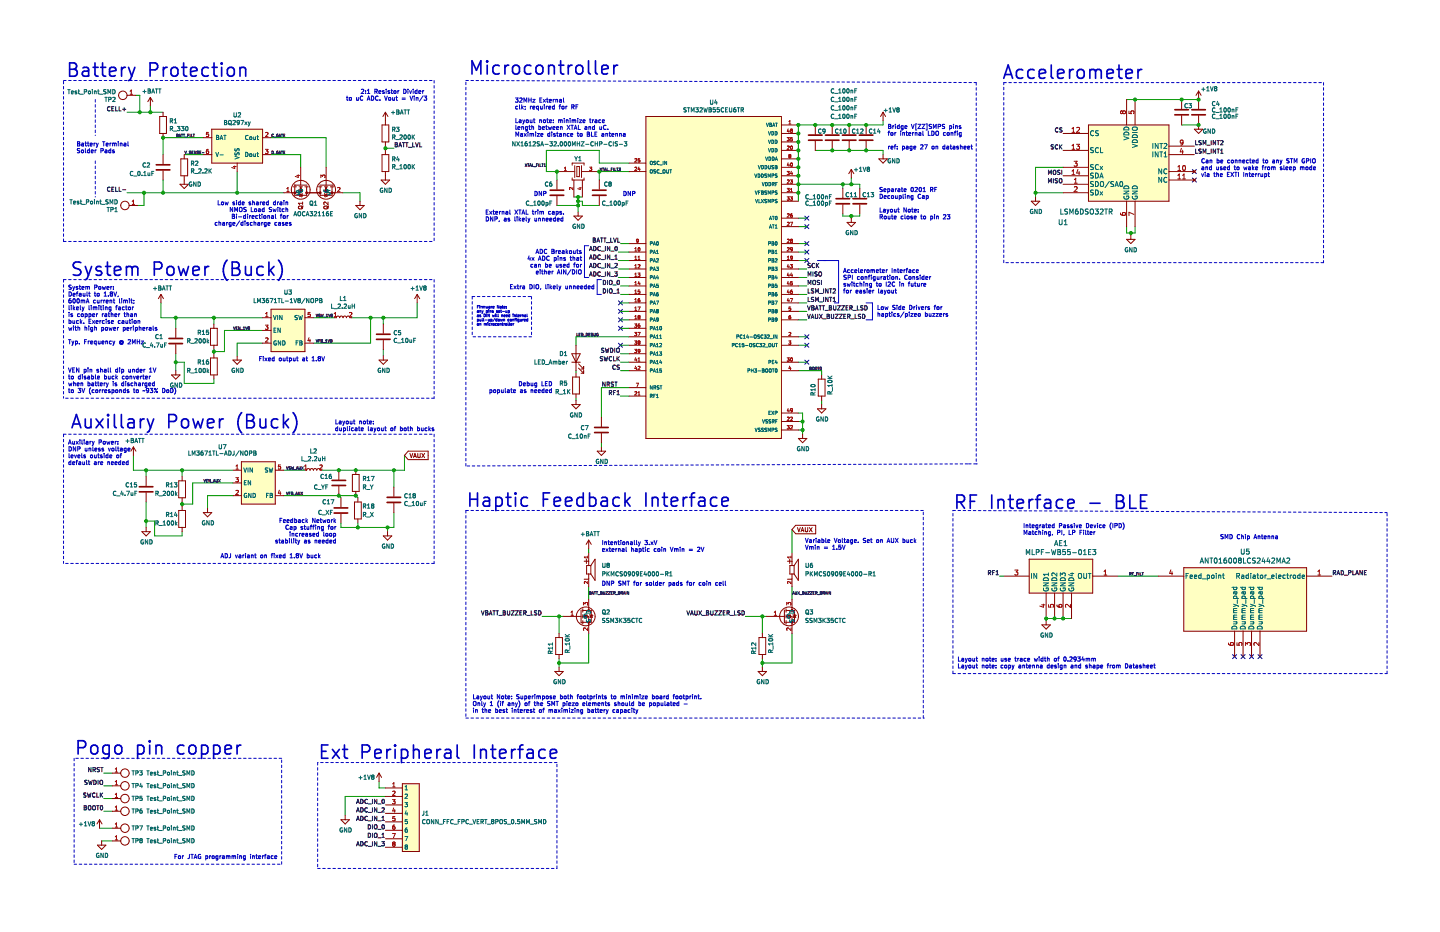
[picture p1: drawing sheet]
<svg xmlns="http://www.w3.org/2000/svg" width="432mm" height="279mm" viewBox="0 0 432 279" stroke-linecap="round" stroke-linejoin="round" font-family="sans-serif">
<path d="M0 0h431.8v279.4h-431.8z" fill-rule="evenodd" fill="#fff" stroke="#fff" stroke-width=".3"/>
<g fill="#ffffc2" stroke="#ffffc2" stroke-width=".3">
<path d="M326.4 37.5h24.1v22.8h-24.1z" fill-rule="evenodd"/>
<path d="M355 170.2h36.8v19h-36.8z" fill-rule="evenodd"/>
<path d="M308.6 167.6h19.1v10.2h-19.1z" fill-rule="evenodd"/>
<path d="M193.7 34.9h40.6v96.5h-40.6z" fill-rule="evenodd"/>
<path d="M120.7 235h5v20.3h-5z" fill-rule="evenodd"/>
<path d="M63.5 38.7h15.2v10.2h-15.2z" fill-rule="evenodd"/>
<path d="M81.3 92.7h10.1v12.7h-10.1z" fill-rule="evenodd"/>
<path d="M72.4 138.4h10.2v12.7h-10.2z" fill-rule="evenodd"/>
</g>
<g fill="none" stroke="#000084" stroke-width=".3">
<path d="M357.5 53.4l1.2 1.2M357.5 50.8l1.2 1.2M358.7 53.4l-1.2 1.2M358.7 50.8l-1.2 1.2M241.3 64.8l1.2 1.2M241.3 75l1.2 1.2M241.3 77.5l1.2 1.2M241.3 72.4l1.2 1.2M241.3 67.3l1.2 1.3M242.5 64.8l-1.2 1.2M242.5 75l-1.2 1.2M242.5 77.5l-1.2 1.2"/>
<path d="M242.5 72.4l-1.2 1.2M242.5 67.3l-1.2 1.3M185.4 90.2l1.3 1.2M185.4 95.3l1.3 1.2M185.4 97.8l1.3 1.2M185.4 92.7l1.3 1.3M186.7 90.2l-1.3 1.2M186.7 95.3l-1.3 1.2M186.7 97.8l-1.3 1.2M186.7 92.7l-1.3 1.3M185.4 102.9l1.3 1.2M186.7 102.9l-1.3 1.2"/>
<path d="M241.3 100.4l1.2 1.2M241.3 102.9l1.2 1.2M241.3 108l1.2 1.2M242.5 100.4l-1.2 1.2M242.5 102.9l-1.2 1.2M242.5 108l-1.2 1.2M369.6 196.2l1.2 1.3M370.8 196.2l-1.2 1.3M372.1 196.2l1.3 1.3M373.4 196.2l-1.3 1.3M374.7 196.2l1.2 1.3M375.9 196.2l-1.2 1.3"/>
<path d="M377.2 196.2l1.2 1.3M378.4 196.2l-1.2 1.3"/>
</g>
<g fill="none" stroke="#0000c2" stroke-width=".3">
<path d="M19.1 24.4v.7M19.1 25.9v.8M19.1 27.4v.8M19.1 29v.7M19.1 30.5v.7M19.1 32v.8M19.1 33.5v.8M19.1 35.1v.7M19.1 36.6v.7M19.1 38.1v.8M19.1 39.6v.8M19.1 24.1h.7"/>
<path d="M20.6 24.1h.7M22.1 24.1h.8M23.6 24.1h.8M25.1 24.1h.8M26.7 24.1h.7M28.2 24.1h.8M28.6 29.8v.8M28.6 31.4v.7M28.6 32.9v.8M28.6 34.4v.8M28.6 35.9v.8M28.6 37.5v.7"/>
<path d="M28.6 39v.8M29.7 24.1h.8M31.2 24.1h.8M32.8 24.1h.7M34.3 24.1h.8M35.8 24.1h.8M37.3 24.1h.8M38.9 24.1h.7M40.4 24.1h.7M41.9 24.1h.8M43.4 24.1h.8M45 24.1h.7"/>
<path d="M46.5 24.1h.7M48 24.1h.8M49.5 24.1h.8M51.1 24.1h.7M52.6 24.1h.7M54.1 24.1h.8M55.6 24.1h.8M57.2 24.1h.7M58.7 24.1h.7M60.2 24.1h.8M61.7 24.1h.8M63.2 24.1h.8"/>
<path d="M64.8 24.1h.7M66.3 24.1h.8M67.8 24.1h.8M69.3 24.1h.8M70.9 24.1h.7M72.4 24.1h.8M73.9 24.1h.8M75.4 24.1h.8M77 24.1h.7M78.5 24.1h.7M80 24.1h.8M81.5 24.1h.8"/>
<path d="M83.1 24.1h.7M84.6 24.1h.7M86.1 24.1h.8M87.6 24.1h.8M89.2 24.1h.7M90.7 24.1h.7M92.2 24.1h.8M93.7 24.1h.8M95.3 24.1h.7M96.8 24.1h.7M98.3 24.1h.8M99.8 24.1h.8"/>
<path d="M101.3 24.1h.8M102.9 24.1h.7M103.9 29.2h.5M104.1 28.8v1.1l.3 .2M104.4 24.1h.8M104.8 29.3l.3-.1 .3 .3-.3 .6-.4-.3zM105.9 24.1h.8M106.9 29.2l.1 .8 .4-.1M107.4 24.1h.8M107.4 29.2v.9M108.4 26.9l.4-.1 .3 .3-.8 .9h.8M108.8 28.9a.56 .56 0 0 0-.8 .5 .56 .56 0 0 0 .8 .5"/>
<path d="M109 24.1h.7M109.6 27.9v.1M109.6 27.2v.2M110.1 30.1l.4-1.3 .5 1.3M110.2 28h.7M110.2 27.1l.3-.3v1.2M110.2 29.7h.6M110.5 24.1h.8M111.4 28.8a.64 .64 0 0 1 .7 .6 .64 .64 0 0 1-.7 .7zM112 24.1h.8M112.4 27.4h.6l.1-.5-.7-.1v1.2M112.7 27.4l.4 .6"/>
<path d="M113.4 28.9a.58 .58 0 0 0-.8 .5 .58 .58 0 0 0 .7 .6M113.4 29.9l-.1 .1M113.5 24.1h.8M113.6 27.6l.6-.1v-.3l-.6 .2 .1 .6h.5M114 30h.1M113.9 29.9l.1 .1M115.1 24.1h.7M115.2 27.2h-.3l-.2 .2 .5 .4M115.2 27.8l-.5 .2M115.2 27.8h.1M115.3 28.8l.4 1.3 .5-1.3M115.8 26.8v.1"/>
<path d="M115.8 27.2v.8M116.6 24.1h.7M116.8 27.2h-.3l-.2 .2 .6 .4M116.9 27.8l-.6 .2M116.9 27.8h.1M117.1 29.3l-.3-.1-.3 .3 .1 .5h.5M117.1 29.3h.1M117.1 29.3v.6M117.1 29.9v.1M117.2 27.2h.5M117.4 26.8v1l.3 .2M117.7 29.2l.1 .8 .5-.1"/>
<path d="M118.1 24.1h.8M118.2 27.2h.3l.3 .2-.3 .6-.4-.2zM118.3 29.2v.9M118.7 29.2h.5M118.9 28.8v1.1l.3 .2M119.3 27.2v.8M119.6 24.1h.8M119.7 27.2l-.4 .2M120.6 29.4h.9M120.6 29.8h.9M121.1 26.8a.64 .64 0 0 1 .7 .6 .64 .64 0 0 1-.7 .6zM121.2 24.1h.7"/>
<path d="M122.3 26.8v.1M122.3 27.2v.8M122.7 24.1h.7M122.8 27.2l.3 .8 .3-.8M122.9 28.8l.5 1.3 .4-1.3M123.9 26.8v.1M123.9 27.2v.8M124.2 28.8v.1M124.2 29.2v.9M124.2 24.1h.8M124.8 29.3h.5v.8M124.8 29.2v.9"/>
<path d="M125 27.2h-.3l-.3 .2 .2 .6h.4M125 26.8v1.2M125.6 27.6l.6-.1-.1-.3-.5 .2 .1 .6h.4M125.7 24.1h.8M126.7 27.2v.8M126.9 28.7l-1.1 1.7M127.1 27.2l-.4 .2M127.2 28.8h.7l-.4 .5 .4 .1v.5h-.7M127.3 24.1h.7M128.8 24.1h.7M130.2 24.1v.8M130.2 25.7v.7"/>
<path d="M130.2 27.2v.7M130.2 28.7v.8M130.2 30.2v.8M130.2 31.8v.7M130.2 33.3v.7M130.2 34.8v.8M130.2 36.3v.8M130.2 37.8v.8M130.2 39.4v.7M139.7 24.1h.8M139.7 24.6v.8M139.7 26.2v.7"/>
<path d="M139.7 27.7v.7M139.7 29.2v.8M139.7 30.7v.8M139.7 32.3v.7M139.7 33.8v.7M139.7 35.3v.8M139.7 36.8v.8M139.7 38.4v.7M139.7 39.9v.7M141.2 24.1h.8M142.7 24.1h.8M144.3 24.1l.7 .1"/>
<path d="M145.8 24.2h.8M147.3 24.2h.8M148.8 24.2h.8M150.4 24.2h.7M151.9 24.2h.8M153.4 24.2h.8M154.6 29.4h.8l-.5 .5 .4 .1v.5h-.7M154.7 35.5v1.3h.6M154.7 37.6v1l.2 .2M154.9 24.2h.8M155.2 31.9l-.3-.1-.3 .3 .1 .5h.5M155.3 38.4l.6-.1-.1-.3-.5 .2 .1 .6h.4"/>
<path d="M155.7 36h.5l.1 .8M155.8 31.4v1.1l.2 .2M155.8 29.5l.5-.1 .3 .3-.8 .9h.8M156.3 36.2l-.6 .3 .1 .3 .5-.1M156.4 38.1l.5-.1 .1 .8M156.4 31.4v1.3M156.4 38v.8M156.5 24.2h.7M156.6 32.2l.3 .5M156.7 35.9l.3 .9M156.9 31.8l-.5 .5M157 36.8l-.3 .4"/>
<path d="M157.1 30.6v-1.2l.4 .9 .5-.9v1.2M157.3 35.9l-.3 .9M157.5 31.9h.1M157.5 31.9v.1M157.5 32.6l-.1 .3M157.9 36l.3-.1 .2 .3-.2 .6-.4-.3zM158 24.2h.7M158.1 38.8l-.5-.1 .1-.7h.4v1l-.2 .2h-.3M158.3 39.6v.1M158.6 29.4v1.2M158.6 30h.7M158.6 38h.4"/>
<path d="M158.7 37.6v1l.3 .2M159 35.9v.8h.5M159 31.8v.9M159.3 29.4v1.2M159.4 31.8l-.4 .3M159.5 38.1l.4-.1 .1 .8M159.5 37.6v1.2M159.5 24.2h.8M159.5 35.9v.9M159.8 32.3l.6-.2-.1-.2-.5 .1v.6h.5M159.8 29.8h.6l-.6 .8h.6M159.9 35.9h.5"/>
<path d="M160.1 35.5v1.1l.3 .2M160.6 39.6v.1M160.9 32v.6h.6M161 31.9h.5M161 31.9l-.1 .1M161 24.2h.8M161.5 31.8v1.3M161.6 38h.3l.3 .2-.1 .6h-.5M161.6 37.6v1.2M161.8 35.9v.9M161.8 36.1l.5-.1 .1 .8M161.9 30h.4"/>
<path d="M162.1 31.8v.8h.5M162.5 29.4h-.6v1.2h.6M162.6 24.2h.7M162.6 31.8v.9M162.7 38.4l.6-.1-.1-.3-.5 .2v.6h.5M162.9 29.8l.7 .8M163 36l.3-.1 .3 .3-.3 .6-.4-.3zM163.2 31.4v.1M163.2 31.8v.9M163.6 29.8l-.7 .8M163.6 38h.5M163.8 31.8v.9"/>
<path d="M163.8 37.6v1l.3 .2M163.9 29.8h.5M163.9 35.9h.5M164.1 29.4v1.1l.3 .1M164.1 24.2h.7M164.1 35.5v1.1l.3 .2M164.2 31.8l-.4 .3M164.4 38l.3 .8 .2-.6 .2 .6 .3-.8M164.5 32.3l.6-.2v-.2l-.6 .1 .1 .6h.5M164.7 30.2l.6-.1v-.2l-.6 .1 .1 .6h.5M164.8 36.4l.6-.2-.1-.2-.5 .1v.6h.5M164.8 39.6v1.3"/>
<path d="M165.5 39.6v.1M165.6 24.2h.8M165.8 38.4l.6-.1v-.3l-.6 .2 .1 .6h.5M165.9 29.8v.8M165.9 36v.1M165.9 36.7v.1M166.2 31.9l-.3-.1-.3 .3 .2 .5h.4M166.2 29.8l-.3 .2M166.2 31.4v1.3M166.7 29.9h.4l.1 .7M166.7 29.8v.8M166.9 38.4l.6-.1-.1-.3-.5 .2 .1 .6h.4"/>
<path d="M167.1 39.6v1.1l.3 .2M167.1 24.2h.8M167.5 36.1l.4-.2 .2 .2M167.5 35.9v.9M167.6 31.8h.5M167.8 29.9h.5l.1 .7M168.1 38.1l.4-.1 .1 .8M168.1 36.1l.4-.1 .1 .8M168.1 36.1v.7M168.1 38v.8M168.1 31.4l-.3 .2v1.1M168.4 30.1l-.7 .2 .2 .3h.5"/>
<path d="M168.5 32l.5-.1v.7h-.5zM168.7 24.2l.7 .1M169 29.4v1.1l.1 .1M169 31.9l.1 .1M169.2 35.5v.1M169.2 35.9v.9M169.7 31.8v.9M169.8 35.9v.9M169.8 36.1l.5-.1 .1 .8M170 31.8l-.3 .3M170 37.6l.9 1.2M170.2 24.3h.7"/>
<path d="M170.9 37.6l-.9 1.2M171 35.5h.1M171 35.9v.9M171 35.5l-.1 .1M171.2 37.6h.7M171.4 32.1l.6-.1 .1-.5-.7-.1v1.3M171.6 36.1l.3-.2 .2 .2M171.6 35.9v.9M171.6 37.6v1.2M171.7 24.3h.8M171.7 32.1l.5 .6M172.1 36.1l.5-.1v.8"/>
<path d="M172.1 36.1v.7M172.2 38.8l.4-1.2 .4 1.2M172.3 38.5h.6M172.7 32h.4M173.2 24.3h.8M173.3 35.5v.1M173.3 35.9v.9M173.3 39.6v1.1l.3 .2M173.3 31.4h-.6v1.3M173.4 37.6v1.2h.6M173.7 35.9h.7l-.7 .9h.7M174.7 24.3h.8"/>
<path d="M174.8 36.4l.6-.2v-.2l-.6 .1 .1 .6h.5M175.4 38h.5l.1 .8M176 38.3l-.6 .2 .2 .3h.4M176.1 39.6l.7 .2-.3 .4 .3 .4-.2 .3h-.5zM176.3 24.3h.7M176.6 38.1l.5-.1v.8M176.6 38v.8M176.8 35.9h.4M176.9 35.5v1.1l.3 .2M177.4 39.6v1.3h.6M177.7 35.9v.9M177.8 24.3h.8"/>
<path d="M178 35.9l-.3 .3M178.3 38h-.4l-.2 .2 .1 .6h.5M178.3 37.6v1.2M178.5 36h.4l.1 .8M179 36.2l-.6 .3 .2 .3 .4-.1M179 39.6h-.6v1.3h.6M179.3 24.3h.8M179.8 38l.1 .8 .5-.1M180.1 36l-.3-.1-.3 .3 .2 .5h.4M180.4 38v.8M180.6 36.4l.6-.2v-.2l-.6 .1 .1 .6h.5M180.8 24.3h.8"/>
<path d="M181.7 37.7a.56 .56 0 0 0-.8 .5 .56 .56 0 0 0 .8 .5M182.3 38.7v.1M182.4 24.3h.7M182.8 39.6v1.1l.3 .2M183.9 24.3h.8M185.4 24.3h.8M186.9 24.3h.8M188.5 24.3h.7M190 24.3h.7M191.5 24.3h.8M193 24.3l.8 .1M194.6 24.4h.7"/>
<path d="M196.1 24.4h.7M197.6 24.4h.8M199.1 24.4h.8M200.7 24.4h.7M202.2 24.4h.7M203.7 24.4h.8M205.2 24.4h.8M206.7 24.4h.8M208.3 24.4h.7M209.8 24.4h.8M211.3 24.4h.8M212.8 24.4h.8"/>
<path d="M214.4 24.4h.7M215.9 24.4h.8M217.4 24.4h.8M218.9 24.5h.8M220.5 24.5h.7M222 24.5h.7M223.5 24.5h.8M225 24.5h.8M226.6 24.5h.7M228.1 24.5h.7M229.6 24.5h.8M231.1 24.5h.8"/>
<path d="M232.7 24.5h.7M234.2 24.5h.7M235.7 24.5h.8M237.2 24.5h.8M238.7 24.5h.8M240.3 24.5h.7M241.8 24.5h.8M243.3 24.6h.8M244.8 24.6h.8M246.4 24.6h.7M247.9 24.6h.8M249.4 24.6h.8"/>
<path d="M250.9 24.6h.8M252.5 24.6h.7M254 24.6h.7M255.5 24.6h.8M257 24.6h.8M258.6 24.6h.7M260.1 24.6h.7M261.6 24.6h.8M263.1 24.6h.8M264.7 24.6h.7M266.2 24.6h.7M266.3 39.7h.4"/>
<path d="M266.4 37.9h.5M266.7 39.3l-.3 .2v1.1M267 37.8l-.1 .1M267.1 37.8l-.1-.5h-.6v1.2l.7-.1 .1-.3-.3-.2M267.1 37.8h-.1M267.2 39.8l.3-.1 .3 .3-.3 .6-.4-.3zM267.7 24.7h.8M267.7 37.7v.8M268.1 37.7l-.4 .2M268.3 39.7v.9M268.5 37.3v.1M268.5 37.7v.8"/>
<path d="M268.7 39.7l-.4 .3M269.2 24.7h.8M269.7 37.3v1.2M269.7 37.8l-.4-.1-.3 .2 .2 .6h.5M270.1 39.3v.1M270.1 39.7v.9M270.7 39.9l.5-.1v.8M270.7 39.7v.9M270.7 24.7h.8M270.8 37.8l-.4-.1-.2 .2 .1 .6h.5M270.8 37.7v1l-.2 .3-.3-.1M271.3 38.1l.7-.1-.1-.2-.6 .1 .1 .6h.5"/>
<path d="M271.6 39.7h.5M271.8 39.3v1.1l.3 .2M272.3 24.7h.7M273.3 37.3l.4 1.2 .4-1.2M273.6 39.7v.9M273.8 24.7h.8M274 39.7l-.4 .3M274.4 39.9l.5-.1 .1 .8M274.4 39.7v.9M274.9 37.2h-.3v1.8h.3M275.3 37.3h.8l-.8 1.2h.8M275.3 24.7h.8"/>
<path d="M275.6 39.8l.5 .1v.7h-.4l-.1-.4 .5-.2M276.5 37.3h.8l-.8 1.2h.8M276.7 39.3v1.1l.2 .2M276.8 24.7h.8M277.7 37.2h.3v1.8h-.3M278.4 39.3v1.3h.6M278.4 24.7h.7M279.3 37.3l-.6 .1a.53 .53 0 0 0 .6 .7l-.1 .4h-.6M279.4 39.3a.64 .64 0 0 1 .7 .7 .64 .64 0 0 1-.7 .6zM279.9 38.5v-1.2l.4 .9 .4-.9v1.2M279.9 24.7h.8M280.7 39.5l.2-.2 .5 .2-.1 1-.6-.1z"/>
<path d="M281.3 37.9h.6l.1-.5-.7-.1v1.2M281.4 24.7h.8M282.6 37.8h.1M282.7 37.8l.4 .2 .2 .3-.3 .2h-.5M282.9 24.7h.8M283.3 37.3h-.6l-.1 .5M283.5 39.8l-.4-.1-.2 .3 .1 .5h.5M284.1 39.8l.3-.1 .3 .3-.3 .6-.4-.3zM284.5 24.7h.7M284.8 37.8l.3-.1 .3 .2-.1 .6h-.5M284.8 37.7v1.3M285.2 39.9l.5-.1v.8"/>
<path d="M285.2 39.7v.9M285.9 37.3v.1M285.9 37.7v.8M286 24.7h.7M286.2 39.7h.4M286.5 37.8h.5l.1 .7M286.5 37.7v.8M286.6 39.3l-.3 .2v1.1M287.1 39.3v.1M287.1 39.7v.9M287.5 24.7h.8M288.1 37.8l-.5 .1 .5 .3v.3h-.5"/>
<path d="M288.2 39.8l-.3-.1-.3 .3 .1 .5h.5M288.2 39.7v1.1l-.2 .2-.3-.1M289 24.7h.8M290.6 24.7h.7M292.1 24.8h.6v.7M292.7 26.3v.8M292.7 27.8v.8M292.7 29.3v.8M292.7 30.9v.7M292.7 32.4v.7M292.7 33.9v.8M292.7 35.4v.8"/>
<path d="M292.7 37v.7M292.7 38.5v.7M301 26.2v.7M301 27.7v.7M301 29.2v.8M301 30.7v.8M301 32.3v.7M301 33.8v.7M301 35.3v.8M301 36.8v.8M301 38.4v.7M301 39.9v.7"/>
<path d="M301.8 24.8h-.8v.6M302.5 24.8h.8M304 24.8h.8M305.6 24.8h.7M307.1 24.8h.7M308.6 24.8h.8M310.1 24.8h.8M311.7 24.8h.7M313.2 24.8h.7M314.7 24.8h.8M316.2 24.8h.8M317.8 24.8h.7"/>
<path d="M319.3 24.8h.7M320.8 24.8h.8M322.3 24.8h.8M323.9 24.8h.7M325.4 24.8h.7M326.9 24.8h.8M328.4 24.8h.8M329.9 24.8h.8M331.5 24.8h.7M333 24.8h.8M334.5 24.8h.8M336 24.8h.8"/>
<path d="M337.6 24.8h.7M339.1 24.8h.8M340.6 24.8h.8M342.1 24.8h.8M343.7 24.8h.7M345.2 24.8h.7M346.7 24.8h.8M348.2 24.8h.8M349.8 24.8h.7M351.3 24.8h.7M352.8 24.8h.8M354.3 24.8h.8"/>
<path d="M355.9 24.8h.7M357.4 24.8h.7M358.9 24.8h.8M360.4 24.8h.8M362 24.8h.7M363.5 24.8h.7M365 24.8h.8M366.5 24.8h.8M368 24.8h.8M369.6 24.8h.7M371.1 24.8h.8M372.6 24.8h.8"/>
<path d="M374.1 24.8h.8M375.7 24.8h.7M377.2 24.8h.8M378.7 24.8h.8M380.2 24.8h.8M381.8 24.8h.7M383.3 24.8h.7M384.8 24.8h.8M386.3 24.8h.8M387.9 24.8h.7M389.4 24.8h.7M390.9 24.8h.8"/>
<path d="M392.4 24.8h.8M394 24.8h.7M395.5 24.8h.7M396.9 24.8v.7M396.9 26.3v.8M396.9 27.8v.8M396.9 29.3v.8M396.9 30.9v.7M396.9 32.4v.7M396.9 33.9v.8M396.9 35.4v.8M396.9 37v.7"/>
<path d="M396.9 38.5v.7M19.1 41.1v.8M19.1 42.7v.7M19.1 44.2v.8M19.1 45.7v.8M19.1 47.2v.8M19.1 48.8v.7M19.1 50.3v.8M19.1 51.8v.8M19.1 53.3v.8M19.1 54.9v.7M19.1 56.4v.8"/>
<path d="M19.1 57.9v.8M19.1 59.4v.8M23.2 42.5l.7 .2-.2 .4 .3 .4-.3 .3h-.5zM23.2 43.1h.5M23.9 44.6l-.7 .1a.53 .53 0 0 0 .6 .6v.4h-.6M24.5 43h.5l.1 .8M24.5 45h.3l.3 .2-.3 .6-.4-.2zM24.9 45l.1 .1M25.1 43.2l-.6 .3 .1 .3 .5-.1M25.5 42.9h.5M25.6 44.5v1.1l.2 .2M25.7 42.5v1.1l.3 .2"/>
<path d="M26.2 42.9h.5M26.4 42.5v1.1l.3 .2M26.8 45h-.4l-.2 .2 .1 .5h.5M26.8 44.5v1.3M27.1 43.3l.6-.1-.1-.2-.5 .1v.6h.5M27.4 45.4l.6-.1-.1-.3-.5 .1v.6h.5M28.2 42.9v.9M28.5 45v.8M28.6 42.9l-.4 .3M28.6 40.5v.1M28.6 48.3v.7M28.6 49.8v.7"/>
<path d="M28.6 51.3v.8M28.6 52.8v.8M28.6 54.4v.7M28.6 55.9v.7M28.6 57.4v.8M28.6 58.9v.2M28.9 42.9l.3 .9M28.9 45l-.4 .2M29.2 43.8l-.3 .4M29.5 42.9l-.3 .9M30.3 45.2l.6-.1v-.4l-.6-.2v1.3M30.7 42.5h.8"/>
<path d="M31.1 42.5v1.3M31.5 45h.5l.1 .8M31.8 43.3l.6-.1v-.2l-.6 .1 .1 .6h.5M32.1 45.3l-.6 .2 .1 .3 .5-.1M33 42.9v.9M33.2 45h-.3l-.3 .2 .1 .5h.5M33.2 44.5v1.3M33.3 42.9l-.3 .3M33.8 43l.3-.1 .2 .2M33.8 42.9v.9M34.2 45l-.4 .1 .4 .3v.3h-.4M34.3 43.1l.5-.1 .1 .8"/>
<path d="M34.3 43.1v.7M35.5 42.5v.1M35.5 42.9v.9M36.1 43h.4l.1 .8M36.1 42.9v.9M37.2 43h.5l.1 .8M37.8 43.2l-.6 .3 .1 .3 .5-.1M38.4 42.5v1.1l.1 .2M130.2 40.9v.8M130.2 42.4v.8M130.2 43.9v.8M130.2 45.5v.7"/>
<path d="M130.2 47v.8M130.2 48.5v.8M130.2 50v.8M130.2 51.6v.7M130.2 53.1v.7M130.2 54.6v.8M130.2 56.1v.8M130.2 57.7v.7M130.2 59.2v.7M139.7 41.4v.8M139.7 42.9v.8M139.7 44.5v.7"/>
<path d="M139.7 46v.7M139.7 47.5v.8M139.7 49v.8M139.7 50.5v.8M139.7 52.1v.7M139.7 53.6v.8M139.7 55.1v.8M139.7 56.6v.8M139.7 58.2v.7M139.7 59.7v.8M154.7 40.9v-1.3l.4 .9 .4-.9v1.3M156.1 40.1h.5l.1 .8"/>
<path d="M156.7 40.3l-.6 .3 .2 .3 .4-.1M157.2 40l.6 .9M157.8 40l-.6 .9M158.3 40v.9M158.9 40v.9M158.9 40.1l.4-.1 .2 .2M159.5 40.2l.4-.1 .1 .8M159.5 40.2v.7M160.4 57.4a.64 .64 0 0 1 .7 .6 .64 .64 0 0 1-.7 .6zM160.6 40v.9M161.1 40h.7l-.7 .9h.7M162.2 40.4l.6-.1-.1-.2-.5 .1v.6h.5"/>
<path d="M162.4 57.4v1.2l-.7-1.2v1.2M163 58h.6l.1-.5-.7-.1v1.2M164.8 40.1l-.3-.1-.3 .3 .2 .5h.4M165.5 40v.9M166.5 40.1l-.5 .1 .5 .3v.3h-.5M166.9 40h.5M167.8 40.1h.5l.1 .8M168.4 40.3l-.7 .3 .2 .3 .5-.1M169 40.1h.4l.1 .8M169 40v.9M170.7 40.1l-.4-.1-.3 .3 .2 .5h.5M171.1 40.4l.6-.1v-.2l-.6 .1 .1 .6h.5"/>
<path d="M173.1 40h.5M174 40.1h.5v.7l-.5-.1zM176.1 40.2h.4M178.4 40.2h.4M180.5 40.1h.5l.1 .8M181.1 40.3l-.7 .3 .2 .3 .5-.1M181.7 40.1h.4l.1 .8M181.7 40v.9M182.6 40h.5M183.5 40.4l.6-.1-.1-.2-.5 .1v.6h.5M184.6 40.1h.5l.1 .8M184.6 40v.9"/>
<path d="M185.8 40.1h.5v.8M185.8 40v.9M186.9 40.1h.5l.1 .8M187.1 57.4a.64 .64 0 0 1 .7 .6 .64 .64 0 0 1-.7 .6zM187.5 40.3l-.6 .3 .1 .3 .5-.1M189.1 57.4v1.2l-.8-1.2v1.2M189.7 58h.6v-.5l-.6-.1v1.2M263.9 58.2a.64 .64 0 0 1 .7 .7 .64 .64 0 0 1-.7 .6zM264.6 56.2l-.7 .1a.53 .53 0 0 0 .6 .7v.4h-.7M265.1 57l.6-.1-.1-.2-.5 .1v.6h.5M265.1 59.1l.6-.1v-.3l-.6 .1 .1 .6h.5M266.2 56.6v1.3"/>
<path d="M266.2 56.7l.4-.1 .2 .2-.1 .6h-.5M266.4 43.8v.9M266.8 58.7l-.4-.1-.2 .3 .1 .5h.5M266.8 43.8l-.4 .3M267.2 44.3l.6-.2-.1-.2-.5 .1v.6h.5M267.4 56.7l.5 .1v.6l-.4 .1-.1-.5 .5-.1M267.4 58.8h.5l-.1 .6h-.4zM268.1 43.8h.5M268.5 56.6v.9M268.5 58.6l.1 .8h.4M268.6 43.4l-.3 .2v1.1M268.9 56.6l-.4 .2"/>
<path d="M269 43.9v.1M269 44.6v.1M269 58.6v.9M269.3 56.7l.5 .1v.7h-.4l-.1-.5 .5-.1M269.7 58.6v1.3M269.7 58.7l.3-.1 .3 .3-.2 .5h-.4M270.3 56.6h.4M270.4 56.2v1.1l.3 .2M270.6 44.6h.6l-.1-.7-.5-.1v1.3M270.8 58.2v1.1l.2 .2M271.1 57l.6-.1-.1-.2-.5 .1 .1 .6h.4M271.5 58.2v.1"/>
<path d="M271.5 58.6v.9M271.8 43.9h.5v.8M272.1 58.8l.5-.1v.8M272.1 58.6v.9M272.3 44.1l-.6 .3 .2 .3 .4-.1M272.5 40.2l.6-.2-.1-.2-.5 .1 .1 .6h.4M273.3 56.3l.2-.1a.62 .62 0 0 1 .4 .6 .62 .62 0 0 1-.6 .6l-.1-.4zM273.5 44.6h-.6l.1-.7 .5-.1v1.1l-.3 .2-.3-.1M273.8 58.7l-.4-.1-.2 .3 .1 .5h.5M273.8 58.6v1.1l-.3 .2h-.3M274 44.3l.6-.2v-.2l-.6 .1 .1 .6h.5M274.4 56.3l.5-.1 .2 .3-.8 1h.8"/>
<path d="M275.7 56.3l.2-.1a.62 .62 0 0 1 .4 .6 .62 .62 0 0 1-.5 .6l-.2-.4zM276.1 58.3a.56 .56 0 0 0-.8 .6 .56 .56 0 0 0 .8 .5M276.1 43.5l.4-.1 .3 .4-.8 .9h.8M276.6 58.7h.5l.1 .8M276.8 57.5h.7M276.8 56.5l.4-.3v1.3M277.2 59l-.7 .2 .2 .3 .5-.1M277.2 43.4h.9l-.6 1.3M277.8 58.7l.3-.1 .3 .3-.2 .5h-.4M277.8 58.6v1.3M279 56.8h.6l.1-.5-.7-.1v1.3M279.3 56.8l.5 .7"/>
<path d="M279.6 43.9l.3-.1 .2 .3-.2 .6-.5-.3zM280.3 56.8h.4M280.7 43.9h.4l.1 .8M280.7 43.8v.9M280.9 56.2h-.6v1.3M283.3 43.4v1.3M283.3 43.9l-.3-.1-.3 .3 .1 .5h.5M283.9 43.9h.5l.1 .8M284.5 44.1l-.6 .3 .1 .3 .5-.1M284.9 43.8h.5M285.1 43.4v1.1l.3 .2M285.8 43.9h.5v.8"/>
<path d="M286.3 44.1l-.6 .3 .2 .3 .4-.1M287.4 43.9l-.5 .1 .5 .3v.3h-.5M288 43.9h.5v.8M288 43.4v1.3M289.1 44.3l.6-.2-.1-.2-.5 .1v.6h.5M290.2 44.3l.6-.2-.1-.2-.5 .1v.6h.5M291.1 43.8h.5M291.3 43.4v1.1l.3 .2M292.7 40v.8M292.7 41.5v.8M292.7 43.1v.7M292.7 44.6v.7"/>
<path d="M292.7 46.1v.8M292.7 47.6v.8M292.7 49.1v.8M292.7 50.7v.7M292.7 52.2v.8M292.7 53.7v.8M292.7 55.2v.8M292.7 56.8v.7M292.7 58.3v.8M292.7 59.8v.8M301 41.4v.8M301 42.9v.8"/>
<path d="M301 44.5v.7M301 46v.7M301 47.5v.8M301 49v.8M301 50.5v.8M301 52.1v.7M301 53.6v.8M301 55.1v.8M301 56.6v.8M301 58.2v.7M301 59.7v.8M360.3 52.1l.3 .8 .3-.8"/>
<path d="M360.4 50.1h.5l.1 .8M361 50.3l-.6 .3 .1 .3 .5-.1M361.2 47.7a.56 .56 0 0 0-.8 .5 .56 .56 0 0 0 .8 .5M361.4 51.7v.1M361.4 52.1v.8M361.6 50.2l.5-.1v.8M361.6 50v.9M361.7 48.1h.5v.7M362 52.1h.5v.8M362.2 48.3l-.6 .2 .2 .3h.4M362.5 52.4l-.6 .2 .2 .3h.4M362.8 48.1h.5l.1 .7"/>
<path d="M362.8 48v.8M363.3 50.1l-.4-.1-.2 .3 .1 .5h.5M363.3 49.6v1.3M363.9 52.1h.5M364.1 51.7v1l.3 .2M364.8 50l.1 .8h.5M364.8 52.2l.5-.1 .1 .8M364.8 51.7v1.2M365 48.1l.3-.1 .3 .2-.2 .6h-.4M365 47.6v1.2M365.4 50v.9M365.9 52.5l.6-.1v-.3l-.6 .2 .1 .6h.5"/>
<path d="M366.1 48.4l.6-.1-.1-.2-.5 .1v.6h.5M366.4 50.1l-.3-.1-.2 .3 .6 .3M366.5 50.7l-.6 .1M366.5 50.6v.1M367 50.5l.6-.2-.1-.2-.5 .1v.6h.5M368 52.3h.5M368.7 50.1l-.4-.1-.3 .3 .2 .5h.5M368.7 51.7h-.7v1.2h.7M368.7 49.6v1.3M368.7 48.1l-.4-.1-.2 .2 .1 .6h.5M369.1 51.7l.8 1.2M369.3 48.1l.3-.1 .3 .2-.3 .6-.4-.2z"/>
<path d="M369.9 51.7l-.8 1.2M370 50h.5M370.2 49.6v1.1l.3 .2M370.2 51.7h.7M370.4 48.1h.5v.7M370.4 48v.8M370.6 51.7v1.2M370.9 50.2h.6l-.1 .6h-.5zM371.4 51.7v1.2M371.6 48.1h.4l.1 .7M371.6 48v.8M372.6 48.4l.6-.1v-.2l-.6 .1 .1 .6h.5"/>
<path d="M372.9 50l.3 .9 .2-.6 .3 .6 .2-.9M372.9 51.7v1.2M373.6 52.2l.4-.1 .1 .8M373.6 52.1v.8M374.3 48.1l-.3-.1-.3 .2 .2 .6h.4M374.4 50.1h.5v.8M374.5 52.1h.5M374.7 48h.5M374.7 51.7v1l.3 .2M374.9 47.6v1.1l.3 .1M374.9 50.3l-.6 .3 .2 .3 .4-.1M375.4 52.5l.6-.1-.1-.3-.5 .2v.6h.5"/>
<path d="M375.5 48.4l.7-.1-.1-.2-.6 .1 .1 .6h.5M375.5 49.6v1.3M375.7 50.4l.3 .5M376 50l-.5 .5M376.5 50.5l.6-.2v-.2l-.6 .1 .1 .6h.5M376.5 52.1v.8M376.9 52.1l-.4 .2M377.2 48.1l-.3-.1-.3 .2 .2 .6h.4M377.2 47.6v1.2M377.3 52.1v.8M377.7 52.1l-.4 .2M378.1 52.1v.8l.5-.1"/>
<path d="M378.4 50h.5M378.6 48h.5M378.6 52.1v.8M378.8 47.6v1.1l.3 .1M378.9 49.6l-.3 .2v1.1M379.2 52.1h.4l.2 .2-.1 .6h-.5M379.2 52.1v1.3M379.4 50v.9M379.5 48.1h.6l-.1 .7-.5-.1zM379.7 50l-.3 .3M380.2 50.1l.3-.1 .2 .3-.2 .6-.4-.3zM380.2 52.1h.5"/>
<path d="M380.4 51.7v1l.3 .2M381.3 50.2l.4-.2 .1 .2M381.3 50v.9M381.7 48.1h.4l.1 .7M381.8 50.2l.5-.1 .1 .8M381.8 50.2v.7M382.2 48.3l-.6 .2 .2 .3h.4M382.8 48.1h.5v.7M382.8 48v.8M383.8 48l.3 .8M384.1 48.8l-.3 .5M384.4 50.1l-.3-.1-.2 .3 .5 .3"/>
<path d="M384.4 48l-.3 .8M384.4 50.7l-.5 .1M384.4 50.6v.1M385 49.6v1.1l.2 .2M385.6 50.5l.6-.2-.1-.2-.5 .1v.6h.5M386.6 47.6l-.7 .1a.53 .53 0 0 0 .6 .7l-.1 .4h-.6M386.7 50.5l.6-.2-.1-.2-.5 .1v.6h.5M386.9 47.6h.7M387.3 47.6v1.2M387.8 50.1l.4-.1 .2 .3-.1 .5h-.5M387.8 50v1.3M388.1 48.8v-1.2l.4 .9 .4-.9v1.2"/>
<path d="M389.9 50.2l.4-.2 .2 .2M389.9 50v.9M390.5 50.2l.5-.1v.8M390.5 50.2v.7M391.1 47.6a.58 .58 0 0 0-.7 .6 .58 .58 0 0 0 .8 .5v-.4h-.2M391.6 50.2h.6l-.1 .6h-.5zM391.8 48.2h.6v-.5l-.6-.1v1.2M393 47.6v1.2M393.3 50.1l-.3-.1-.3 .3 .1 .5h.5M393.3 49.6v1.3M393.7 47.6l.7 .2v.6l-.3 .4-.5-.1zM393.9 50.5l.6-.2-.1-.2-.5 .1v.6h.5"/>
<path d="M396.9 40v.8M396.9 41.5v.8M396.9 43.1v.7M396.9 44.6v.7M396.9 46.1v.8M396.9 47.6v.8M396.9 49.1v.8M396.9 50.7v.7M396.9 52.2v.8M396.9 53.7v.8M396.9 55.2v.8M396.9 56.8v.7"/>
<path d="M396.9 58.3v.8M396.9 59.8v.8M19.1 71.6v.8h.7M19.1 61v.7M19.1 62.5v.7M19.1 64v.8M19.1 65.5v.8M19.1 67.1v.7M19.1 68.6v.7M19.1 70.1v.8M20.6 72.4h.7M22.1 72.4h.8"/>
<path d="M23.6 72.4h.8M25.1 72.4h.8M26.7 72.4h.7M28.2 72.4h.8M29.7 72.4h.8M31.2 72.4h.8M32.8 72.4h.7M34.3 72.4h.8M35.8 72.4h.8M37.3 72.4h.8M38.9 72.4h.7M40.4 72.4h.7"/>
<path d="M41.9 72.4h.8M43.4 72.4h.8M45 72.4h.7M46.5 72.4h.7M48 72.4h.8M49.5 72.4h.8M51.1 72.4h.7M52.6 72.4h.7M54.1 72.4h.8M55.6 72.4h.8M57.2 72.4h.7M58.7 72.4h.7"/>
<path d="M60.2 72.4h.8M61.7 72.4h.8M63.2 72.4h.8M64.8 72.4h.7M65.1 66.7h-.3l-.3 .2 .1 .6h.5M65.4 60.1v1.3h.6M65.7 66.8l.4-.1 .1 .8M65.7 66.3v1.2M66.3 72.4h.8M66.5 60.6h.3l.2 .2-.2 .6-.4-.2zM66.8 66.7h.5l.1 .8M67.4 67l-.7 .2 .2 .3h.5"/>
<path d="M67.5 60.6l.2 .8 .3-.6 .2 .6 .2-.8M67.8 72.4h.8M68 66.7v.8M68.3 66.7l-.3 .2M69.3 67.5l-.6-.1 .1-.7h.5v1l-.3 .3-.3-.1M69.3 72.4h.8M69.6 64.2l.7 .3-.2 .3 .3 .4-.3 .3h-.5zM69.6 64.8h.5M69.8 62.2v1.2l-.8-1.2v1.2M69.8 67.1l.6-.1v-.3l-.6 .2 .1 .6h.5M70.3 60.6l-.5 .1 .5 .3v.3h-.5M70.4 63.4v-1.2l.4 .9 .4-.9v1.2"/>
<path d="M70.9 72.4h.7M70.9 64.2v.1M70.9 60.1v.2M70.9 60.6v.8M70.9 64.6v.9M71.5 65h1M71.8 62.4l.3-.2 .5 .2-.2 1-.6-.1zM71.9 66.2l-1.1 1.6M72.1 60.6h-.4l-.2 .2 .1 .5h.5M72.1 60.1v1.3M72.4 72.4h.8M72.6 61l.6-.1v-.3l-.6 .1 .1 .6h.5"/>
<path d="M72.9 66.7h-.4l-.2 .2 .1 .6h.5M72.9 66.3v1.2M73.5 66.3v.1M73.5 66.7v.8M73.6 64.7l-.3-.1-.3 .3 .2 .5h.4M73.6 64.2v1.3M73.8 62.2l-.6 .1a.53 .53 0 0 0 .6 .7l-.1 .4h-.6M73.9 72.4h.8M74.2 64.2h.1M74.2 64.6v.9M74.2 64.2v.1M74.5 66.7h-.3l-.2 .2 .5 .4"/>
<path d="M74.5 67.4l-.5 .1M74.5 67.3v.1M74.9 64.6v.9M75.2 60.6l-.5 .1 .5 .3v.3h-.5M75.2 64.6l-.3 .3M75.3 62.2v1.2h.6M75.4 72.4h.8M75.6 65.1l.6-.2-.1-.2-.5 .1v.6h.5M75.6 66.7h-.3l-.3 .2 .2 .6h.4M75.8 60.1v1.3M75.8 60.6h.4l.1 .8M75.8 60.6v.1"/>
<path d="M76.2 66.8l.5-.1v.8M76.2 66.3v1.2M76.4 62.7l.3-.1 .3 .2-.3 .6-.4-.2zM76.9 60.6h.5l.1 .8M77 72.4h.7M77.3 64.7l-.4-.1-.2 .3 .1 .5h.5M77.3 66.7h.5l.1 .8M77.5 60.9l-.7 .2 .2 .3 .5-.1M77.5 62.7l.6 .1v.6h-.5l-.1-.4 .6-.1M77.6 64.6h.5M77.8 64.2v1.1l.3 .2M77.9 67l-.6 .2 .2 .3h.4"/>
<path d="M78.1 60.6v.8M78.4 60.6l-.3 .2M78.5 66.7v.8M78.5 72.4h.7M78.5 64.2h.1M78.5 64.6v.9M78.5 64.2l.1 .1M78.8 61l.6-.1-.1-.3-.5 .1v.6h.5M78.8 66.7l-.3 .2M79.2 62.2v1.2h-.5v-.7h.5M79.2 64.7l.3-.1 .2 .3-.2 .6-.4-.3zM79.8 67.5l-.5-.1v-.7h.5v1l-.2 .3-.3-.1"/>
<path d="M80 72.4h.8M80.3 64.8l.5-.1v.8M80.3 64.6v.9M80.4 67.1l.6-.1-.1-.3-.5 .2v.6h.5M80.5 60.6h-.4l-.2 .2 .1 .5h.5M80.5 60.1v1.3M81.4 62.2l-.6 .1a.53 .53 0 0 0 .6 .7l-.1 .4h-.6M81.4 64.7h.5l.1 .8M81.5 72.4h.8M81.9 62.6l.2 .8 .2-.6 .3 .6 .2-.8M82 64.9l-.6 .3 .2 .3 .4-.1M82.6 60.6h-.4l-.2 .2 .1 .5h.5"/>
<path d="M82.6 64.2v1.1l.2 .2M82.6 60.1v1.3M83 66.7h-.3l-.3 .2 .1 .6h.5M83.1 72.4h.7M83.2 60.6v.8M83.3 60.7l-.1 .1M83.3 62.2v.1M83.3 60.6v.1M83.3 62.6v.8M83.6 66.7h.4l.1 .8M83.6 60.6h-.3M83.7 62.6h.5"/>
<path d="M83.9 62.2v1.1l.3 .1M84 60.6h.5v.8M84 64.6h.5M84.1 67l-.6 .2 .2 .3h.4M84.5 60.9l-.6 .2 .2 .3 .4-.1M84.5 64.2l-.3 .2v1.1M84.6 72.4h.7M85 64.8h.5l-.1 .6h-.4zM85.1 66.7h-.3l-.2 .2 .6 .4M85.1 60.1v.2M85.1 60.6v.8M85.2 62.7l-.4-.1-.2 .2 .1 .6h.5"/>
<path d="M85.2 67.3v.1M85.2 67.4l-.6 .1M85.7 67.1l.6-.1-.1-.3-.5 .2v.6h.5M85.7 62.7h.5l.1 .7M85.7 60.6v.8M85.7 62.2v1.2M85.8 60.6h.4l.1 .8M85.8 60.6l-.1 .1M86.1 64.6v.9M86.1 72.4h.8M86.5 64.6l-.4 .3M87.2 66.7h-.3l-.1 .2 .5 .4"/>
<path d="M87.3 67.4l-.5 .1M87.3 67.3v.1M87.6 72.4h.8M89.2 72.4h.7M90.7 72.4h.7M92.2 72.4h.8M93.7 72.4h.8M95.3 72.4h.7M96.8 72.4h.7M98.3 72.4h.8M99.8 72.4h.8M101.3 72.4h.8"/>
<path d="M102.9 72.4h.7M104.4 72.4h.8M105.9 72.4h.8M107.4 72.4h.8M109 72.4h.7M110.5 72.4h.8M112 72.4h.8M113.5 72.4h.8M115.1 72.4h.7M116.6 72.4h.7M118.1 72.4h.8M119.6 72.4h.8"/>
<path d="M121.2 72.4h.7M122.7 72.4h.7M124.2 72.4h.8M125.7 72.4h.8M127.3 72.4h.7M128.8 72.4h.7M130.2 60.7v.8M130.2 62.2v.8M130.2 63.8v.7M130.2 65.3v.7M130.2 66.8v.8M130.2 68.3v.8"/>
<path d="M130.2 69.9v.7M130.2 71.4v.7M139.7 61.2v.8M139.7 62.7v.8M139.7 64.3v.7M139.7 65.8v.7M139.7 67.3v.8M139.7 68.8v.8M139.7 70.4v.7M139.7 71.9v.7M139.7 73.4v.8M139.7 74.9v.8"/>
<path d="M139.7 76.5v.7M139.7 78v.7M139.7 79.5v.8M145.8 63.6h.4M145.8 65a.64 .64 0 0 1 .7 .6 .64 .64 0 0 1-.7 .7zM146.4 63h-.6v1.2h.6M146.8 63.4l.7 .8M147.5 63.4l-.7 .8M147.8 65v1.3l-.7-1.3v1.3M147.8 63.4h.5M148 63v1l.3 .2M148.4 65.7l.6-.1 .1-.5-.7-.1v1.3"/>
<path d="M148.6 63.8l.6-.1v-.3l-.6 .2 .1 .6h.5M149.7 66.4h-.1M149.7 66.2v.2M149.8 63.4v.8M150.2 63.4l-.4 .2M150.6 63.5l.5-.1v.8M150.6 63.4v.8M151.2 65.5h.5l.1 .8M151.7 63.4h.5l.1 .8M151.8 65.7l-.6 .3 .2 .3 .4-.1M152.3 63.7l-.6 .2 .1 .3h.5M152.8 65.5l-.5 .1 .5 .3v.3h-.5"/>
<path d="M152.9 63v1l.2 .2M154.4 63l.8 1.2M154.4 65v1.1l.2 .2M155 65v.1M155 65.4v.9M155.2 63l-.8 1.2M155.5 63h.8M155.7 65v1.3M155.8 65.8l.3 .5M155.9 63v1.2M156.1 65.4l-.4 .5M156.5 64.2l.4-1.2 .4 1.2"/>
<path d="M156.6 65.8l.6-.1v-.2l-.6 .1 .1 .6h.5M156.6 63.9h.6M157.8 65v1.1l.2 .2M157.8 63v1.2h.6M158.3 65.4l.3 .9M158.6 66.3l-.3 .4M158.6 76.7l-.3 .9h.8M158.9 65.4l-.3 .9M158.9 77.2v.9M159.5 77.2l.7 .9M159.6 63.4h.5M159.8 63v1l.3 .2"/>
<path d="M159.8 79.3l-.4-.1-.2 .3 .1 .5h.5M160.2 77.2l-.7 .9M160.3 79.3l.6 .1v.6l-.4 .1-.2-.4 .6-.1M160.4 65.4v.8l.5-.1M160.5 63.4v.8M160.7 76l.4-1.3 .4 1.3M160.8 75.6h.6M160.9 63.4l-.4 .2M160.9 65.4v.9M161.2 63l.1 .1M161.3 63.1h.1M161.3 63.4v.8"/>
<path d="M161.4 78.1l.4-1.3 .5 1.3M161.5 79.4l.5-.1v.8M161.5 79.2v.9M161.5 65.4v.9M161.5 77.7h.6M161.6 65.5h.4l.1 .8M161.6 65.5h-.1M161.9 63.5l.3-.1 .2 .2M161.9 63.4v.8M162 74.7a.64 .64 0 0 1 .7 .7 .64 .64 0 0 1-.7 .6zM162.4 63.6l.5-.2 .1 .8M162.4 63.6v.6"/>
<path d="M162.7 65.4v.9M162.7 65.5h.5v.8M162.7 76.8a.64 .64 0 0 1 .7 .6 .64 .64 0 0 1-.7 .7zM163.6 78.8v1.2h.5v-.6l-.5-.1M163.8 65.8l.6-.1-.1-.2-.5 .1v.6h.5M164 74.9a.56 .56 0 0 0-.8 .5 .56 .56 0 0 0 .8 .5M164.7 79.7l.6-.1-.1-.3-.5 .1v.6h.5M164.7 76.9a.56 .56 0 0 0-.8 .5 .56 .56 0 0 0 .8 .5M164.8 65.8l.7-.1-.1-.2-.6 .1 .1 .6h.5M165.1 63.4h-.4l-.2 .2 .1 .6h.5M165.5 74.7l.6 .3-.2 .3 .3 .5-.2 .2h-.5zM165.5 75.3h.4"/>
<path d="M165.6 63.4h.5l.1 .8M166.2 63.7l-.6 .2 .2 .3h.4M166.2 77.2v1.3M166.2 77.3l.4-.1 .2 .2-.1 .6h-.5M166.5 65.5l-.3-.1-.3 .3 .2 .5h.4M166.5 65v1.3M166.7 75.2v.8M166.8 63.4v1.2M166.8 63.4h.3l.3 .2-.1 .6h-.5M166.8 79.2l.1 .8h.4M167.1 65.8l.6-.1-.1-.2-.5 .1v.6h.5M167.1 75.2l-.4 .2"/>
<path d="M167.3 76.8v.1M167.3 77.2v.9M167.3 79.2v.9M167.3 80h.1M167.5 75.6l.6-.1-.1-.3-.5 .1v.6h.5M167.9 79.4v.1M167.9 79.5l.5 .4-.1 .2-.4-.1M168 77.3h.4l.1 .8M168 77.2v.9M168.4 63.4l-.5 .2 .5 .3v.3h-.5M168.4 79.3l-.5 .1M168.6 75.2h.5l.1 .8"/>
<path d="M168.8 65.5l-.4-.1-.2 .3 .1 .5h.5M168.8 65v1.3M168.9 79.7l.6-.1v-.3l-.6 .1 .1 .6h.5M169 64.1v.1M169.2 75.5l-.6 .2 .1 .3 .5-.1M169.5 77.3l-.5 .1 .5 .3v.3h-.5M169.8 74.7v1.3M169.9 75.5l.4 .5M170.3 75.2l-.5 .4M170.6 78.8v1.2h-.5v-.6l.5-.1M170.9 75.2h.3l.2 .2-.2 .6-.5-.2zM170.9 77.2h.5"/>
<path d="M171.1 76.8v1.1l.3 .2M171.8 77.3h.5l.1 .8M171.8 76.8v1.3M171.9 75.2l.1 .7h.5M172 79.2h.5M172.5 75.2v.8M172.5 78.8l-.3 .2v1.1M172.9 75.2h.5M172.9 79.4h.6l-.1 .6h-.5zM173 77.3h.5v.8M173.1 74.7v1.1l.3 .2M173.5 77.5l-.6 .2 .2 .4 .4-.1"/>
<path d="M173.9 77.2h.5M174.1 79.2v.9M174.1 76.8v1.1l.3 .2M174.2 75.2h-.3l-.1 .2 .5 .4M174.3 75.8l-.5 .1M174.3 75.8h.1M174.4 79.2l-.3 .3M176.5 73.7h-1.2v9.5h1.2M245.1 78.1h6.4v12.7h-1.3M263.9 65h.6l.1-.5-.7-.1v1.2M263.9 62.3v1.3h.6M264.2 65l.4 .6"/>
<path d="M264.9 62.8h.5l.1 .8M265.2 64.9h.5v.7l-.5-.1zM265.5 63l-.6 .3 .2 .3 .4-.1M266 62.7l.3 .9M266.3 63.6l-.3 .4M266.3 64.8l.1 .8 .5-.1M266.6 62.7l-.3 .9M266.9 64.8v.8M267.1 62.9h.5l-.1 .6h-.4zM267.3 64.8h.5M267.5 64.4v1l.3 .2M268.1 65.2l.6-.1v-.3l-.6 .2 .1 .6h.5"/>
<path d="M268.2 62.7l.1 .8h.4M268.7 62.7v.9M269.2 62.7h.5M269.3 62.3v1.1l.4 .2M270.8 64.8h-.4l-.2 .2 .1 .6h.5M271.3 64.4v1l.2 .2M271.8 62.3v1.3l-.8-1.3v1.3M272 64.9h.6l-.1 .7-.5-.1zM272.4 62.9h.5v.6h-.5zM273.1 65l.5 .4-.1 .2h-.4M273.1 65h.1M273.3 62.7h.5"/>
<path d="M273.5 62.3v1.1l.3 .2M273.6 64.8l-.5 .2M274.1 65.2l.6-.1v-.3l-.6 .2 .1 .6h.5M274.2 63.2l.6-.2-.1-.2-.5 .1v.6h.5M275.3 62.8v.1M275.3 63.5v.1M276.1 64.8h.4M276.2 64.4v1l.3 .2M277 64.9h.5v.7l-.5-.1zM279.1 64.8h.3l.3 .2-.1 .6h-.5M279.1 64.8v1.3M280.2 64.4v.1"/>
<path d="M280.2 64.8v.8M280.8 64.9l.5-.1 .1 .8M280.8 64.8v.8M282.9 64.5l.5-.1 .2 .3-.8 .9h.8M284 64.4h.8l-.4 .4 .4 .2v.5h-.8M292.7 61.3v.8M292.7 62.9v.7M292.7 64.4v.8M292.7 65.9v.8M292.7 67.4v.8M292.7 69v.7M292.7 70.5v.7"/>
<path d="M292.7 72v.8M292.7 73.5v.8M292.7 75.1v.7M292.7 76.6v.7M292.7 78.1v.8M292.7 79.6v.8M301 61.2v.8M301 62.7v.8M301 64.3v.7M301 65.8v.7M301 67.3v.8M301 68.8v.8"/>
<path d="M301 70.4v.7M301 71.9v.7M301 73.4v.8M301 74.9v.8M301 76.5v.7M301 78v.7M301.6 78.7h.8M303.1 78.7h.8M304.7 78.7h.7M306.2 78.7h.8M307.7 78.7h.8M309.2 78.7h.8"/>
<path d="M310.8 78.7h.7M312.3 78.7h.8M313.8 78.7h.8M315.3 78.7h.8M316.9 78.7h.7M318.4 78.7h.8M319.9 78.7h.8M321.4 78.7h.8M323 78.7h.7M324.5 78.7h.7M326 78.7h.8M327.5 78.7h.8"/>
<path d="M329.1 78.7h.7M330.6 78.7h.7M332.1 78.7h.8M333.6 78.7h.8M335.2 78.7h.7M336.7 78.7h.7M338.2 78.7h.8M339.7 78.7h.8M341.2 78.7h.8M342.8 78.7h.7M344.3 78.7h.8M345.8 78.7h.8"/>
<path d="M347.3 78.7h.8M348.9 78.7h.7M350.4 78.7h.8M351.9 78.7h.8M353.4 78.7h.8M355 78.7h.7M356.5 78.7h.8M358 78.7h.8M359.5 78.7h.8M361.1 78.7h.7M362.6 78.7h.7M364.1 78.7h.8"/>
<path d="M365.6 78.7h.8M367.2 78.7h.7M368.7 78.7h.7M370.2 78.7h.8M371.7 78.7h.8M373.3 78.7h.7M374.8 78.7h.7M376.3 78.7h.8M377.8 78.7h.8M379.3 78.7h.8M380.9 78.7h.7M382.4 78.7h.8"/>
<path d="M383.9 78.7h.8M385.4 78.7h.8M387 78.7h.7M388.5 78.7h.8M390 78.7h.8M391.5 78.7h.8M393.1 78.7h.7M394.6 78.7h.8M396.9 78.1v.6h-.8M396.9 61.3v.8M396.9 62.9v.7M396.9 64.4v.8"/>
<path d="M396.9 65.9v.8M396.9 67.4v.8M396.9 69v.7M396.9 70.5v.7M396.9 72v.8M396.9 73.5v.8M396.9 75.1v.7M396.9 76.6v.7M19.1 85.3v.8M19.1 86.9v.7M19.1 88.4v.8M19.1 89.9v.8"/>
<path d="M19.1 91.4v.8M19.1 93v.7M19.1 94.5v.8M19.1 96v.8M19.1 97.5v.8M19.1 99.1v.7M19.8 83.8h-.7v.8M20.6 83.8h.7M20.6 98.2l.2 .8 .3-.6 .2 .6 .2-.8M20.7 87.5a.64 .64 0 0 1 .7 .6 .64 .64 0 0 1-.7 .7zM20.7 91.6v1.1l.2 .2M20.7 93.6v.2"/>
<path d="M20.7 94.1v.8M20.7 95.7v1.3l.5-.1v-.7h-.5M21.2 89.6l-.5 .3-.1 .7 .3 .2 .4-.1-.1-.6-.3-.1-.3 .3M21.4 85.5l-.7 .1a.53 .53 0 0 0 .6 .7l-.1 .4h-.6M21.4 91.6v.1M21.4 92v.9M21.7 94.1l-.5 .2 .5 .3v.3h-.5M21.8 85.9l.3 .8M21.9 96.1v.8l.5-.1M21.9 88.4l.6-.2v-.2l-.6 .1 .1 .6h.5M22 89.7l.2-.1a.62 .62 0 0 1 .4 .6 .62 .62 0 0 1-.6 .6l-.1-.5zM22 91.6v1.3"/>
<path d="M22 97.7v.2M22 98.2v.8M22.1 86.7l-.3 .5M22.1 92.4l.4 .5M22.1 83.8h.8M22.4 85.9l-.3 .8M22.4 96.1v.9M22.5 92l-.5 .5M22.5 98.2h.4M22.6 97.7v1.1l.3 .2M22.9 87.9h.5M22.9 92.4l.6-.1v-.2l-.6 .1 .1 .6h.5"/>
<path d="M23.2 89.7l.2-.1a.62 .62 0 0 1 .4 .6 .62 .62 0 0 1-.6 .6l-.1-.5zM23.3 86l-.5 .1 .5 .3v.3h-.5M23.4 98.3l.4-.1 .1 .8M23.4 97.7v1.3M23.4 87.5l-.3 .2v1.1M23.5 96.2l-.3-.1-.3 .3 .2 .5h.4M23.6 83.8h.8M23.7 85.9h.5M23.8 88l.5 .1v.7h-.4l-.1-.4 .5-.2M23.8 94.1h-.3l-.3 .2 .2 .6h.4M23.9 85.5v1.1l.3 .1M24.1 91.6v1.1l.2 .2"/>
<path d="M24.1 95.7v1.3M24.2 96.5l.4 .5M24.3 90v.8M24.3 90.1l.4-.1 .2 .2M24.5 94.1h.3l.2 .2-.2 .6-.5-.2zM24.6 86.3l.6-.1-.1-.2-.5 .1v.6h.5M24.6 96.1l-.5 .5M24.6 92l.3 .9M24.9 90.2l.5-.2v.8M24.9 90.2v.6M24.9 87.9l.1 .8h.5M24.9 92.9l-.3 .4"/>
<path d="M25.1 96.8v.2M25.1 83.8h.8M25.2 92l-.3 .9M25.5 87.9v.9M25.5 97.7v1.3M25.5 98.3l.5-.1v.8M25.5 94.1h.4l.2 .2-.1 .6h-.5M25.5 94.1v1.2M25.7 86l.4-.1 .2 .2M25.7 85.9v.8M25.8 90.8l.5-1.2 .4 1.2M26 90.5h.6"/>
<path d="M26.1 87.5v1.1l.2 .2M26.3 86.1l.4-.1 .1 .7M26.3 86.1v.6M26.6 87.9h.5M26.6 97.7v.2M26.6 98.2v.8M26.7 83.8h.7M26.7 94.1h.4l.2 .2-.1 .6h-.5M26.7 91.6v1.1l.2 .2M26.7 94.1v1.2M26.7 96.3h.4M26.7 87.5v1.1l.4 .2"/>
<path d="M27.3 95.7h-.6v1.3h.6M27.4 91.6v.1M27.4 92v.9M27.7 96.1l.7 .9M27.8 98.2v1l-.3 .2h-.3M27.8 94.5l.6-.1-.1-.3-.5 .2v.6h.5M27.8 98.2h-.4l-.2 .2 .1 .5h.5M28 92.1l.3-.1 .2 .2M28 92v.9M28.2 83.8h.8M28.3 87.9h.4M28.4 86.1h.6v-.5l-.6-.1v1.2"/>
<path d="M28.4 97.7v1.3M28.4 98.3l.5-.1v.8M28.4 96.1l-.7 .9M28.4 87.5v1.1l.3 .2M28.5 92.2l.5-.1v.8M28.5 92.2v.7M28.6 90h-.3l-.3 .2 .1 .6h.5M28.8 96.5l.6-.1-.1-.2-.5 .1 .1 .6h.4M28.9 94.1v.8M29 94.2l-.1 .1M29 94.1v.1M29.2 88.1h.5v.6h-.5z"/>
<path d="M29.2 90v.8l.5-.1M29.3 94.1h-.3M29.7 91.6v.1M29.7 92v.9M29.7 86l.3-.1 .3 .2-.3 .6-.4-.2zM29.7 86h.1M29.7 90v.8M29.7 83.8h.8M30 96.1v.9M30.1 92h.5M30.3 91.6v1.1l.3 .2M30.3 90v.8"/>
<path d="M30.3 96.1l-.3 .3M30.5 98.2h.4l.2 .2-.1 .5h-.5M30.5 98.2v1.2M30.7 85.9l.2 .8 .3-.6 .2 .6 .2-.8M30.7 90l-.4 .2M30.7 94.1v.8M31 91.6v.1M31 92v.9M31 94.1l-.3 .2M31.1 90v.8M31.2 88.8h.8M31.2 87.9l.4-.4v1.3"/>
<path d="M31.2 83.8h.8M31.3 96.2l-.4-.1-.2 .3 .1 .5h.5M31.5 90l-.4 .2M31.5 94.1h.5v.8M31.6 92.1h.5v.8M31.6 92v.9M31.6 98.3h.6l-.1 .6h-.5zM31.8 90.4l.6-.1v-.3l-.6 .2 .1 .6h.5M31.8 95.7v.1M31.8 96.1v.9M32 94.4l-.6 .2 .2 .3h.4M32.1 86.3l.6-.1-.1-.2-.5 .1v.6h.5"/>
<path d="M32.4 96.4l.5 .3-.2 .3-.3-.1M32.4 96.3v.1M32.4 88.7l.1 .1M32.4 94.1h.5M32.5 88.8h.1M32.6 93.6v1.1l.3 .2M32.7 98.2l.2 .8 .3-.6 .2 .6 .2-.8M32.8 83.8h.7M32.9 96.2l-.5 .1M33 90v.8M33 90.1l.5-.1v.8M33 87.8l.3-.3 .5 .3"/>
<path d="M33 87.8l.3 .3M33 87.8h.1M33.2 85.9v.8M33.3 92.8h-.6l.1-.7h.5v1l-.3 .2-.3-.1M33.3 88.1l-.3 .2 .3 .5 .5-.3-.3-.4M33.3 88.1h.2M33.3 94.2l.5-.1 .1 .8M33.3 93.6v1.3M33.4 96.5l.6-.1-.1-.2-.5 .1 .1 .6h.4M33.6 85.9l-.4 .2M33.8 87.8h.1M33.8 87.8l-.3 .3"/>
<path d="M34 86h.1M33.9 90h.5M34 86.6v.1M34.1 98.6l.6-.1-.1-.3-.5 .1v.6h.5M34.1 87.5l.5 1.3 .4-1.3M34.1 89.6v1l.3 .2M34.3 83.8h.8M34.4 94.5l.6-.1v-.3l-.6 .2 .1 .6h.5M34.7 92h.5M35.2 91.6l-.3 .2v1.1M35.2 98.2v.8M35.5 88.7v.1"/>
<path d="M35.5 88.8l-.2 .2M35.6 98.2l-.4 .2M35.6 92.1h.5v.8M35.6 94.1v.8M35.8 83.8h.8M35.8 89.6v1l.2 .2M35.9 94.1l-.3 .2M36.1 96.2l-.4-.1-.2 .3 .1 .5h.5M36.1 92.3l-.6 .3 .2 .3 .4-.1M36.5 89.6v.1M36.5 90v.8M36.6 96.2l.6 .1v.6l-.5 .1-.1-.5 .6-.1"/>
<path d="M37 98.2h.3l.3 .2-.1 .5h-.5M37 98.2v1.2M37.1 90.1l.4-.1 .1 .2M37.1 90v.8M37.2 94.1h.4M37.3 92.1l-.4-.1-.2 .3 .1 .5h.5M37.3 93.6v1.1l.3 .2M37.3 83.8h.8M37.6 92h.5M37.6 90.2l.5-.2 .1 .8M37.6 90.2v.6M37.8 96.1v.8l.5-.1"/>
<path d="M37.8 91.6v1.1l.3 .2M38.1 98.6l.6-.1-.1-.3-.5 .1v.6h.5M38.1 93.6v1.3M38.1 94.1h.4l.1 .8M38.1 94.1v.1M38.3 96.1v.9M38.5 92.1h.6l-.1 .7h-.5zM38.7 96.1h.5M38.8 89.6h.1M38.8 90v.8M38.8 89.6h-.1M38.9 83.8h.7"/>
<path d="M38.9 95.7v1.1l.3 .2M39.2 94.1h.5l.1 .8M39.2 90h.5M39.2 98.2v.8M39.4 89.6v1l.3 .2M39.6 98.2l-.4 .2M39.6 95.7v.1M39.6 96.1v.9M39.7 92v.9M39.8 94.4l-.7 .2 .2 .3h.5M39.9 97.8l.1 .1M40 97.9h.1"/>
<path d="M40 98.2v.8M40.1 92l-.4 .3M40.1 90v.2M40.2 90.8l-.1 .2M40.2 96.2h.6l-.1 .7-.5-.1zM40.4 94.2l.4-.1 .1 .8M40.4 94.1v.8M40.4 83.8h.7M40.6 98.2h.4l.2 .2-.1 .5h-.5M40.6 98.2v1.2M41.4 96.2h.5v.8M41.4 96.1v.9"/>
<path d="M41.7 98.3l.5-.1 .1 .8M41.7 97.7v1.3M41.9 83.8h.8M42.8 98.6l.6-.1v-.3l-.6 .1 .1 .6h.5M43.4 83.8h.8M44 98.2v.8M44.3 98.2l-.3 .2M44.8 98.2h.5v.8M45 83.8h.7M45.3 98.5l-.6 .2 .2 .3 .4-.1M45.9 97.7v1.1l.2 .2M46.5 83.8h.7"/>
<path d="M47 98.2l-.5 .1 .5 .3v.3h-.5M48 83.8h.8M49.5 83.8h.8M51.1 83.8h.7M52.6 83.8h.7M54.1 83.8h.8M55.6 83.8h.8M57.2 83.8h.7M58.7 83.8h.7M60.2 83.8h.8M61.7 83.8h.8M63.2 83.8h.8"/>
<path d="M64.8 83.8h.7M66.3 83.8h.8M67.8 83.8h.8M69.3 83.8h.8M70.9 83.8h.7M72.4 83.8h.8M73.9 83.8h.8M75.4 83.8h.8M77 83.8h.7M78.5 83.8h.7M80 83.8h.8M81.5 83.8h.8"/>
<path d="M83.1 83.8h.7M84.6 83.8h.7M86.1 83.8h.8M87.6 83.8h.8M89.2 83.8h.7M90.7 83.8h.7M92.2 83.8h.8M93.7 83.8h.8M95.3 83.8h.7M96.8 83.8h.7M98.3 83.8h.8M99.8 83.8h.8"/>
<path d="M101.3 83.8h.8M102.9 83.8h.7M104.4 83.8h.8M105.9 83.8h.8M107.4 83.8h.8M109 83.8h.7M110.5 83.8h.8M112 83.8h.8M113.5 83.8h.8M115.1 83.8h.7M116.6 83.8h.7M118.1 83.8h.8"/>
<path d="M119.6 83.8h.8M121.2 83.8h.7M122.7 83.8h.7M124.2 83.8h.8M125.7 83.8h.8M127.3 83.8h.7M128.8 83.8h.7M130.2 83.8v.8M130.2 85.3v.8M130.2 86.9v.7M130.2 88.4v.8M130.2 89.9v.8"/>
<path d="M130.2 91.4v.8M130.2 93v.7M130.2 94.5v.8M130.2 96v.8M130.2 97.5v.8M130.2 99.1v.7M139.7 81v.8M139.7 82.6v.7M139.7 84.1v.7M139.7 85.6v.8M139.7 87.1v.8M139.7 88.6v.8"/>
<path d="M139.7 90.2v.7M139.7 91.7v.8M139.7 93.2v.8M139.7 94.7v.8M139.7 96.3v.7M139.7 97.8v.8M139.7 99.3v.8M141.6 90.4v.8M141.6 91.9v.8M141.6 93.5v.7M141.6 95v.8M141.6 96.5v.8"/>
<path d="M141.6 98v.8M141.6 99.6v.7M142.4 88.9h-.8v.8M143.1 88.9h.8M143.1 92h.3M143.1 93.2h.4v.4l-.3 .1-.1-.3 .4-.1M143.1 94.5h.3l.1 .5M143.1 96.2h.3M143.2 97l.3 .2-.1 .3-.3-.1zM143.5 94.6l-.4 .2 .4 .1M143.5 96.2v-.4l-.4-.1v.8M143.5 96.2h-.1"/>
<path d="M143.5 91.6h-.4v.8M143.8 91.6h.1M143.8 91.8v.6M143.9 97.1l.3-.1v.5M143.9 93.2h.3v.5M143.9 93.1v.6M143.9 95.7v.5h.3M143.9 97v.5M144.1 94.5l-.3 .1 .4 .2M144.2 94.8l-.4 .1M144.2 94.8h.1M144.2 91.8v.6"/>
<path d="M144.2 95.7v.5M144.4 91.8l-.2 .2M144.5 93.1l.2 .6M144.6 95.4l.1 .8M144.7 88.9h.7M144.7 91.9l.3 .1M144.7 91.8v.6M144.7 93.7l-.2 .2M144.9 93.1l-.2 .6M145 95.4l.1 .8M145 92l.4-.1v.5M145 92v.4"/>
<path d="M145.1 94.2a.4 .4 0 0 1 .5 .4 .4 .4 0 0 1-.5 .4zM145.2 97v.5M145.2 97l.3 .1M145.2 97v.1M145.4 95.9h.6M145.5 97.1l.3-.1 .1 .5M145.5 97.1v.4M145.7 91.8l.1 .6 .2-.4 .2 .4 .1-.6M145.8 93.2l.4 .1-.1 .3h-.3M145.8 93.1v.8M145.9 94.2v.8M146.2 88.9h.7"/>
<path d="M146.2 96.8h.1M146.3 96.8h.1M146.3 97v.5M146.4 95.7l.1 .5h.3M146.5 92.9h.1M146.5 93.1v.6M146.6 91.9l.4 .1v.3l-.3 .1-.1-.3 .4-.1M146.8 94.2v.8l-.5-.8v.8M146.8 95.7v.5M146.9 93.1v.6M147 93.2h.2l.1 .5M147 93.2h-.1"/>
<path d="M147 97l-.4 .2 .1 .3h.3M147.1 96.2h.3M147.3 91.8v.6M147.3 97v.5M147.4 91.9l-.1 .1M147.4 91.9h.1M147.5 96.2v-.4l-.4-.1v.8M147.5 96.2h-.1M147.6 91.8l-.2 .1M147.6 97l-.3 .2M147.6 93.3l.3 .2-.3 .1M147.6 93.2v.1"/>
<path d="M147.7 94.4l.1 .6 .2-.4 .1 .4 .2-.6M147.7 88.9h.8M147.8 92.1l.3-.2-.3 .1v.3h.3M147.9 97l.3 .2-.1 .3-.3-.1zM147.9 93.2h-.3M148.4 95.4l-.6 1M148.6 94.2h.1M148.6 94.4v.6M148.7 96.2h.1M148.7 96.2h.3M148.9 93.3l.3 .2-.3 .1M148.9 93.2v.1"/>
<path d="M148.9 97l-.4 .2 .1 .3h.3M149 94.2l.1 .8M149 95.7l-.3 .1v.4M149 95.4v.8M149.2 93.2h-.3M149.2 88.9h.8M149.2 97.1h.4l-.1 .4h-.3zM149.4 94.2l.1 .8M149.4 95.8h.4l-.1 .4h-.3zM149.5 93.4l.3-.2h-.3v.4h.3M149.6 91.6v.8l-.5-.8v.8M150 91.9h.3v.4h-.3z"/>
<path d="M150 97.1l.3-.1v.5M150 97v.5M150.1 95.7l.1 .5 .2-.3 .1 .3 .2-.5M150.1 93.1h.3M150.2 92.9v.7l.2 .1M150.4 94.5h.3l.1 .5M150.4 94.4v.6M150.6 91.8h.3M150.6 97h.3M150.7 91.6v.7l.2 .1M150.7 96.7v.7l.2 .1M150.7 93.4h.6"/>
<path d="M150.7 88.9h.8M151 95.8l.3-.1v.5M151 95.7v.5M151.1 92.1l.3-.2-.3 .1v.3h.3M151.1 94.7l.3-.2h-.3v.4h.3M151.1 97v.5M151.4 97l-.3 .2M151.7 97l.3 .2-.1 .3-.3-.1zM151.7 93.1v.5h.3M151.8 94.7l.3-.2h-.3v.4h.3M151.8 92.3h.1M151.8 91.9h.1"/>
<path d="M152 93.1v.6M152.3 88.9h.7M152.3 96.2h.1M152.4 96.2h.3M152.4 96.7l.1 .8M152.4 93.2h.3M152.4 93.1v.8M152.7 95.7l-.4 .1v.4M152.7 93.2h.1M152.7 93.2v.4h-.3M152.8 96.7l.1 .8M152.9 94.5l-.4 .1 .1 .3h.3"/>
<path d="M152.9 94.2v.8M153 95.8h.4l-.1 .4h-.3zM153.1 85.9h.4M153.2 97.3l.3-.3-.3 .1v.4h.3M153.7 85.3h-.6v1.3h.6M153.7 95.7v.5M153.8 95.7h.2l.1 .5M153.8 95.7l-.1 .1M153.8 88.9h.8M153.8 94.2h.1M153.8 94.4v.6M153.9 97v.5"/>
<path d="M154.1 85.7l.7 .9M154.1 97l-.2 .2M154.2 94.5h.3l.1 .5M154.2 94.4v.6M154.3 95.7h.3M154.6 95.4l-.1 .2v.6M154.8 85.7l-.7 .9M154.8 94.4h.3M154.9 95.5h.1M154.9 95.7v.5M155 95.5h-.1M155 94.2v.6l.1 .2"/>
<path d="M155.1 85.7h.5M155.3 85.3v1.1l.3 .2M155.3 96.2v-.4l.3-.1v.7l-.3 .1M155.3 96.2h.1M155.3 88.9h.8M155.3 96.2h.3M155.4 94.7l.3-.2h-.3v.4h.3M156 85.7v.9M156 95.7l.1 .5h.3M156.1 94.4v.6M156.3 94.4l-.2 .2M156.3 85.7l-.3 .3"/>
<path d="M156.4 95.7v.5M156.6 94.4v.6M156.6 94.5h.3v.5M156.6 94.5h.1M156.7 95.7v.5M156.8 85.8h.4l.1 .8M156.8 88.9h.8M157 95.7l-.3 .2M157.2 96l.3-.3-.3 .1v.4h.3M157.3 86l-.6 .3 .2 .3 .4-.1M157.3 94.5h.3l.1 .5M157.7 94.6l-.4 .2 .4 .1"/>
<path d="M157.9 96.2h.1M158 96.2h.3M158 94.2l.2 .8M158.3 95.7l-.4 .1v.4M158.3 95.4v.8M158.4 88.9h.7M158.9 85.3a.64 .64 0 0 1 .7 .7 .64 .64 0 0 1-.7 .6zM159.4 88.9v.8M159.4 90.4v.8M159.4 91.9v.8M159.4 93.5v.7M159.4 95v.8"/>
<path d="M159.4 96.5v.8M159.4 98v.8M159.4 99.6v.7M160.2 85.3v1.3M160.8 81.7l.6-.1v-.2l-.6 .1 .1 .6h.5M160.9 85.4l.6 .1v.7l-.3 .4-.4-.2zM162 81h.1M162 81.3v.8M162 80.9v.1M162.1 86.5l-.1 .3M162.4 81.3h.5M162.6 80.9v1.1l.3 .1"/>
<path d="M163.3 81.4h.5v.7M163.3 80.9v1.2M163.7 85.3v1.1l.1 .2M164.3 85.3v.1M164.3 85.7v.9M164.4 81.7l.6-.1-.1-.2-.5 .1v.6h.5M164.9 85.3v1.3M165.1 86.1l.3 .5M165.4 85.7l-.5 .5M165.5 81.3v.8M165.9 81.3l-.4 .2M165.9 86.2l.6-.2-.1-.2-.5 .1 .1 .6h.4"/>
<path d="M167 85.3v1.1l.2 .2M167.1 82.1l.4-1.2 .5 1.2M167.2 81.8h.6M167.6 85.7l.3 .9M167.9 86.6l-.3 .4M168.2 85.7l-.3 .9M168.4 80.9v1.2M169.6 85.7l.1 .8h.5M169.7 80.9v1.2l-.7-1.2v1.2M170.2 85.7v.9M170.8 85.7v.9M170.8 85.9l.5-.1v.8"/>
<path d="M171.2 80.8l-1.1 1.6M171.6 80.9a.64 .64 0 0 1 .8 .6 .64 .64 0 0 1-.8 .6zM171.9 85.7v.9M172 85.8h.4l.1 .8M172 85.8l-.1 .1M172.9 80.9v1.2M173 86.2l.6-.2v-.2l-.6 .1 .1 .6h.5M173.5 81.1l.3-.2 .4 .2-.1 1-.6-.1zM174.1 86.2l.6-.2v-.2l-.6 .1 .1 .6h.5M175.8 85.8l-.3-.1-.3 .3 .1 .5h.5M175.8 85.3v1.3M176.4 86.2l.6-.2-.1-.2-.5 .1v.6h.5"/>
<path d="M178.1 85.8l-.4-.1-.3 .3 .2 .5h.5M178.1 85.3v1.3M180.3 83.8h-1.2v4.5h1.2M252.9 81.7l.5-1.2 .4 1.2M252.9 87h.5M253.1 81.4h.6M253.4 86.6l-.3 .2v1.1M253.5 85l-.4 .1 .4 .3v.4h-.4M253.8 82.6h-.7a.53 .53 0 0 0 .6 .7v.4h-.6M253.9 87.1l.3-.1 .2 .3-.2 .6-.4-.3zM254 85l.3 .8 .2-.6 .2 .6 .3-.8M254.3 83.2l.6-.1 .1-.5-.7-.1v1.3"/>
<path d="M254.7 80.9h-.3l-.3 .2 .2 .6h.4M255 87v.9M255.3 87l-.3 .3M255.5 84.5v.2M255.5 85v.8M255.6 82.5v1.3M255.8 80.9h-.3l-.3 .2 .1 .6h.5M255.9 85h.5M256.1 84.5v1.1l.3 .2M256.3 81.3l.6-.1v-.3l-.6 .2 .1 .6h.5M256.7 87.4l.6-.1-.1-.2-.5 .1v.6h.5M257.3 85h-.3l-.3 .2 .2 .6h.4"/>
<path d="M257.5 80.5v1l.1 .2M257.7 83l-.4-.1-.2 .3 .1 .5h.5M257.8 87.1h.5l.1 .8M257.9 85.1l.5-.1v.8M257.9 84.5v1.3M258.1 81.3l.6-.1-.1-.3-.5 .2v.6h.5M258.3 83h.5l-.1 .7-.4-.1zM258.4 87.3l-.6 .3 .1 .3 .5-.1M259 84.6v.1M259 84.7h.1M259 85v.8M259.2 80.9v.8"/>
<path d="M259.3 81l-.1 .1M259.3 80.9v.1M259.4 87.1l-.5 .1 .5 .3v.3h-.5M259.4 83h.5v.8M259.4 82.9v.9M259.6 80.9h-.3M259.6 85.1l.5-.1 .1 .8M259.6 85v.8M259.7 90.8h1.9v5.1h-1.9M260 81h.6l-.1 .7-.5-.1zM260 86.6v.1M260 87v.9"/>
<path d="M260.4 82.9h.5M260.6 87.4l.6-.1-.1-.2-.5 .1v.6h.5M260.9 82.5l-.3 .2v1.1M261.2 80.9v.8M261.2 80.9l.5 .2M261.2 80.9v.1M261.3 82.5v.1M261.3 82.9v.9M261.3 85h-.3l-.3 .2 .2 .6h.4M261.3 85v1l-.2 .2h-.3M261.7 81.1l.5-.2v.8M261.7 81.1v.6"/>
<path d="M261.7 87v.9M262.1 87l-.4 .3M262.4 82.9v1l-.2 .3-.3-.1M262.4 83l-.3-.1-.3 .3 .1 .5h.5M262.7 85h.5M262.8 81.3l.6-.1-.1-.3-.5 .2v.6h.5M262.9 84.5v1.1l.3 .2M263 82.9l.1 .8 .5-.1M263.3 91.5v1.3h.6M263.3 93.6v1.2M263.3 94.1h.5v.7M263.5 86.6v1.1l.1 .2"/>
<path d="M263.6 82.9v.9M263.6 85.1h.6l-.1 .7-.5-.1zM263.8 80.9h.4M263.9 80.5v1l.3 .2M264.1 87.1h.5l.1 .8M264.2 82.9v.9M264.4 92l.3-.1 .2 .3-.2 .6-.5-.2zM264.4 94.1h.5l.1 .7M264.5 82.9l-.3 .3M264.6 81.3l.6-.1-.1-.3-.5 .2 .1 .6h.4M264.7 87.3l-.6 .3 .1 .3 .5-.1M265 83l.5 .1v.6l-.4 .1-.1-.5 .5-.1"/>
<path d="M265 94.3l-.6 .2 .1 .3h.5M265.1 87l.3 .9M265.3 91.9l.3 .9 .2-.6 .3 .6 .2-.9M265.4 87.9l-.3 .4M265.6 94.1l.3-.1 .3 .2-.1 .6h-.5M265.6 94v1.3M265.8 80.9v.8M265.8 84.5v1.3M265.8 87l-.4 .9M265.9 82.9h.5M266.1 82.5v1.1l.3 .2M266.1 80.9l-.3 .2"/>
<path d="M266.3 87.1l.3-.1 .2 .3-.2 .6-.4-.3zM266.3 84.7l.5-.2 .2 .4-.8 .9h.8M266.5 94h.5M266.7 93.6v1.1l.3 .1M266.8 82.5v.1M266.8 82.9v.9M267.4 87v.8l.5-.1M267.4 93.6v.1M267.4 94v.8M267.4 83h.6l-.1 .7-.5-.1zM267.5 80.5v1.2M267.9 87v.9"/>
<path d="M268 94.7l.1 .1M268 94.1v.6M268.1 94.1h.5M268.1 94.8h.5M268.1 94.1h-.1M268.1 81l.5-.1 .1 .8M268.1 80.9v.8M268.3 84.7a.56 .56 0 0 0-.8 .5 .56 .56 0 0 0 .8 .5M268.4 87h.4M268.4 91.6h-.7a.53 .53 0 0 0 .7 .7l-.1 .4h-.6M268.5 86.6v1.1l.3 .2M268.6 83h.5v.8"/>
<path d="M268.6 82.9v.9M269 91.5v.1M269 91.9v.9M269.1 80.9h.5M269.3 80.5v1l.3 .2M269.6 94.1l-.5 .1 .5 .3v.3h-.5M269.7 83.6v.2M269.8 84.5v.2M269.8 85v.8M269.9 81.3l.6-.1v-.3l-.6 .2 .1 .6h.5M270.1 92l-.4-.1-.2 .3 .1 .5h.5M270.1 91.5v1.3"/>
<path d="M270.4 85.1l.5-.1 .1 .8M270.4 85v.8M270.6 92.4l.7-.1-.1-.3-.6 .1 .1 .6h.5M271.1 93.5l-1.1 1.6M271.1 80.9v.8M271.4 80.9l-.3 .2M271.5 94.1l.4-.1 .2 .2-.1 .6h-.5M271.5 94v1.3M271.7 80.9h.5M272 82.6a.56 .56 0 0 0-.8 .5 .56 .56 0 0 0 .8 .5M272.2 80.5l-.3 .1v1.1M272.3 85h.5"/>
<path d="M272.6 80.9h.5v.8M272.6 93.6v.1M272.6 94v.8M272.6 83l.3-.1 .3 .3-.3 .6-.4-.3zM272.8 91.5a.64 .64 0 0 1 .7 .7 .64 .64 0 0 1-.7 .6zM272.8 84.5l-.3 .2v1.1M273.1 94h.7l-.7 .8h.7M273.1 81.2l-.6 .2 .2 .3h.4M273.3 85v.8l.5-.1M273.7 82.9v.9M273.7 83h.5l.1 .8M273.8 85v.8"/>
<path d="M274 91.9v.9M274.2 94.4l.6-.1v-.2l-.6 .1 .1 .6h.5M274.2 85h.5M274.3 80.9h-.4l-.2 .2 .1 .6h.5M274.4 91.9l-.4 .3M274.4 84.5v1.1l.3 .2M274.8 81.3l.6-.1-.1-.3-.5 .2v.6h.5M274.8 83.1v.1M274.8 91.5v.1M274.8 91.9v.9M274.8 83.2l.6 .3-.2 .3-.4-.1M275.1 85l.1 .8 .5-.1"/>
<path d="M275.3 91.9l.3 .9 .3-.9M275.3 83l-.5 .1M275.4 94.1l.3-.1 .3 .2-.3 .6-.4-.2zM275.7 85v.8M275.9 82.5v.1M275.9 82.9v.9M276.3 85v.8M276.3 92.4l.6-.1v-.3l-.6 .1 .1 .6h.5M276.6 85l-.3 .2M277 85.4l.6-.1-.1-.3-.5 .1 .1 .7h.4M277.1 82.5v1.2h-.5l-.1-.7h.6M277.5 91.9v.9"/>
<path d="M277.5 93.6v1.2M277.5 94.1l.3-.1 .3 .2-.1 .6h-.5M277.6 83.3l.6-.1-.1-.2-.5 .1 .1 .6h.4M277.8 91.9l-.3 .3M278.6 94l.1 .8 .5-.1M278.7 92l-.3-.1-.2 .3 .6 .4M278.8 92.6l-.6 .1M278.8 82.9v.9M278.8 92.6h.1M279.1 82.9l-.3 .3M279.2 94v.8M279.7 94h.6l-.6 .8h.6"/>
<path d="M280.1 91.9h.5M280.6 91.5l-.3 .2v1.1M280.7 94h.7l-.7 .8h.7M281.1 92l.3-.1 .2 .3-.2 .6-.5-.2zM281.8 94.4l.6-.1-.1-.2-.5 .1v.6h.5M282.1 91.9v.9M282.5 91.9l-.4 .3M282.9 94v.8M283.3 94l-.4 .2M284.1 94.1l-.4 .1 .4 .3v.3h-.4M292.7 81.2v.7M292.7 82.7v.7"/>
<path d="M292.7 84.2v.8M292.7 85.7v.8M292.7 87.2v.8M292.7 88.8v.7M292.7 90.3v.8M292.7 91.8v.8M292.7 93.3v.8M292.7 94.9v.7M292.7 96.4v.8M292.7 97.9v.8M292.7 99.4v.8M19.1 100.6v.7"/>
<path d="M19.1 102.1v.8M19.1 103.6v.8M19.1 105.2v.7M19.1 106.7v.7M19.1 108.2v.8M19.1 109.7v.8M19.1 111.3v.7M19.1 112.8v.7M19.1 114.3v.8M19.1 115.8v.8M19.1 117.3v.8M19.1 118.9v.5"/>
<path d="M19.7 119.4h.7M20.5 116.9h.5M20.5 101.8h.7M20.5 110.3l.4 1.3 .5-1.3M20.5 112.8h.5M20.6 114.8l.2 .9 .3-.6 .2 .6 .2-.9M20.7 116.4v1.1l.3 .2M20.7 112.3v1.1l.3 .2M20.9 101.8v1.3M21.2 119.4h.8M21.4 112.9h.6l-.1 .7-.5-.1zM21.4 117h.6l-.1 .6h-.5z"/>
<path d="M21.5 102.2l.4 .9M21.8 110.9h.4M21.9 103.1l-.4 .4M22 114.9h.5l.1 .8M22 114.4v1.3M22.2 102.2l-.3 .9M22.4 110.3h-.6v1.3h.6M22.6 102.3l.4-.1 .2 .3-.1 .5h-.5M22.6 102.2v1.3M22.7 119.4h.8M23.1 115.2l.6-.1v-.2l-.6 .1 .1 .6h.5M23.4 116.4h.8l-.4 .5 .3 .1v.6h-.7"/>
<path d="M23.7 110.3v1.3l-.8-1.3v1.3M23.8 103v.1M24.1 112.8h-.4l-.2 .2 .1 .6h.5M24.1 112.3v1.3M24.3 119.4h.7M24.3 114.9h.5v.8M24.3 114.8v.9M24.6 116.4l.4 1.3 .4-1.3M24.7 112.3l-.1 .1M24.7 112.3h.1M24.7 112.8v.8M25.2 110.8l.4-.1 .2 .3-.1 .5h-.5"/>
<path d="M25.2 113l.6 .4-.2 .2h-.4M25.2 110.7v1.3M25.2 112.9v.1M25.4 102.4h.4M25.7 112.8l-.5 .1M25.8 119.4h.7M26 101.8h-.6v1.3M26.3 112.8h.5l.1 .8M26.4 114.9l.3-.1 .3 .3-.1 .5h-.5M26.4 110.3v.1M26.4 110.7v.9M26.4 114.4v1.3"/>
<path d="M26.4 102.2v.9M26.8 102.2l-.4 .3M26.9 113.1l-.6 .2 .1 .3h.5M27 110.8h.5v.8M27 110.7v.9M27.2 116.2a1.46 1.46 0 0 0 0 2M27.2 102.7l.6-.1-.1-.3-.5 .1v.6h.5M27.3 119.4h.8M27.5 112.3v1.3M27.5 112.8h.3l.3 .2-.1 .6h-.5M27.5 114.9h.5l.1 .8M28.1 115.1l-.6 .3 .2 .3 .4-.1"/>
<path d="M28.2 116.9h-.4l-.2 .2 .1 .5h.5M28.5 114.8h.5M28.6 112.3v1.1l.2 .2M28.7 114.4v1.1l.3 .2M28.8 116.9h.3l.2 .2-.2 .6-.4-.2zM28.8 119.4h.8M28.9 102.3l-.4-.1-.2 .3 .1 .5h.5M28.9 102.2v1.3M29.2 113.2l.6-.1v-.3l-.6 .1 .1 .7h.5M29.2 114.8h.5M29.4 114.4v1.1l.3 .2M29.5 102.2v.8h.5"/>
<path d="M29.5 110.8l-.5 .1 .5 .3v.3h-.5M29.9 116.9v.8M30 117l-.1 .1M30 102.2v.9M30 103h.1M30 116.9v.1M30.1 115.2l.6-.1-.1-.2-.5 .1v.6h.5M30.1 110.8h.5l.1 .8M30.1 110.3v1.3M30.3 116.9h-.3M30.4 119.4h.7M30.6 102.7l.6-.1-.1-.3-.5 .1v.6h.5"/>
<path d="M30.7 116.9v.8M31 116.9l-.3 .2M31.2 114.8v.9M31.3 110.8h.5v.8M31.3 112.8h.4l.3 .2-.2 .6h-.5M31.3 112.3v1.3M31.4 117.3l.6-.1v-.3l-.6 .1 .1 .6h.5M31.6 114.8l-.4 .3M31.7 102.4l.5-.1 .1 .8M31.7 102.2v.9M31.8 111l-.6 .3 .2 .3 .4-.1M31.9 119.4h.7"/>
<path d="M31.9 114.8l.3 .9M32.2 115.7l-.3 .4M32.4 110.3v1.1l.2 .2M32.5 112.8l.1 .8 .4-.1M32.5 114.8l-.3 .9M33 116.9l-.5 .1 .5 .3v.3h-.5M33 112.8v.8M33.1 110.3v1.1l.2 .2M33.4 119.4h.8M33.4 102.3l-.4-.1-.2 .3 .1 .5h.5M33.6 116.9h.3l.3 .2-.1 .5h-.5M33.6 116.9v1.2"/>
<path d="M33.8 102.2l.3 .9M33.9 114.4v.1M33.9 114.8v.9M34.1 103.1l-.3 .4M34.2 112.8h-.4l-.2 .2 .1 .6h.5M34.4 102.2l-.3 .9M34.7 117h.6l-.1 .6h-.5zM34.7 112.3v1.3M34.9 113.1l.3 .5M34.9 119.4h.8M35 114.9l-.3-.1-.2 .3 .5 .3M35 115.5l-.5 .1"/>
<path d="M35 115.4v.1M35.2 112.8l-.5 .4M35.3 110.8l-.4-.1-.2 .3 .1 .5h.5M35.3 110.3v1.3M35.9 110.3v.1M35.9 110.7v.9M35.9 116.9v.8M35.9 116.9h.5v.8M35.9 116.9v.1M36.4 119.4h.8M36.5 110.7v1.3M36.5 110.8l.3-.1 .3 .3-.1 .5h-.5"/>
<path d="M36.7 102.5a.31 .31 0 0 0-.5-.1 .31 .31 0 0 0 0 .5 .31 .31 0 0 0 .5 0M36.7 102.4v.5M36.7 102.9h.1a.59 .59 0 0 0-.3-.8 .59 .59 0 0 0-.8 .4 .59 .59 0 0 0 .5 .7l.6-.1M37.1 114.9l-.4-.1-.2 .3 .1 .5h.5M37.1 114.4v1.3M37.3 112.8h-.4l-.2 .2 .1 .6h.5M37.6 116.9h-.4l-.2 .2 .1 .5h.5M37.6 116.4v1.3M37.7 114.4v.1M37.7 114.8v.9M37.8 112.9h.6l-.1 .7-.5-.1zM38 119.4h.7"/>
<path d="M38.4 101.9l.5-.1 .2 .4-.7 .9h.7M38.6 116.9l-.5 .1 .5 .3v.3h-.5M38.6 110.7l.1 .8 .4-.1M38.7 114.9l-.3-.1-.2 .3 .6 .3M38.8 115.5l-.6 .1M38.8 115.4v.1M39 112.9l.4-.1 .1 .8M39 112.8v.8M39.1 110.7v.9M39.5 119.4h.8M39.7 103.1v-1.3l.4 .9 .4-.9v1.3M39.8 110.8h.4l.1 .8"/>
<path d="M39.8 110.7v.9M39.9 114.9l-.4-.1-.2 .3 .1 .5h.5M40 116.9h.5M40 112.8l.3 .8 .3-.8M40.2 116.4v1.1l.3 .2M40.4 114.9h.5l.1 .8M40.4 114.4v1.3M40.9 111.4l.1 .1M41 111.5h.4M41 116.9h.3l.2 .2-.2 .6-.5-.2zM41 116.9l-.1 .1M41 119.4h.8"/>
<path d="M41 113.2l.6-.1v-.3l-.6 .1 .1 .7h.5M41.1 102.4h.8M41.1 101.8v1.3M41.4 110.8h-.5v.6M41.4 110.3v1.3M41.6 114.9h.4l.1 .8M41.9 101.8v1.3M42 111.1l.6-.1-.1-.2-.5 .1v.6h.5M42.1 115.1l-.6 .3 .2 .3 .4-.1M42.2 112.8v.8M42.4 102.2h.6l-.6 .9h.6M42.5 112.8l-.3 .2"/>
<path d="M42.5 119.4h.8M42.7 114.8v.9M42.8 112.8h.5M43 112.3v1.1l.3 .2M43.1 114.8l-.4 .3M43.1 110.7v.9M43.4 117.1l-.6 .1M43.5 110.7l-.4 .3M43.6 113.2l.6-.1v-.3l-.6 .1 .1 .7h.5M44 114.9l-.3-.1-.3 .3 .2 .5h.4M44 114.8v1l-.2 .3-.3-.1M44.1 119.4h.7"/>
<path d="M44.6 115.2l.6-.1-.1-.2-.5 .1 .1 .6h.4M44.6 117l-.3 .2h-.3l-.1-.6 .4-.2 .3 .3-.1 .7-.5 .3M44.8 112.8v.8M44.8 111.6h.8M44.8 110.7l.4-.4v1.3M45 116.4h.8l-.4 .5 .3 .1v.6h-.7M45.1 112.8l-.3 .2M45.6 119.4h.8M45.9 110.3l.4 1.3 .5-1.3M46.3 114.9l-.4-.1-.2 .3 .1 .5h.5M46.3 114.4v1.3M47.1 119.4h.8"/>
<path d="M47.3 116.4l-1 1.3M48.6 119.4h.8M48.8 116.4a.64 .64 0 0 1 .7 .7 .64 .64 0 0 1-.7 .6zM50 117h.6l-.1 .6h-.5zM50.2 119.4h.7M51.2 116.4a.64 .64 0 0 1 .7 .7 .64 .64 0 0 1-.7 .6zM51.7 119.4h.8M52.3 116.2a1.46 1.46 0 0 1 0 2M53.2 119.4h.8M54.7 119.4h.8M56.3 119.4h.7M57.8 119.4h.7"/>
<path d="M59.3 119.4h.8M60.8 119.4h.8M62.4 119.4h.7M63.9 119.4h.7M65.4 119.4h.8M66.9 119.4h.8M68.5 119.4h.7M70 119.4h.7M71.5 119.4h.8M73 119.4h.8M74.5 119.4h.8M76.1 119.4h.7"/>
<path d="M77.6 119.4h.8M77.9 107.5h.4M78.5 106.9h-.6v1.3M78.9 106.9v.1M78.9 107.3v.9M79.1 119.4h.8M79.4 107.3l.7 .9M80.1 107.3l-.7 .9M80.5 107.8l.6-.2v-.2l-.6 .1 .1 .6h.5M80.6 119.4h.8M82.2 119.4h.7M82.2 107.4l-.4-.1-.2 .3 .1 .5h.5"/>
<path d="M82.2 106.9v1.3M83.7 119.4h.8M83.8 107.4l.3-.1 .3 .3-.3 .6-.4-.3zM83.8 107.4h.1M84.9 107.3l.1 .8h.5M85.2 119.4h.8M85.5 107.3v.9M85.9 107.3h.5M86.1 106.9v1.1l.3 .2M86.7 119.4h.8M86.8 107.4l.4-.1 .2 .3-.1 .5h-.5M86.8 107.3v1.3"/>
<path d="M88 107.3v.8h.5M88.3 119.4h.7M88.5 107.3v.9M88.9 107.3h.5M89.1 106.9v1.1l.3 .2M89.8 119.4h.8M90.8 107.4h.5v.8M91.3 119.4h.8M91.3 107.6l-.6 .3 .2 .3 .4-.1M91.8 107.3h.4M91.9 106.9v1.1l.3 .2M92.8 119.4h.8"/>
<path d="M93.6 108.2h.7M93.6 107.3l.3-.4v1.3M94.4 119.4h.7M94.8 108.1v.1M95.6 107.4l-.2 .3 .2 .5 .5-.3-.2-.5M95.6 107.4l-.2-.2 .2-.3 .5 .2-.2 .3M95.6 107.4h.3M95.9 119.4h.7M96.5 106.9l.4 1.3 .4-1.3M97.4 119.4h.8M98.9 119.4h.8M100.5 119.4h.7"/>
<path d="M102 119.4h.7M103.5 119.4h.8M105 119.4h.8M106.6 119.4h.7M108.1 119.4h.7M109.6 119.4h.8M111.1 119.4h.8M112.6 119.4h.8M114.2 119.4h.7M115.7 119.4h.8M117.2 119.4h.8M118.7 119.4h.8"/>
<path d="M120.3 119.4h.7M121.8 119.4h.8M123.3 119.4h.8M124.8 119.4h.8M126.4 119.4h.7M127.9 119.4h.8M130.2 100.6v.7M130.2 102.1v.8M130.2 103.6v.8M130.2 105.2v.7M130.2 106.7v.7M130.2 108.2v.8"/>
<path d="M130.2 109.7v.8M130.2 111.3v.7M130.2 112.8v.7M130.2 114.3v.8M130.2 115.8v.8M130.2 117.3v.8M130.2 118.9v.5h-.8M139.7 100.8v.8M139.7 102.4v.7M139.7 103.9v.7M139.7 105.4v.8M139.7 106.9v.8"/>
<path d="M139.7 108.5v.7M139.7 110v.7M139.7 111.5v.8M139.7 113v.8M139.7 114.6v.7M139.7 116.1v.7M139.7 117.6v.8M139.7 119.1v.8M141.9 101h.7M143.4 101h.7M144.9 101h.8M146.4 101h.8"/>
<path d="M146.9 116.9h.4l.2 .2-.1 .5h-.5M146.9 116.9v1.2M148 101h.7M148.1 117h.5l-.1 .6h-.4zM149.2 116.9h.4l.2 .2-.1 .5h-.5M149.2 116.9v1.2M149.5 101h.7M150.4 116.9v.7h.5M150.9 116.9v.8M151 101h.8M151.5 116.4v1.1l.2 .2M152.2 116.9h.5v.8"/>
<path d="M152.5 101h.8M152.7 117.2l-.6 .2 .2 .3 .4-.1M153.1 116.9h.5M153.3 116.4v1.1l.3 .2M154 117.3l.6-.1-.1-.3-.5 .1v.6h.5M154.1 101h.7M155.6 101h.7M155.7 114.4a.64 .64 0 0 1 .8 .6 .64 .64 0 0 1-.8 .7zM156.1 116.9h.5v.8M156.6 117.2l-.6 .2 .2 .3 .4-.1M156.9 115.2l.7-.1-.1-.2-.6 .1 .1 .6h.5M157.1 101h.8"/>
<path d="M157.7 116.9l-.5 .1 .5 .3v.3h-.5M158.1 114.9l.4-.1 .2 .3-.1 .5h-.5M158.1 114.4v1.3M158.6 101h.8M159.2 117l.5-.1 .1 .8M159.2 114.8l.1 .8 .5-.1M159.2 116.9v.8M159.8 114.8v.9M160.3 117.3l.6-.1v-.3l-.6 .1 .1 .6h.5M160.9 114.8v1l-.2 .3-.3-.1M160.9 114.9l-.3-.1-.3 .3 .2 .5h.4M161.4 117.3l.6-.1v-.3l-.6 .1 .1 .6h.5"/>
<path d="M162.5 114.4v1.3h.6M162.6 117v.6h.5M162.6 116.9h.5M162.6 116.9v.1M163.1 116.4v1.3M163.5 115h.5M163.7 117.3l.6-.1-.1-.3-.5 .1v.6h.5M164.1 114.4h-.6v1.3h.6M164.7 114.4a.64 .64 0 0 1 .7 .6 .64 .64 0 0 1-.7 .7zM165.4 116.9h-.4l-.3 .2 .2 .5h.5M165.4 116.4v1.3M292.7 101v.7"/>
<path d="M292.7 102.5v.8M292.7 104v.8M292.7 105.5v.8M292.7 107.1v.7M292.7 108.6v.7M292.7 110.1v.8M292.7 111.6v.8M292.7 113.2v.7M292.7 114.7v.7M292.7 116.2v.8M292.7 117.7v.8M292.7 119.3v.7"/>
<path d="M19.1 131.7v.8M19.1 133.2v.8M19.1 134.7v.8M19.1 136.3v.7M19.1 137.8v.8M19.1 139.3v.8M19.8 130.2h-.7v.7M20.5 133.2l.4-1.3 .5 1.3M20.6 130.2h.7M20.6 132.8h.6M20.7 136v1.1l.2 .1M20.7 133.9a.64 .64 0 0 1 .7 .7 .64 .64 0 0 1-.7 .6z"/>
<path d="M21.2 138.5l-.3-.1-.3 .3 .2 .5h.4M21.2 138v1.3M21.3 136.8l.6-.1v-.2l-.6 .1 .1 .6h.5M21.8 132.3l.1 .8 .4-.1M21.8 138.9l.6-.2-.1-.2-.5 .1 .1 .6h.4M22.1 130.2h.8M22.3 132.3v.9M22.3 136.4l.3 .8 .3-.8M22.7 133.9v1.3l-.7-1.3v1.3M22.8 138.4h.4M22.8 132.3l.7 .9M23.2 138l-.3 .2v1.1"/>
<path d="M23.3 134.6l.6-.1 .1-.4-.7-.2v1.3M23.4 136.8l.6-.1-.1-.2-.5 .1v.6h.5M23.5 132.3l-.7 .9M23.6 130.2h.8M23.7 138.5h.4l.1 .8M24 131.9v.1M24 132.3v.9M24.2 138.7l-.6 .3 .2 .3 .4-.1M24.5 136v1.1l.2 .1M24.6 131.9v1.1l.2 .2M24.8 138.4l.1 .8h.5M25.1 130.2h.8"/>
<path d="M25.2 131.9v.1M25.2 132.3v.9M25.4 138.4v.9M25.5 134.4l.1 .7h.5M25.6 136.5l-.3-.1-.2 .2 .6 .4M25.7 137v.1M25.7 137.1l-.6 .1M25.8 132.4h.5l.1 .8M26 138v1.1l.1 .2M26.1 134.4v.8M26.4 132.6l-.6 .3 .2 .3 .4-.1M26.4 138.4h.5"/>
<path d="M26.6 138v1.1l.3 .2M26.7 130.2h.7M26.7 134.4v.8M26.7 134.5l.5-.1v.8M27 132.3v.9M27.2 136.5h.5v.7l-.5-.1zM27.4 132.3l-.4 .3M27.7 132.3l.3 .9M27.8 133.9v1.1l.2 .2M28 133.2l-.3 .4M28.2 130.2h.8M28.3 132.3l-.3 .9"/>
<path d="M28.3 138.5h.5l.1 .8M28.3 136.4l.1 .8 .5-.1M28.4 134.8l.6-.1v-.3l-.6 .1 .1 .6h.5M28.9 136.4v.8M28.9 138.7l-.6 .3 .1 .3 .5-.1M29.3 136.4h.5M29.5 136v1.1l.3 .1M29.5 138.4v.9M29.5 134.6l.6 .4-.2 .2-.4-.1M29.5 134.5v.1M29.7 132.6l.6-.1 .1-.5-.7-.1v1.3M29.7 130.2h.8"/>
<path d="M29.8 138.4l-.3 .3M30 134.4l-.5 .1M30.2 138.9l.6-.2-.1-.2-.5 .1 .1 .6h.4M30.6 134.6l.5 .4-.2 .2-.3-.1M30.6 134.5v.1M30.6 136.5l-.3-.1-.2 .2 .6 .4M30.7 137.1l-.6 .1M30.7 137v.1M31 132.4h.5v.7l-.5-.1zM31 134.4l-.4 .1M31.2 136.1h.1M31.2 136.4v.8"/>
<path d="M31.2 130.2h.8M31.3 136l-.1 .1M32 132.3l.3 .9 .2-.6 .2 .6 .3-.9M32.3 138.6l.5-.1 .1 .8M32.3 138.4v.9M32.4 136.5l-.4-.1-.2 .2 .1 .6h.5M32.4 136v1.2M32.5 134.4l.3 .8 .3-.8M32.8 130.2h.7M32.9 136.8l.6-.1v-.2l-.6 .1 .1 .6h.5M33.4 132.7l.6-.1-.1-.2-.5 .1 .1 .6h.4M33.4 138.9l.6-.2-.1-.2-.5 .1 .1 .6h.4"/>
<path d="M33.6 134.4h.3l.3 .2-.3 .6-.4-.2zM34.3 130.2h.8M34.5 138.9l.6-.2-.1-.2-.5 .1 .1 .6h.4M34.6 132.3v.9M34.7 133.9v1.1l.2 .2M34.9 132.3l-.3 .3M35.1 136.5l.3-.1 .2 .2-.2 .6-.4-.2zM35.2 134.4h.5M35.3 132.4v.1M35.3 132.5h.1M35.3 133h.1M35.3 133v.1"/>
<path d="M35.4 133.9v1.1l.3 .2M35.8 130.2h.8M36 136.4h.5M36.1 134.4h.5l.1 .8M36.2 138.5l-.4-.1-.2 .3 .1 .5h.5M36.2 138v1.3M36.5 136l-.3 .2v1M36.7 134.7l-.6 .2 .1 .3 .5-.1M36.7 138.9l.6-.2v-.2l-.6 .1 .1 .6h.5M37.3 130.2h.8M37.8 134.4v1l-.2 .2h-.3M37.8 134.4h-.3l-.3 .2 .1 .5h.5"/>
<path d="M38.4 134.8l.6-.1-.1-.3-.5 .1v.6h.5M38.4 138.5l-.3-.1-.3 .3 .1 .5h.5M38.4 138v1.3M38.9 130.2h.7M40.4 130.2h.7M41.9 130.2h.8M43.4 130.2h.8M45 130.2h.7M46.5 130.2h.7M48 130.2h.8M49.5 130.2h.8M51.1 130.2h.7"/>
<path d="M52.6 130.2h.7M54.1 130.2h.8M55.6 130.2h.8M57.2 130.2h.7M58.7 130.2h.7M60.2 130.2h.8M61.7 130.2h.8M63.2 130.2h.8M64.8 130.2h.7M66.3 130.2h.8M67.8 130.2h.8M69.3 130.2h.8"/>
<path d="M70.9 130.2h.7M72.4 130.2h.8M73.9 130.2h.8M75.4 130.2h.8M77 130.2h.7M78.5 130.2h.7M80 130.2h.8M81.5 130.2h.8M83.1 130.2h.7M84.6 130.2h.7M86.1 130.2h.8M87.6 130.2h.8"/>
<path d="M89.2 130.2h.7M90.7 130.2h.7M92.2 130.2h.8M93.7 130.2h.8M95.3 130.2h.7M96.8 130.2h.7M98.3 130.2h.8M99.8 130.2h.8M100.7 125.8v1.3h.6M101.3 128.3h-.4l-.2 .2 .1 .6h.5M101.3 127.9v1.2M101.3 130.2h.8"/>
<path d="M101.7 126.3h.5l.1 .8M101.9 128.3v.8l.5-.1M102.3 126.5l-.6 .3 .2 .3 .4-.1M102.4 128.3v.8M102.8 126.2l.3 .9M102.9 130.2h.7M103 128.3h.4l.2 .2-.1 .6h-.5M103 128.3v1.3M103.1 127.1l-.3 .4M103.4 126.2l-.3 .9M103.9 126.4h.5l-.1 .6h-.4zM104.2 127.9v1l.1 .2"/>
<path d="M104.4 130.2h.8M104.8 127.9v.1M104.8 128.3v.8M105 126.2l.1 .8h.4M105.5 126.2v.9M105.9 130.2h.8M106 128.3h-.4l-.2 .2 .1 .6h.5M106 126.2h.5M106.2 125.8v1.1l.3 .2M106.5 128.3h.5l.1 .8M107.1 128.6l-.6 .2 .1 .3h.5M107.4 130.2h.8"/>
<path d="M107.5 128.3h.5M107.7 127.9v1l.3 .2M107.8 126.4l.5-.1 .1 .8M107.8 126.2v.9M108.3 128.7l.6-.1v-.3l-.6 .2 .1 .6h.5M109 130.2h.7M109.1 126.3l.3-.1 .2 .3-.2 .6-.5-.3zM110 126.2h.4M110.1 125.8v1.1l.3 .2M110.4 127.9v1l.2 .2M110.5 130.2h.8M110.8 126.7l.6-.2v-.2l-.6 .1 .1 .6h.5"/>
<path d="M111.1 128.3h.5l.1 .8M111.7 128.6l-.6 .2 .1 .3h.5M111.9 126.4h.1M112 126.4h.1M112 127h.1M112 127h-.1M112 130.2h.8M112.1 128.3l.3 .8M112.3 129.5l-.2 .1M112.3 129.4v.1M112.4 129.1l-.1 .3M112.7 128.3l-.3 .8"/>
<path d="M113.2 128.4h.6l-.1 .7-.5-.1zM113.5 130.2h.8M114.4 128.3v.8l.5-.1M114.9 128.3v.8M115.1 130.2h.7M115.3 128.3h.5M115.5 127.9v1l.3 .2M116.6 130.2h.7M117.2 128.4h.6l-.1 .7-.5-.1zM118.1 130.2h.8M118.2 128.3h.5M118.7 127.9l-.3 .1v1.1"/>
<path d="M119.6 130.2h.8M120.1 128.3h.3l.3 .2-.2 .6h-.4M120.1 127.9v1.2M121.2 130.2h.7M121.3 128.3h.3l.2 .2-.2 .6-.4-.2zM122.2 128.3h.5M122.4 127.9v1l.3 .2M122.7 130.2h.7M123.1 128.4l.5-.1v.8M123.1 127.9v1.2M124.2 130.2h.8M125.2 128.3h.4l.2 .2-.1 .6h-.5"/>
<path d="M125.2 127.9v1.2M125.7 130.2h.8M126.4 128.3v.8l.5-.1M126.9 128.3v.8M127.3 130.2h.7M128 128.3h-.3l-.3 .2 .2 .6h.4M128.6 127.9v1.2M128.7 128.6l.4 .5M128.8 130.2h.7M129.1 128.3l-.5 .5M129.6 128.5l.5 .4-.2 .2h-.3M129.6 128.5h.1"/>
<path d="M130 128.3l-.4 .2M130.2 130.2v.7M130.2 131.7v.8M130.2 133.2v.8M130.2 134.7v.8M130.2 136.3v.7M130.2 137.8v.8M130.2 139.3v.8M139.7 120.7v.7M139.7 122.2v.7M139.7 123.7v.8M139.7 125.2v.8"/>
<path d="M139.7 126.7v.8M139.7 128.3v.7M139.7 129.8v.8M139.7 131.3v.8M139.7 132.8v.8M139.7 134.4v.7M139.7 135.9v.8M139.7 137.4v.8M139.7 138.9v.8M140.8 139.7h-.7M142.4 139.7h-.8M143.9 139.7h-.8"/>
<path d="M145.4 139.7h-.7M146.9 139.7h-.7M148.5 139.7h-.8M150 139.7h-.8M151.5 139.6l-.8 .1M153 139.6h-.7M154.6 139.6h-.8M156.1 139.6h-.8M157.6 139.6h-.8M159.1 139.6h-.7M160.7 139.6h-.8M162.2 139.6h-.8"/>
<path d="M163.7 139.6h-.8M165.2 139.6h-.7M166.8 139.6h-.8M168.3 139.6h-.8M169.8 139.6h-.8M171.3 139.6h-.7M172.8 139.6h-.7M174.4 139.6h-.8M175.9 139.5h-.8M177.4 139.5h-.7M178.9 139.5h-.7M180.5 139.5h-.8"/>
<path d="M182 139.5h-.8M183.5 139.5h-.7M185 139.5h-.7M186.6 139.5h-.8M188.1 139.5h-.8M189.6 139.5h-.8M191.1 139.5h-.7M192.7 139.5h-.8M194.2 139.5h-.8M195.7 139.5h-.8M197.2 139.5h-.7M198.8 139.4l-.8 .1"/>
<path d="M200.3 139.4h-.8M201.8 139.4h-.8M203.3 139.4h-.7M204.9 139.4h-.8M206.4 139.4h-.8M207.9 139.4h-.8M209.4 139.4h-.7M210.9 139.4h-.7M212.5 139.4h-.8M214 139.4h-.8M215.5 139.4h-.7M217 139.4h-.7"/>
<path d="M218.6 139.4h-.8M220.1 139.4h-.8M221.6 139.4h-.7M223.1 139.3h-.7M224.7 139.3h-.8M226.2 139.3h-.8M227.7 139.3h-.8M229.2 139.3h-.7M230.8 139.3h-.8M232.3 139.3h-.8M233.8 139.3h-.8M235.3 139.3h-.7"/>
<path d="M236.9 139.3h-.8M238.4 139.3h-.8M239.9 139.3h-.8M241.4 139.3h-.7M243 139.3h-.8M244.5 139.3h-.8M246 139.3h-.8M247.5 139.2h-.7M249 139.2h-.7M250.6 139.2h-.8M252.1 139.2h-.8M253.6 139.2h-.7"/>
<path d="M255.1 139.2h-.7M256.7 139.2h-.8M258.2 139.2h-.8M259.7 139.2h-.7M261.2 139.2h-.7M262.8 139.2h-.8M264.3 139.2h-.8M265.8 139.2h-.8M267.3 139.2h-.7M268.9 139.2h-.8M270.4 139.1l-.8 .1M271.9 139.1h-.8"/>
<path d="M273.4 139.1h-.7M275 139.1h-.8M276.5 139.1h-.8M278 139.1h-.8M279.5 139.1h-.7M281.1 139.1h-.8M282.6 139.1h-.8M284.1 139.1h-.8M285.6 139.1h-.7M287.1 139.1h-.7M288.7 139.1h-.8M290.2 139.1h-.8"/>
<path d="M290.4 139.1h.8M292 139.1h.7M292.7 139.1h.1M292.7 120.8v.7M292.7 122.3v.8M292.7 123.8v.8M292.7 125.3v.8M292.7 126.9v.7M292.7 128.4v.8M292.7 129.9v.8M292.7 131.4v.8M292.7 133v.7"/>
<path d="M292.7 134.5v.8M292.7 136v.8M292.7 137.5v.8M19.1 140.8v.8M19.1 142.4v.7M19.1 143.9v.8M19.1 145.4v.8M19.1 146.9v.8M19.1 148.5v.7M19.1 150v.7M19.1 151.5v.8M19.1 153v.8"/>
<path d="M19.1 154.6v.7M19.1 156.1v.7M19.1 157.6v.8M19.1 159.1v.8M84 156h.4M84.6 155.4h-.6v1.3M85 156.2l.6-.1-.1-.2-.5 .1v.6h.5M86.1 156.2l.6-.1-.1-.2-.5 .1v.6h.5M86.5 157.5a.56 .56 0 0 0-.8 .6 .56 .56 0 0 0 .8 .5M87 159.5v.1M87 159.9v.8M87 157.9h.5l.1 .8"/>
<path d="M87.6 158.2l-.6 .2 .2 .3 .4-.1M87.6 159.9v.8M87.8 155.9l-.4-.1-.2 .2 .1 .6h.5M87.8 155.4v1.3M88.2 158.6h.5v-.7h-.5v1.2M88.4 155.9l.3-.1 .3 .2-.1 .6h-.5M88.4 155.4v1.3M89.3 160h-.6v.6M89.5 155.9h.5l.1 .8M89.8 159.9v.8M90.1 156.1l-.6 .2 .1 .4 .5-.1M90.2 159.9l-.4 .2"/>
<path d="M90.7 157.9l-.5 .1 .5 .3v.3h-.5M91.1 157.8h.5M91.2 155.9l-.4-.1-.2 .2 .1 .6h.5M91.3 157.4v1.1l.3 .2M91.7 160h.5v.7M91.8 155.4v1.3M91.9 156.2l.3 .5M92.1 157.8v.8h.5M92.2 155.8l-.4 .5M92.6 157.8v.9M93 157.8h.5M93.3 160l-.5 .1 .5 .3v.3h-.5"/>
<path d="M93.5 157.4l-.3 .2v1.1M93.7 157.8h.5M94.2 157.4l-.3 .2v1.1M94.5 155.4v1.3l-.8-1.3v1.3M94.7 157.4v.1M94.7 157.8v.9M95 156.2l.6-.1v-.2l-.6 .1 .1 .6h.5M95.3 157.8v.9M95.3 158l.4-.1 .1 .8M95.5 160l-.4-.1-.2 .2 .1 .6h.5M95.5 159.5v1.2M96 155.8h.5"/>
<path d="M96.2 155.4v1.1l.3 .2M96.8 155.8l.2 .9 .3-.7 .2 .7 .2-.9M97 158.6h-.6l.1-.7 .5-.1v1.1l-.3 .2h-.3M97.1 159.5v1.1l.2 .1M97.8 160l.3-.1 .2 .2-.2 .6-.4-.2zM98.2 155.9h.6l-.1 .7-.5-.1zM98.3 157.8h.5M98.8 157.4l-.3 .2v1.1M99.3 158h.5l-.1 .6h-.4zM99.4 155.8v.9M99.7 155.8l-.3 .2M100 160l.4-.1 .2 .2-.1 .6h-.5"/>
<path d="M100 159.9v1.3M100.2 155.4v1.3M100.3 156.2l.3 .5M100.4 157.8v.9M100.6 155.8l-.4 .5M100.8 157.8l-.4 .3M130.2 140.8v.8M130.2 142.4v.7M130.2 143.9v.8M130.2 145.4v.8M130.2 146.9v.8M130.2 148.5v.7"/>
<path d="M130.2 150v.7M130.2 151.5v.8M130.2 153v.8M130.2 154.6v.7M130.2 156.1v.7M130.2 157.6v.8M130.2 159.1v.8M139.7 154.6v.7M139.7 156.1v.7M139.7 157.6v.8M139.7 159.1v.8M140.5 153h-.8v.8"/>
<path d="M141.2 153h.8M142.7 153h.8M144.3 153h.7M145.8 153h.8M147.3 153h.8M148.8 153h.8M150.4 153h.7M151.9 153h.8M153.4 153h.8M154.9 153h.8M156.5 153h.7M158 153h.8"/>
<path d="M159.5 153h.8M161 153h.8M162.6 153h.7M164.1 153h.7M165.6 153h.8M167.1 153h.8M168.7 153h.7M170.2 153h.7M171.7 153h.8M173.2 153h.8M174.8 153h.7M176.3 153h.7"/>
<path d="M177.8 153h.8M179.3 153h.8M180.8 153h.8M182.4 153h.7M183.9 153h.8M185.4 153h.8M186.9 153h.8M188.5 153h.7M190 153h.8M191.5 153h.8M193 153h.8M194.6 153h.7"/>
<path d="M196.1 153h.8M197.6 153h.8M199.1 153h.8M200.7 153h.7M202.2 153h.7M203.7 153h.8M205.2 153h.8M206.8 153h.7M208.3 153h.7M209.8 153h.8M211.3 153h.8M212.9 153h.7"/>
<path d="M214.4 153h.7M215.9 153h.8M217.4 153h.8M218.9 153h.8M220.5 153h.7M222 153h.8M223.5 153h.8M225 153h.8M226.6 153h.7M228.1 153h.8M229.6 153h.8M231.1 153h.8"/>
<path d="M232.7 153h.7M234.2 153h.8M235.7 153h.8M237.2 153h.8M238.8 153h.7M240.3 153h.7M241.8 153h.8M243.3 153h.8M244.9 153h.7M246.4 153h.7M247.9 153h.8M249.4 153h.8"/>
<path d="M251 153h.7M252.5 153h.7M254 153h.8M255.5 153h.8M257 153h1.6M259.3 153h.8M260.9 153h.7M262.4 153h.7M263.9 153h.8M265.4 153h.8M267 153h.7M268.5 153h.7"/>
<path d="M270 153h.8M271.5 153h.8M273.1 153h.7M274.6 153h.7M276.1 153h.8M276.9 153.5v.8M276.9 155.1v.7M276.9 156.6v.8M276.9 158.1v.8M276.9 159.6v.8M285.8 153.9v.8M285.8 155.4v.8"/>
<path d="M285.8 157v.7M285.8 158.5v.8M286.5 153l-.7 .2M287.3 153h.7M288.8 153l.8 .1M290.3 153.1h.8M291.8 153.1h.8M293.4 153.1h.7M294.9 153.1h.8M296.4 153.1h.8M297.9 153.1h.8M299.5 153.1h.7"/>
<path d="M301 153.1h.7M302.5 153.1h.8M304 153.1h.8M305.6 153.1h.7M307.1 153.1h.7M307.1 156.9v1.3M307.7 157.4v.8M307.7 157.5l.5-.1v.8M308.5 159.5h.5l.1 .7M308.6 153.1h.8M308.7 157.4h.4M308.8 156.9v1.1l.3 .2"/>
<path d="M309.1 159.7l-.6 .2 .2 .3h.4M309.5 157.8l.6-.1v-.3l-.6 .1 .1 .6h.5M309.5 159.4h.5M309.7 159v1.1l.3 .1M310.1 153.2h.8M311 159.5l-.4-.1-.2 .2 .1 .6h.5M311.2 157.4h-.4l-.2 .2 .1 .5h.5M311.2 157.4v1l-.2 .2h-.3M311.5 159.5h.5v.7M311.5 159v1.2M311.7 153.2h.7M311.8 157.4v.8"/>
<path d="M312.2 157.4l-.4 .2M312.6 157.4l.5 .1v.7h-.4l-.1-.4 .5-.1M312.7 159h.1M312.7 159.4v.8M313.2 153.2h.7M313.3 159.5h.4l.1 .7M313.3 159.4v.8M313.6 157.4h.4M313.7 156.9v1.1l.3 .2M314.4 157.8l.6-.1-.1-.3-.5 .1 .1 .6h.4M314.7 153.2h.8M314.9 159.5l-.3-.1-.3 .2 .2 .6h.4"/>
<path d="M314.9 159.4v1.1M316.1 156.9v1.2h-.5v-.6l.5-.1M316.2 153.2h.8M317.1 159.6h.6l.1-.5-.7-.1v1.2M317.7 153.2h.8M318.3 157.5l-.6 .1M318.3 157.5v-.5l-.6-.1v1.3M318.3 157.5h.1M318.4 159v1.2M318.9 157.4l.6 .1v.7h-.4l-.2-.4 .6-.1M319.3 153.2h.7M320.5 157.4l-.5 .1 .5 .3v.3h-.5"/>
<path d="M320.6 159v1.2h.6M320.8 153.2h.8M321.5 157.4l-.4 .1 .4 .3v.3h-.4M321.6 159.6h.6l.1-.5-.7-.1v1.2M322.1 156.9v.2M322.1 157.4v.8M322.3 153.2h.8M322.6 157.4l.3 .8 .3-.8M323.7 157.8l.6-.1-.1-.3-.5 .1v.6h.5M323.8 159.6h.5M323.8 153.2h.8M324.4 159h-.6v1.2"/>
<path d="M324.9 159h.1M324.9 159.4v.8M325.4 153.2h.7M325.5 159v1.1l.2 .1M325.8 156.9a.64 .64 0 0 1 .7 .7 .64 .64 0 0 1-.7 .6zM326 159.4h.5M326.2 159v1.1l.3 .1M326.9 159.8l.6-.1-.1-.2-.5 .1v.6h.5M326.9 153.2h.8M327 157.8l.6-.1-.1-.3-.5 .1v.6h.5M328 157.4l.3 .8 .3-.8M328 159.4v.8"/>
<path d="M328.4 159.4l-.4 .2M328.4 153.2h.8M329.1 156.9v.2M329.1 157.4v.8M329.9 153.2l.8 .1M330.2 157.4h-.3l-.3 .2 .2 .5h.4M330.7 157.8l.6-.1v-.3l-.6 .1 .1 .6h.5M331.5 153.3h.7M333 153.3h.7M333.2 156.7a1.46 1.46 0 0 0 0 2M333.7 156.9v1.3M334.3 157.6l.6-.1 .1-.4-.7-.2v1.3"/>
<path d="M334.5 153.3h.8M335.6 156.9a.64 .64 0 0 1 .7 .7 .64 .64 0 0 1-.7 .6zM336 153.3h.8M336.7 156.7a1.46 1.46 0 0 1 0 2M337.6 153.3h.7M339.1 153.3h.7M340.6 153.3h.8M342.1 153.3h.8M343.7 153.3h.7M345.2 153.3h.7M346.7 153.3h.8M348.2 153.3h.8"/>
<path d="M349.7 153.3h.8M351.3 153.4h.7M352.8 153.4h.8M354.3 153.4h.8M355.8 153.4h.8M357.4 153.4h.7M358.9 153.4h.8M360.4 153.4h.8M361.9 153.4h.8M363.5 153.4h.7M365 153.4h.7M366.5 153.4h.8"/>
<path d="M368 153.4h.8M369.6 153.4h.7M371.1 153.4l.7 .1M372.6 153.5h.8M374.1 153.5h.8M375.7 153.5h.7M377.2 153.5h.7M378.7 153.5h.8M380.2 153.5h.8M381.7 153.5h.8M383.3 153.5h.7M384.8 153.5h.8"/>
<path d="M386.3 153.5h.8M387.8 153.5h.8M389.4 153.5h.7M390.9 153.5h.8M392.4 153.6h.8M393.9 153.6h.8M395.5 153.6h.7M397 153.6h.7M398.5 153.6h.8M400 153.6h.8M401.6 153.6h.7M403.1 153.6h.7"/>
<path d="M404.6 153.6h.8M406.1 153.6h.8M407.7 153.6h.7M409.2 153.6h.7M410.7 153.6h.8M412.2 153.6l.8 .1M413.7 153.7h.8M415.3 153.7h.6M415.9 153.9v.8M415.9 155.4v.8M415.9 157v.7M415.9 158.5v.8"/>
<path d="M19.1 160.7v.7M19.1 162.2v.7M19.1 163.7v.8M19.1 165.2v.8M19.1 166.8v.7M19.1 168.3v.6M19.7 168.9h.7M21.2 168.9h.8M22.7 168.9h.8M24.3 168.9h.7M25.8 168.9h.7M27.3 168.9h.8"/>
<path d="M28.8 168.9h.8M30.4 168.9h.7M31.9 168.9h.7M33.4 168.9h.8M34.9 168.9h.8M36.4 168.9h.8M38 168.9h.7M39.5 168.9h.8M41 168.9h.8M42.5 168.9h.8M44.1 168.9h.7M45.6 168.9h.8"/>
<path d="M47.1 168.9h.8M48.6 168.9h.8M50.2 168.9h.7M51.7 168.9h.8M53.2 168.9h.8M54.7 168.9h.8M56.3 168.9h.7M57.8 168.9h.7M59.3 168.9h.8M60.8 168.9h.8M62.4 168.9h.7M63.9 168.9h.7"/>
<path d="M65.4 168.9h.8M66.2 167.2l.5-1.2 .4 1.2M66.4 166.9h.6M66.9 168.9h.8M67.5 166a.64 .64 0 0 1 .7 .6 .64 .64 0 0 1-.7 .6zM68.5 168.9h.7M69.1 166v1l-.4 .2M70 168.9h.7M70.6 166.4l.3 .8 .3-.8M71.5 168.9h.8M71.7 166.4h.5v.8M72.2 166.7l-.6 .2 .2 .3h.4"/>
<path d="M72.8 166.4v.8M73 168.9h.8M73.2 166.4l-.4 .2M73.6 166v.1M73.6 166.4v.8M74.2 166.4h.5l.1 .8M74.5 168.9h.8M74.8 166.7l-.6 .2 .1 .3h.5M75.4 166.5l.5-.1v.8M75.4 166.4v.8M76.1 168.9h.7M76.3 166.4h.5"/>
<path d="M76.5 166v1l.3 .2M77.6 168.9h.8M78.3 166.4h.3l.2 .2-.2 .6-.4-.2zM79.1 168.9h.8M79.4 166.5l.4-.1 .1 .8M79.4 166.4v.8M80.6 168.9h.8M81.3 166.4h.5M81.8 166l-.3 .1v1.1M82.3 166h.1M82.2 168.9h.7M82.2 166.4v.8"/>
<path d="M82.3 166l-.1 .1M82.7 162.2l.5 .3-.2 .3-.3-.1M82.7 162.1v.1M82.7 166.4l.7 .8M83.2 162l-.5 .1M83.4 166.4l-.7 .8M83.6 161.9h.5M83.7 168.9h.8M83.8 161.5v1.1l.3 .2M83.8 166.8l.6-.1-.1-.3-.5 .2v.6h.5M84.5 162l.5 .1v.6l-.4 .1-.1-.4 .5-.2M85.2 168.9h.8"/>
<path d="M85.5 166.4h-.4l-.2 .2 .1 .6h.5M85.5 166v1.2M85.6 161.5v1.2h.5l.1-.6-.6-.1M86.7 168.9h.8M86.8 161.5v.1M86.8 161.9v.9M87 166.3l.3-.3v1.2M87 167.2h.7M87.4 161.5v1.1l.2 .2M87.6 160h.5v.7M88.1 161.5v.1M88.1 161.9v.9"/>
<path d="M88.3 167.1v.1M88.3 168.9h.7M88.5 161.9h.5M88.7 161.5v1.1l.3 .2M88.7 160.6l.1 .1M88.8 160.7h.5M89 166.5l-.2 .2 .2 .5 .5-.2-.2-.5M89 166.5h.3M89.3 161.9l.3 .9M89.4 166l-.5 .1 .1 .4M89.4 166l.1 .1M89.5 166.1l-.2 .4"/>
<path d="M89.6 162.8l-.3 .4M89.8 168.9h.8M89.9 161.9l-.3 .9M89.9 166l.4 1.2 .4-1.2M90.5 160.3l.6-.1v-.2l-.6 .1 .1 .6h.5M91.3 168.9h.8M91.3 162l.6 .1v.6l-.4 .1-.2-.4 .6-.2M92.1 166.4h.4l.2 .2-.1 .6h-.5M92.1 166v1.2M92.2 160.2l-.6 .2 .2 .3h.4M92.4 162.2l.6 .3-.2 .3-.4-.1M92.4 162.1v.1"/>
<path d="M92.8 168.9h.8M92.9 162l-.5 .1M93.3 166.4v.8l.5-.1M93.8 160.3l.6-.1v-.2l-.6 .1 .1 .6h.5M93.8 166.4v.8M94.4 168.9h.7M94.5 161.9v.9M94.5 162.1l.5-.1v.8M95 166.4h-.4l-.2 .2 .1 .6h.5M95.5 166v1.2M95.6 162.4l.6-.2-.1-.2-.5 .1v.6h.5M95.6 166.7l.4 .5"/>
<path d="M95.9 168.9h.7M96 166.4l-.5 .5M96.7 162.4l.6-.2-.1-.2-.5 .1v.6h.5M97.4 168.9h.8M98.3 161.5v1.2h-.4l-.1-.6 .5-.1M98.9 160h.5v.6h-.5zM98.9 162.4l.6-.2-.1-.2-.5 .1 .1 .6h.4M98.9 168.9h.8M99.4 160.6v.1M100.5 168.9h.7M100.6 161.5v1.2h-.5l-.1-.6 .6-.1M102 168.9h.7"/>
<path d="M103.5 168.9h.8M105 168.9h.8M106.6 168.9h.7M108.1 168.9h.7M109.6 168.9h.8M111.1 168.9h.8M112.6 168.9h.8M114.2 168.9h.7M115.7 168.9h.8M117.2 168.9h.8M118.7 168.9h.8M120.3 168.9h.7"/>
<path d="M121.8 168.9h.8M123.3 168.9h.8M124.8 168.9h.8M126.4 168.9h.7M127.9 168.9h.8M130.2 160.7v.7M130.2 162.2v.7M130.2 163.7v.8M130.2 165.2v.8M130.2 166.8v.7M130.2 168.3v.6h-.8M139.7 160.7v.7"/>
<path d="M139.7 162.2v.7M139.7 163.7v.8M139.7 165.2v.8M139.7 166.8v.7M139.7 168.3v.7M139.7 169.8v.8M139.7 171.3v.8M139.7 172.8v.8M139.7 174.4v.7M139.7 175.9v.8M139.7 177.4v.8M139.7 178.9v.8"/>
<path d="M180.7 164.9l.6-.1-.1-.3-.5 .2v.6h.5M180.7 174.2a.64 .64 0 0 1 .8 .7 .64 .64 0 0 1-.8 .6zM180.7 162v1.3M181.3 162.6l.5-.1 .1 .8M181.3 162.4v.9M181.7 164.5l.7 .8M182.3 162.4h.5M182.4 164.5l-.7 .8M182.5 162v1.1l.3 .2M182.7 164.5h.4M182.7 174.2v1.3l-.7-1.3v1.3M182.8 164.1v1l.3 .2"/>
<path d="M183.1 162.9l.6-.2v-.2l-.6 .1 .1 .6h.5M183.3 174.9l.6-.1 .1-.5-.7-.1v1.3M183.5 164.9l.6-.1-.1-.3-.5 .2 .1 .6h.4M184.3 162.6l.5-.1v.8M184.3 162.4v.9M184.7 164.5v.8M185 164.5l-.3 .2M185.3 162.4h.4M185.4 164.6l.5-.1 .1 .8M185.4 162v1.1l.3 .2M185.4 164.5v.8M186.1 174.9l.1 .1"/>
<path d="M186.2 175l-.1 .4h-.6M186.2 162v.1M186.2 162.4v.9M186.2 174.3l-.5-.1-.2 .3 .1 .3 .5 .1M186.6 164.5l.5 .2v.6h-.4l-.1-.4 .5-.1M186.8 175.5v-1.3l.4 .9 .4-.9v1.3M186.8 162.5l.3-.1 .3 .3-.3 .6-.4-.3zM187.7 164.1v1l.2 .2M187.9 162.6l.5-.1 .1 .8M187.9 162.4v.9M188 174.2h.8M188.4 174.2v1.3"/>
<path d="M189.1 162.5h.5v.8M189.4 164.6l.5-.1v.8M189.4 164.1v1.2M189.6 162.7l-.6 .3 .2 .3 .4-.1M190 174.6h.5M190.2 162v1.1l.2 .2M190.5 174.2l-.3 .2v1.1M190.5 164.5l.6 .2v.6h-.5l-.1-.4 .6-.1M190.9 174.8h.5v.6h-.5zM190.9 162v1.1l.2 .2M191.4 162.4l.3 .9M191.7 164.5h.3l.3 .2-.1 .6h-.5"/>
<path d="M191.7 164.5v1.2M191.7 163.3l-.3 .4M192 174.6v.9M192 162.4l-.3 .9M192.4 174.6l-.4 .3M192.6 164.5h.5M192.8 164.1v1l.3 .2M193.4 162h.7l-.4 .5 .4 .1v.6h-.7M193.5 164.1v.1M193.5 164.5v.8M194.2 174.7l-.3-.1-.2 .3 .6 .3M194.3 175.3l-.6 .1"/>
<path d="M194.3 175.2v.1M194.7 164.5h-.4l-.2 .2 .1 .6h.5M194.7 163.2v.1M194.8 174.8h.6l-.1 .6h-.5zM195.2 162.4l.6 .9M195.8 162.4l-.6 .9M196 174.2v1.1l.1 .2M196.1 162l.5 1.3 .4-1.3M196.7 164.5h-.3l-.3 .2 .2 .6h.4M197.2 174.7l-.4-.1-.2 .3 .1 .5h.5M197.2 174.2v1.3M197.3 164.6h.5v.7l-.5-.1z"/>
<path d="M197.7 175.1l.6-.2v-.2l-.6 .1 .1 .6h.5M198.4 164.1v.1M198.4 164.5v.8M198.9 174.6v.9M199 164.6l.5-.1 .1 .8M199 164.5v.8M199.2 174.6l-.3 .3M200.6 175.4h.6l-.1-.7h-.5v1.2M201 164.1l.4 1.2 .4-1.2M201.8 174.7h.5v.8M202.3 164.6l.3-.1 .2 .2M202.3 164.5v.8"/>
<path d="M202.3 174.9l-.6 .3 .2 .3 .4-.1M202.8 164.7l.5-.2v.8M202.8 164.7v.6M203.5 174.7l-.4-.1-.2 .3 .1 .5h.5M203.5 174.2v1.3M203.9 164.1v.1M203.9 164.5v.8M204.5 174.7l-.3-.1-.2 .3 .5 .3M204.5 175.3l-.5 .1M204.5 164.5v.8M204.5 175.2v.1M204.5 164.6l.5-.1 .1 .8"/>
<path d="M205.9 174.6h.5M206.4 174.2l-.3 .2v1.1M206.7 164.7h.9M206.7 165h.9M206.8 174.7l.3-.1 .3 .3-.3 .6-.4-.3zM207.9 174.6v.9M208.3 174.6l-.4 .3M209.1 164.2l.5-.1 .3 .3-.8 .9h.8M210.2 174.7l-.3-.1-.3 .3 .2 .5h.4M210.2 164.1l.5 1.2 .4-1.2M210.8 174.8h.5v.6h-.5zM211.9 174.2v.1"/>
<path d="M211.9 174.6v.9M212.5 174.8l.5-.1 .1 .8M212.5 174.6v.9M215.2 174.7l-.4-.1-.2 .3 .1 .5h.5M215.7 175.1l.6-.2-.1-.2-.5 .1v.6h.5M216.8 174.2v1.1l.2 .2M217.5 174.2v1.1l.2 .2M241.5 161.4l.4 1.2 .4-1.2M241.5 163.4l.4 1.3 .4-1.3M242.8 161.9h.5v.7M242.8 163.8v.9M242.8 164l.3-.2 .2 .2"/>
<path d="M243.3 164l.5-.1 .1 .8M243.3 162.1l-.6 .2 .2 .3h.4M243.3 164v.7M243.9 161.8v.8M244.3 161.8l-.4 .2M244.5 163.4v.1M244.5 163.8v.9M244.7 161.4v.1M244.7 161.8v.8M245.1 164l.5-.1v.8M245.1 163.8v.9M245.3 161.9h.5l.1 .7"/>
<path d="M245.9 162.1l-.7 .2 .2 .3h.5M246.5 161.9l.3-.1 .3 .2-.2 .6h-.4M246.5 161.4v1.2M247.2 164h1M247.2 164.4h1M247.6 161.4v1.1l.2 .1M248.2 162.2l.6-.1v-.2l-.6 .1 .1 .6h.5M249.7 164.7h.7M249.7 163.8l.3-.4v1.3M250.1 161.4l.5 1.2 .4-1.2M250.9 164.6v.1M251.4 161.9h.6l-.1 .7-.5-.1z"/>
<path d="M252.1 163.4h-.6v.6h.6v.6h-.6M252.6 161.4v1.1l.1 .1M252.6 163.4l.4 1.3 .4-1.3M253.1 161.8h.4M253.2 161.4v1.1l.3 .1M254 161.9h.4l.1 .7M254.5 162.1l-.6 .2 .2 .3h.4M255.1 163h.4M255.6 162.9l-.1 .1M255.7 161.9l-.4-.1-.3 .2 .2 .6h.5M255.7 161.8l-.1 1.1M256.2 162.2l.6-.1-.1-.2-.5 .1 .1 .6h.4"/>
<path d="M257.3 162.5v.1M259.6 161.4l-.7 .1a.53 .53 0 0 0 .6 .7v.4h-.6M260.1 162.2l.6-.1-.1-.2-.5 .1v.6h.5M261 161.8h.5M261.2 161.4v1.1l.3 .1M262.9 161.9h.6l-.1 .7-.5-.1zM264.1 161.9h.4l.1 .7M264.1 161.8v.8M266 162.6l.4-1.2 .4 1.2M266.1 162.3h.6M267.3 161.4v1l.2 .2 .5-.2v-1M268.5 161.4l.8 1.2"/>
<path d="M269.3 161.4l-.8 1.2M270.8 161.9l.3-.1 .3 .2-.1 .6h-.5M270.8 161.4v1.2M271.9 161.8l.1 .8 .5-.1M272.5 161.8v.8M273.6 161.9l-.3-.1-.3 .2 .1 .6h.5M274.2 161.4v1.2M274.3 162.2l.3 .4M274.6 161.8l-.4 .5M276.9 161.2v.7M276.9 162.7v.7M276.9 164.2v.8"/>
<path d="M276.9 165.7v.8M276.9 167.3v.7M276.9 168.8v.7M276.9 170.3v.8M276.9 171.8v.8M276.9 173.4v.7M276.9 174.9v.7M276.9 176.4v.8M276.9 177.9v.8M276.9 179.5v.7M285.8 160v.8M285.8 161.5v.8"/>
<path d="M285.8 163.1v.7M285.8 164.6v.8M285.8 166.1v.8M285.8 167.6v.8M285.8 169.2v.7M285.8 170.7v.8M285.8 172.2v.8M285.8 173.7v.8M285.8 175.3v.7M285.8 176.8v.7M285.8 178.3v.8M285.8 179.8v.8"/>
<path d="M307.1 160.2v-1.2l.4 .9 .4-.9v1.2M314.4 160.6h.4M314.9 160.5l-.1 .1M315.6 160.2l-.1 .2M319.1 160.2l-.2 .2M366.8 160.3l-.7 .1a.53 .53 0 0 0 .6 .6v.5h-.6M367.4 161.5v-1.3l.4 1 .4-1v1.3M368.8 160.2a.64 .64 0 0 1 .7 .7 .64 .64 0 0 1-.7 .6zM371.8 160.4a.56 .56 0 0 0-.8 .5 .56 .56 0 0 0 .8 .5M372.3 160.8l.5-.1 .1 .8M372.3 160.2v1.3M373.5 160.2v.2"/>
<path d="M373.5 160.7v.8M374.1 160.7v1.2M374.1 160.7h.3l.3 .2-.2 .6h-.4M376 161.5l.4-1.3 .4 1.3M376.1 161.2h.6M377.3 160.7v.8M377.3 160.8l.5-.1v.8M378.2 160.7h.5M378.4 160.2v1.1l.3 .2M379.1 161.1l.6-.1-.1-.3-.5 .1v.7h.5M380.2 160.8l.5-.1 .1 .8M380.2 160.7v.8"/>
<path d="M381.4 160.8l.5-.1v.8M381.4 160.7v.8M382.5 160.7h.5l.1 .8M383.1 161l-.6 .2 .2 .3h.4M415.9 160v.8M415.9 161.5v.8M415.9 163.1v.7M415.9 164.6v.8M415.9 166.1v.8M415.9 167.6v.8M415.9 169.2v.7M415.9 170.7v.8"/>
<path d="M415.9 172.2v.8M415.9 173.7v.8M415.9 175.3v.7M415.9 176.8v.7M415.9 178.3v.8M415.9 179.8v.8M139.7 180.5v.7M139.7 182v.8M139.7 183.5v.8M139.7 185v.8M139.7 186.6v.7M139.7 188.1v.7"/>
<path d="M139.7 189.6v.8M139.7 191.1v.8M139.7 192.7v.7M139.7 194.2v.7M139.7 195.7v.8M139.7 197.2v.8M139.7 198.8v.7M276.9 181v.7M276.9 182.5v.8M276.9 184v.8M276.9 185.5v.8M276.9 187.1v.7"/>
<path d="M276.9 188.6v.8M276.9 190.1v.8M276.9 191.6v.8M276.9 193.2v.7M276.9 194.7v.8M276.9 196.2v.8M276.9 197.7v.8M276.9 199.3v.7M285.8 181.4v.7M285.8 182.9v.7M285.8 184.4v.8M285.8 185.9v.8"/>
<path d="M285.8 187.5v.7M285.8 189v.7M285.8 190.5v.8M285.8 192v.8M285.8 193.5v.8M285.8 195.1v.7M285.8 196.6v.8M285.8 198.1v.8M285.8 199.6v.8M287.4 196.9v1.3h.6M287.4 199v1.3h.6M288.4 197.4h.5l.1 .8"/>
<path d="M288.4 199.5h.5l.1 .8M289 197.7l-.6 .2 .2 .3 .4-.1M289 199.7l-.6 .2 .2 .4 .4-.1M289.5 197.4l.3 .8M289.5 199.4l.3 .9M289.8 198.2l-.3 .4M290.1 197.4l-.3 .8M290.1 199.4l-.3 .9M290.5 199.5h.6l-.1 .7-.5-.1zM290.5 197.5h.6l-.1 .6h-.5zM291.7 197.4l.1 .7h.4M291.7 199.4l.1 .8h.4"/>
<path d="M292.2 197.4v.8M292.2 199.4v.9M292.7 197.4h.4M292.7 199.4h.4M292.8 196.9v1.1l.3 .2M292.8 199v1.1l.3 .2M294.5 197.5l.5-.1 .1 .8M294.5 199.5h.5l.1 .8M294.5 197.4v.8M294.5 199.4v.9M295.7 197.4h.3l.3 .2-.3 .6-.4-.2zM295.7 199.5l.3-.1 .3 .2-.3 .7-.4-.3z"/>
<path d="M296.7 197.4h.4M296.7 199.4h.4M296.8 196.9v1.1l.3 .2M296.8 199v1.1l.3 .2M297.5 197.8l.6-.1-.1-.3-.5 .1 .1 .6h.4M297.5 199.8l.6-.1-.1-.2-.5 .1 .1 .6h.4M298.7 198.1v.1M298.7 197.4v.1M298.7 199.5v.1M300.2 197.4l.1 .7h.5M300.8 199.5l-.4-.1-.2 .2 .1 .6h.5M300.8 197.4v.8"/>
<path d="M301.4 199.5l.3-.1 .2 .2-.2 .7-.4-.3zM301.8 197.4l-.5 .1 .5 .3v.3h-.5M302.3 197.8l.6-.1v-.3l-.6 .1 .1 .6h.5M302.5 199.5l.3-.1 .3 .2-.2 .6h-.4M302.5 199.4v1.3M303.5 199.4l.3 .9M304.1 199.4l-.3 .9M304.3 197.4h.5M304.5 196.9v1.1l.3 .2M305.2 197.4v.8M305.5 199.5h.5l.1 .8M305.5 197.4l-.3 .2"/>
<path d="M306 197.4h.5v.8M306.1 199.7l-.6 .2 .2 .4 .4-.1M306.5 197.7l-.6 .2 .2 .3 .4-.1M306.7 199.5h.5v.8M306.7 199.4v.9M307.7 197.4h-.4l-.2 .2 .1 .5h.5M307.7 199.4h.4M307.8 199v1.1l.3 .2M308.1 197.8l.6-.1v-.3l-.6 .1 .1 .6h.5M308.5 199.8l.6-.1v-.2l-.6 .1 .1 .6h.5M309.7 199.4v.9M309.7 199.5h.4l.1 .8"/>
<path d="M310.1 197.4l.3 .8 .2-.6 .3 .6 .2-.8M310.8 199.5h.5l.1 .8M310.8 199.4v.9M311.6 196.9v.2M311.6 197.4v.8M312 199.5h.4l.1 .8M312.5 199.7l-.6 .2 .2 .4 .4-.1M312.7 197.4h-.3l-.3 .2 .2 .5h.4M312.7 196.9v1.3M313.2 197.4h.4M313.3 196.9v1.1l.3 .2M314.1 197.5l.5-.1v.8"/>
<path d="M314.1 196.9v1.3M314.6 199v1.3M314.6 199.5h-.5v.6M315.2 199.8l.6-.1-.1-.2-.5 .1v.6h.5M316.2 197.5h.5v.6h-.5zM316.7 199.5l-.5 .1 .5 .3v.3h-.5M317.2 197.4h.4M317.3 199v.1M317.3 199.4v.9M317.6 196.9l-.3 .2v1.1M318.5 199.5l-.4-.1-.2 .2 .1 .6h.5M318.5 199.4v1l-.3 .3-.3-.1"/>
<path d="M319.1 199.5h.5v.8M319.1 199.4v.9M319.2 197l.1-.1a.62 .62 0 0 1 .4 .7 .62 .62 0 0 1-.5 .5l-.2-.4zM320.2 198.1v.1M320.8 197.1l.5-.2 .2 .4-.8 .9h.8M321.2 199.5h.5l.1 .8M321.8 199.7l-.7 .2 .2 .4 .5-.1M322.4 199.5h.4l.1 .8M322.4 199.4v.9M322.7 197.5l-.2 .2h-.4v-.6l.4-.2 .2 .3v.7l-.6 .3M323.1 196.9h.8l-.4 .5 .4 .1v.6h-.8M324.1 199.5l-.4-.1-.3 .2 .2 .6h.5"/>
<path d="M324.1 199v1.3M324.7 196.9l-.3 .9h.8M325 197.4v.8M325.7 197.5l.3-.1 .2 .1M325.7 197.4v.8M326 199.5l-.4 .1 .4 .3v.3h-.4M326.2 197.5l.5-.1 .1 .8M326.2 197.5v.7M326.7 199.5h.4l.1 .8M326.7 199v1.3M327.4 197.5l.3-.1 .2 .1M327.4 197.4v.8"/>
<path d="M327.8 199.5h.5v.8M327.9 197.5l.5-.1 .1 .8M327.9 197.5v.7M328.3 199.7l-.6 .2 .2 .4 .4-.1M328.9 199.5l.4-.1 .3 .2-.2 .6h-.5M328.9 199.4v1.3M330 199.8l.6-.1v-.2l-.6 .1 .1 .6h.5M332 199.4h.5M332.5 199l-.3 .2v1.1M332.9 199.4v.9M333.2 199.4l-.3 .2M333.7 199.5h.5l-.1 .7-.4-.1z"/>
<path d="M334.8 199.5l.4-.1 .2 .2M334.8 199.4v.9M335.4 199.6l.4-.1 .1 .8M335.4 199.6v.7M337.5 199a.64 .64 0 0 1 .7 .6 .64 .64 0 0 1-.7 .7zM338.7 199.5h.5l.1 .8M339.3 199.7l-.6 .2 .2 .4 .4-.1M339.7 199.4h.5M339.9 199v1.1l.3 .2M340.6 199.5h.5l.1 .8M341.2 199.7l-.6 .2 .1 .4 .5-.1M342.2 199.5l-.5 .1 .5 .3v.3h-.5"/>
<path d="M342.8 199.5h.5v.8M342.8 199v1.3M343.9 199.8l.6-.1-.1-.2-.5 .1v.6h.5M345 199.8l.6-.1-.1-.2-.5 .1v.6h.5M345.9 199.4h.5M346.1 199v1.1l.3 .2M415.9 181.4v.7M415.9 182.9v.7M415.9 184.4v.8M415.9 185.9v.8M415.9 187.5v.7M415.9 189v.7"/>
<path d="M415.9 190.5v.8M415.9 192v.8M415.9 193.5v.8M415.9 195.1v.7M415.9 196.6v.8M415.9 198.1v.8M415.9 199.6v.8M139.7 200.3v.7M139.7 201.8v.8M139.7 203.3v.8M139.7 204.9v.7M139.7 206.4v.7"/>
<path d="M139.7 207.9v.8M139.7 209.4v.8M139.7 210.9v.8M139.7 212.5v.7M139.7 214v.8M139.7 215.3h.8M141.2 215.3h.8M142 210.5l.2-.2 .5 .2-.1 1-.6-.1zM142 212.3v.1M142 208.2v1.3h.6M142 212.7v.9M142.6 212.9l.5-.1v.8"/>
<path d="M142.6 212.7v.9M142.7 215.3h.8M143 208.7h.5l.1 .8M143.3 210.8h.5l.1 .7M143.3 210.7v.8M143.6 209l-.6 .2 .1 .3 .5-.1M144 208.6l.3 .9M144.3 215.3h.7M144.3 209.5l-.3 .4M144.5 210.3v1.1l.1 .1M144.5 212.7h.5M144.6 208.6l-.3 .9"/>
<path d="M144.7 212.3v1.1l.3 .2M145 210.7l.3 .8M145.1 208.8h.6l-.1 .6h-.5zM145.3 211.5l-.3 .5M145.4 212.9l.5-.1 .1 .8M145.4 212.3v1.3M145.6 210.7l-.3 .8M145.8 215.3h.8M146.3 208.6v.8h.5M146.5 213.2l.6-.2v-.2l-.6 .1 .1 .6h.5M146.8 208.6v.9M147 210.6l.4-.3v1.2"/>
<path d="M147 211.5h.7M147.2 208.6h.5M147.3 215.3h.8M147.4 208.2v1.1l.3 .2M148.6 212.3v1.3M148.6 212.8l.4-.1 .2 .3-.1 .5h-.5M148.8 215.3h.8M149.6 210.1a1.46 1.46 0 0 0 0 1.9M149.7 213.2l.6-.2v-.2l-.6 .1 .1 .6h.5M149.8 208.2v1.3l-.7-1.3v1.3M150.1 210.3v.1M150.1 210.7v.8"/>
<path d="M150.4 215.3h.7M150.5 208.8h.5l-.1 .6h-.4zM150.5 210.7h.5M151 210.3l-.3 .2v1M151.3 212.8l-.5 .1 .5 .3v.3h-.5M151.4 208.6h.5M151.6 208.2v1.1l.3 .2M151.7 212.7h.5M151.9 215.3h.8M151.9 212.3v1.1l.3 .2M152.3 209.1l.6-.1-.1-.3-.5 .1v.6h.5M152.4 210.8h.5v.7"/>
<path d="M152.9 211l-.6 .2 .2 .3h.4M153.4 215.3h.8M153.4 208.7v.1M153.4 209.4v.1M153.5 210.8h.5l.1 .7M153.5 210.7v.8M153.6 212.3v.1M153.6 212.7v.9M154.2 212.7v.9M154.2 212.9l.5-.1v.8M154.6 210.7l.3 .8M154.9 211.5l-.3 .5"/>
<path d="M154.9 215.3h.8M155.2 210.7l-.3 .8M155.2 212.7h.5M155.4 212.3v1.1l.3 .2M155.5 210.1a1.46 1.46 0 0 1 0 1.9M155.7 208.3h-.7a.53 .53 0 0 0 .6 .7l-.1 .4h-.6M156 213.2l.6-.2v-.2l-.6 .1 .1 .6h.5M156.2 208.6l.1 .8h.4M156.5 215.3h.7M156.7 208.6v.9M157.2 212.7v.9M157.3 208.7l.4-.1 .3 .3-.2 .5h-.5"/>
<path d="M157.3 208.6v1.3M157.5 210.8h.5v.7l-.5-.1zM157.5 212.7l-.3 .3M157.9 213.2l.6-.2-.1-.2-.5 .1 .1 .6h.4M158 215.3h.8M158.4 209.1l.6-.1v-.3l-.6 .1 .1 .6h.5M158.4 210.7h.5M158.9 210.3l-.3 .2v1M159.5 212.8l-.5 .1 .5 .3v.3h-.5M159.5 215.3h.8M159.6 208.6v.9M159.9 212.7h.5"/>
<path d="M159.9 208.6l-.3 .3M160.1 212.3v1.1l.3 .2M160.1 210.7h.5M160.3 210.3v1.1l.3 .1M160.4 208.2v.1M160.4 208.6v.9M161 208.6v.9M161 208.8l.3-.2 .2 .2M161 215.3h.8M161 210.8h.5l.1 .7M161 210.3v1.2M161.5 208.8v.7"/>
<path d="M161.5 208.8l.5-.1 .1 .8M161.8 212.9h.5l-.1 .6h-.4zM162.1 211.1l.6-.1v-.2l-.6 .1 .1 .6h.5M162.6 215.3h.7M162.7 208.6v1.3M162.7 208.7l.3-.1 .3 .3-.1 .5h-.5M162.7 212.7h.5M163.2 212.3l-.3 .2v1.1M163.8 208.8h.6l-.1 .6h-.5zM164.1 215.3h.7M164.6 212.9l.4-.2 .1 .2M164.6 212.7v.9"/>
<path d="M164.9 210.3l-.7 .1a.53 .53 0 0 0 .6 .7v.4h-.6M165.1 212.9v.7M165.1 212.9l.5-.1 .1 .8M165.4 208.7l-.5 .1 .5 .3v.3h-.5M165.5 211.5v-1.2l.4 .9 .4-.9v1.2M165.6 215.3h.8M165.9 209.1l.6-.1v-.3l-.6 .1 .1 .6h.5M166.3 212.8h.5v.8M166.7 210.3h.7M166.8 213l-.6 .3 .2 .3 .4-.1M167.1 210.3v1.2M167.1 215.3h.8"/>
<path d="M167.3 212.7l.7 .9M168 212.7l-.7 .9M168.1 208.2v1.3M168.1 208.7l.3-.1 .3 .3-.2 .5h-.4M168.5 212.3v.1M168.5 212.7v.9M168.7 215.3h.7M168.8 211.5l.6-.1-.1-.6h-.5v1.2M169.1 212.7v.9M169.1 212.9l.3-.2 .2 .2M169.2 208.8h.5v.6h-.5zM169.6 212.9l.5-.1 .1 .8"/>
<path d="M169.6 212.9v.7M170 210.3v.1M170 210.7v.8M170.2 208.6h.5M170.2 215.3h.7M170.4 208.2v1.1l.3 .2M170.5 211.1l.6-.1v-.2l-.6 .1 .1 .6h.5M170.8 212.3v.1M170.8 212.7v.9M171.1 208.2v1.3M171.1 208.8l.5-.1v.8M171.3 212.7h.6l-.6 .9h.6"/>
<path d="M171.6 210.7h.6l-.6 .8h.6M171.7 215.3h.8M172.4 212.3v.1M172.4 212.7v.9M172.8 210.8l.3-.1 .2 .2-.2 .6-.5-.2zM173 212.9l.5-.1 .1 .8M173 212.7v.9M173 208.6h.5M173.2 215.3h.8M173.5 208.2l-.3 .2v1.1M174 208.7l.3-.1 .2 .3-.2 .6-.4-.2zM174.7 212.8l-.4-.1-.2 .3 .1 .5h.5"/>
<path d="M174.7 212.7v1.1l-.2 .2-.3-.1M174.8 215.3h.7M174.8 211.1l.6-.1-.1-.2-.5 .1v.6h.5M175.1 208.7l.3-.1 .3 .3-.3 .6-.4-.2zM175.9 210.3v1.1l.2 .1M176 208.6h.5M176.2 208.2v1.1l.3 .2M176.3 215.3h.7M176.3 212.8l.3-.1 .3 .3-.1 .5h-.5M176.3 212.3v1.3M176.5 211.1l.6-.1v-.2l-.6 .1 .1 .6h.5M176.9 208.6v1.3"/>
<path d="M176.9 208.7l.4-.1 .2 .3-.1 .5h-.5M177.4 212.8h.5l.1 .8M177.7 210.7v.8M177.7 210.8l.3-.1 .2 .2M177.8 215.3h.8M178 213l-.6 .3 .1 .3 .5-.1M178.1 208.6v.9M178.2 210.9l.5-.1 .1 .7M178.2 210.9v.6M178.4 212.7h.5M178.5 208.6l-.4 .3M178.6 212.3v1.1l.3 .2"/>
<path d="M178.9 208.2v.1M178.9 208.6v.9M179.1 212.7h.5M179.3 211.1l.6-.1-.1-.2-.5 .1 .1 .6h.4M179.3 212.3v1.1l.3 .2M179.3 215.3h.8M179.5 208.8l.5-.1v.8M179.5 208.6v.9M180 213.2l.6-.2-.1-.2-.5 .1v.6h.5M180.4 210.8h.5l.1 .7M180.4 210.7v.8M180.4 208.6h.5"/>
<path d="M180.6 208.2v1.1l.3 .2M180.8 215.3h.8M181.1 212.7v.9M181.4 210.7h.5M181.5 212.7l-.4 .3M181.6 210.3v1.1l.3 .1M181.8 208.7l-.5 .1 .5 .3v.3h-.5M181.8 212.7l.3 .9M182.1 213.6l-.3 .4M182.4 215.3h.7M182.4 212.7l-.3 .9M182.7 210.8l-.3-.1-.1 .2 .5 .4"/>
<path d="M182.8 211.3v.1M182.8 211.4l-.5 .1M183.2 208.6h.5M183.4 208.2v1.1l.3 .2M183.9 215.3h.8M184.1 208.7l.3-.1 .3 .3-.3 .6-.4-.2zM184.4 212.8l-.4-.1-.2 .3 .1 .5h.5M184.7 210.8l-.3-.1-.1 .2 .5 .4M184.8 211.4l-.5 .1M184.8 211.3v.1M184.9 212.8h.5l.1 .8M185.3 210.8h.5l.1 .7"/>
<path d="M185.3 210.3v1.2M185.4 215.3h.8M185.5 213l-.6 .3 .1 .3 .5-.1M186.1 212.8h.5M186.1 213.5h.5M186.1 212.7v1.3M186.2 208.6v.9M186.2 208.8l.4-.2 .1 .2M186.5 210.8h.5v.7l-.5-.1zM186.6 212.8v.1M186.6 212.9v.6M186.6 213.5h.1"/>
<path d="M186.7 208.8v.7M186.7 208.8l.5-.1 .1 .8M186.9 215.3h.8M187.2 212.8h.5l.1 .8M187.6 210.7l.1 .8 .5-.1M187.8 213l-.6 .3 .1 .3 .5-.1M187.9 208.2h.1M187.9 208.6v.9M187.9 208.2l-.1 .1M188.2 210.7v.8M188.5 215.3h.7M188.5 208.8l.5-.1v.8"/>
<path d="M188.5 208.6v.9M188.8 210.3v1.1l.2 .1M188.9 212.8l-.3-.1-.3 .3 .1 .5h.5M189.5 212.3v.1M189.5 212.7v.9M189.6 208.2v.1M189.6 208.6v.9M189.9 212.7h.5M190 215.3h.8M190 210.8l-.4-.1-.2 .2 .1 .6h.5M190 210.3v1.2M190.1 212.3v1.1l.3 .2"/>
<path d="M190.2 208.8l.4-.2 .2 .2M190.2 208.6v.9M190.7 212.7l.3 .9M190.8 208.8v.7M190.8 208.8l.5-.1v.8M191 213.6l-.3 .4M191.3 212.7l-.3 .9M191.5 215.3h.8M191.6 210.8l.3-.1 .3 .2-.1 .6h-.5M191.6 210.3v1.2M191.9 208.2h.1M191.9 208.6v.9"/>
<path d="M191.9 208.2v.1M192.4 208.6h.7l-.7 .9h.7M192.7 211.1l.6-.1-.1-.2-.5 .1v.6h.5M193 215.3h.8M193.5 209.1l.6-.1v-.3l-.6 .1 .1 .6h.5M194.6 215.3h.7M194.8 211.5l.5-.1v-.6h-.5v1.2M195.6 208.7l.4-.1 .2 .3-.1 .5h-.5M195.6 208.2v1.3M196 210.8l.3-.1 .2 .2-.2 .6-.4-.2zM196.1 215.3h.8M196.8 208.7l.3-.1 .3 .3-.3 .6-.4-.2z"/>
<path d="M197.1 211.5l.5-.1v-.6h-.5v1.2M197.6 215.3h.8M197.9 208.7h.5l.1 .8M198.2 210.7l.1 .8 .5-.1M198.5 209l-.6 .2 .1 .3 .5-.1M198.8 210.7v.8M199.1 208.6v.9M199.1 215.3h.8M199.4 210.3v1.1l.2 .1M199.4 208.6l-.3 .3M200 210.8h.5l.1 .7M200.4 208.7l-.4-.1-.2 .3 .1 .5h.5"/>
<path d="M200.4 208.2v1.3M200.6 211l-.6 .2 .2 .3h.4M200.7 215.3h.7M201 210.7h.5M201.2 210.3v1.1l.3 .1M201.8 208.6h.5M201.9 211.1l.6-.1-.1-.2-.5 .1v.6h.5M202.2 215.3h.7M202.3 208.2l-.3 .2v1.1M202.7 208.8h.5v.6h-.5zM203.6 210.8l-.4-.1-.3 .2 .2 .6h.5M203.6 210.3v1.2"/>
<path d="M203.7 215.3h.8M203.9 208.7l.3-.1 .3 .3-.3 .6-.4-.2zM204.8 208.6h.5M205 208.2v1.1l.3 .2M205.1 211.1h1M205.2 215.3h.8M205.7 208.7l.4-.1 .2 .3-.1 .5h-.5M205.7 208.6v1.3M206.8 215.3h.7M206.9 208.6v.9M207.2 208.6l-.3 .3M207.7 208.2v.1"/>
<path d="M207.7 208.6v.9M208.3 208.8l.5-.1v.8M208.3 208.6v.9M208.3 215.3h.7M209.2 208.6h.5M209.4 208.2v1.1l.3 .2M209.8 215.3h.8M210.1 209.4v.1M211.3 215.3h.8M212.9 215.3h.7M214.4 215.3h.7M215.9 215.3h.8"/>
<path d="M217.4 215.3h.8M218.9 215.3h.8M220.5 215.3h.7M222 215.3h.8M223.5 215.3h.8M225 215.3h.8M226.6 215.3h.7M228.1 215.3h.8M229.6 215.3h.8M231.1 215.3h.8M232.7 215.3h.7M234.2 215.3h.8"/>
<path d="M235.7 215.3h.8M237.2 215.3h.8M238.8 215.3h.7M240.3 215.3h.7M241.8 215.3h.8M243.3 215.3h.8M244.9 215.3h.7M246.4 215.3h.7M247.9 215.3h.8M249.4 215.3h.8M251 215.3h.7M252.5 215.3h.7"/>
<path d="M254 215.3h.8M255.5 215.3h.8M257 215.3h.8M258.6 215.3h.7M260.1 215.3h.8M261.6 215.3h.8M263.1 215.3h.8M264.7 215.3h.7M266.2 215.3h.8M267.7 215.3h.8M269.2 215.3h.8M270.8 215.3h.7"/>
<path d="M272.3 215.3h.8M273.8 215.3h.8M275.3 215.3h.8M276.9 215.3h.1M276.9 200.8v.7M276.9 202.3v.8M276.9 203.8v.8M276.9 205.4v.7M276.9 206.9v.7M276.9 208.4v.8M276.9 209.9v.8M276.9 211.5v.7"/>
<path d="M276.9 213v.7M276.9 214.5v.8M285.8 201.2v.7h.7M287.3 201.9h.7M288.8 201.9h.8M289.8 200.3l-.3 .4M290.3 201.9h.8M291.8 201.9h.8M292.2 200.1v.1M293.4 201.9h.7M294.9 201.9h.8M296.4 201.9h.8"/>
<path d="M297.9 201.9h.8M298.7 200.1v.2M299.5 201.9h.7M301 201.9h.8M302.5 201.9h.8M303.8 200.3l-.3 .4M304 201.9h.8M305.6 201.9h.7M307.1 201.9h.7M308.6 201.9h.8M310.1 201.9h.8M311.7 201.9h.7"/>
<path d="M313.2 201.9h.7M314.1 200.1v.1M314.1 200.2h.5M314.7 201.9h.8M316.2 201.9h.8M317.8 201.9h.7M319.3 201.9h.7M320.8 201.9h.8M322.3 201.9h.8M323.9 201.9h.7M325.4 201.9h.7M326.9 201.9h.8"/>
<path d="M328.4 201.9h.8M329.9 201.9h.8M331.5 201.9h.7M333 201.9h.8M334.5 201.9h.8M336 201.9h.8M337.6 201.9h.7M339.1 201.9h.8M340.6 201.9h.8M342.1 201.9h.8M343.7 201.9h.7M345.2 201.9h.7"/>
<path d="M346.7 201.9h.8M348.2 201.9h.8M349.8 201.9h.7M351.3 201.9h.7M352.8 201.9h.8M354.3 201.9h.8M355.9 201.9h.7M357.4 201.9h.7M358.9 201.9h.8M360.4 201.9h.8M362 201.9h.7M363.5 201.9h.7"/>
<path d="M365 201.9h.8M366.5 201.9h.8M368 201.9h.8M369.6 201.9h.7M371.1 201.9h.8M372.6 201.9h.8M374.1 201.9h.8M375.7 201.9h.7M377.2 201.9h.8M378.7 201.9h.8M380.2 201.9h.8M381.8 201.9h.7"/>
<path d="M383.3 201.9h.7M384.8 201.9h.8M386.3 201.9h.8M387.9 201.9h.7M389.4 201.9h.7M390.9 201.9h.8M392.4 201.9h.8M394 201.9h.7M395.5 201.9h.7M397 201.9h.8M398.5 201.9h.8M400.1 201.9h.7"/>
<path d="M401.6 201.9h.7M403.1 201.9h.8M404.6 201.9h.8M406.1 201.9h.8M407.7 201.9h.7M409.2 201.9h.8M410.7 201.9h.8M412.2 201.9h.8M413.8 201.9h.7M415.9 201.2v.7h-.6M22.2 227.3v.8M22.2 228.9v.7"/>
<path d="M22.2 230.4v.7M22.2 231.9v.8M22.2 233.4v.8M22.2 235v.7M22.2 236.5v.7M22.2 238v.8M22.2 239.5v.8M22.7 227.3h.8M24.3 227.3h.7M25.8 227.3h.7M27.3 227.3h.8M28.8 227.3h.8"/>
<path d="M30.4 227.3h.7M31.9 227.3h.7M33.4 227.3h.8M34.9 227.3h.8M36.4 227.3h.8M38 227.3h.7M39.5 227.3h.8M41 227.3h.8M42.5 227.3h.8M44.1 227.3h.7M45.6 227.3h.8M47.1 227.3h.8"/>
<path d="M48.6 227.3h.8M50.2 227.3h.7M51.7 227.3h.8M53.2 227.3h.8M54.7 227.3h.8M56.3 227.3h.7M57.8 227.3h.7M59.3 227.3h.8M60.8 227.3h.8M62.4 227.3h.7M63.9 227.3h.7M65.4 227.3h.8"/>
<path d="M66.9 227.3h.8M68.5 227.3h.7M70 227.3h.7M71.5 227.3h.8M73 227.3h.8M74.5 227.3h.8M76.1 227.3h.7M77.6 227.3h.8M79.1 227.3h.8M80.6 227.3h.8M82.2 227.3h.7M83.7 227.3h.8"/>
<path d="M84.5 227.8v.8M84.5 229.4v.7M84.5 230.9v.7M84.5 232.4v.8M84.5 233.9v.8M84.5 235.5v.7M84.5 237v.7M84.5 238.5v.8M95.3 230.1v.8M95.3 231.6v.8M95.3 233.2v.7M95.3 234.7v.8"/>
<path d="M95.3 236.2v.8M95.3 237.7v.8M95.3 239.3v.7M95.4 228.6l-.1 .8M96.1 228.6h.8M97.7 228.6h.7M99.2 228.6h.7M100.7 228.6h.8M102.2 228.6h.8M103.8 228.6h.7M105.3 228.6h.7M106.8 228.6h.8"/>
<path d="M108.3 228.6h.8M109.9 228.6h.7M111.4 228.6h.7M112.9 228.6h.8M114.4 228.6h.8M116 228.6h.7M117.5 228.6h.7M119 228.6h.8M120.5 228.6h.8M122 228.6h.8M123.6 228.6h.7M125.1 228.6h.8"/>
<path d="M126.6 228.6h.8M128.1 228.6h.8M129.7 228.6h.7M131.2 228.6h.8M132.7 228.6h.8M134.2 228.6h.8M135.8 228.6h.7M137.3 228.6h.7M138.8 228.6h.8M140.3 228.6h.8M141.9 228.6h.7M143.4 228.6h.7"/>
<path d="M144.9 228.6h.8M146.4 228.6h.8M148 228.6h.7M149.5 228.6h.7M151 228.6h.8M152.5 228.6h.8M154.1 228.6h.7M155.6 228.6h.7M157.1 228.6h.8M158.6 228.6h.8M160.1 228.6h.8M161.7 228.6h.7"/>
<path d="M163.2 228.6h.8M164.7 228.6h.8M166.2 228.6h.8M167 229.1v.8M167 230.6v.8M167 232.2v.7M167 233.7v.7M167 235.2v.8M167 236.7v.8M167 238.3v.7M167 239.8v.7M22.2 241v.8"/>
<path d="M22.2 242.6v.7M22.2 244.1v.8M22.2 245.6v.8M22.2 247.1v.8M22.2 248.7v.7M22.2 250.2v.8M22.2 251.7v.8M22.2 253.2v.8M22.2 254.8v.7M22.2 256.3v.7M22.2 257.8v.8M22.2 259.1h.8"/>
<path d="M23.7 259.1h.8M25.3 259.1h.7M26.8 259.1h.8M28.3 259.1h.8M29.8 259.1h.8M31.4 259.1h.7M32.9 259.1h.8M34.4 259.1h.8M35.9 259.1h.8M37.5 259.1h.7M39 259.1h.8M40.5 259.1h.8"/>
<path d="M42 259.1h.8M43.6 259.1h.7M45.1 259.1h.7M46.6 259.1h.8M48.1 259.1h.8M49.7 259.1h.7M51.2 259.1h.7M52.5 256.7h.4M52.7 259.1h.8M53.1 256.1h-.6v1.3M53.6 256.6h.3l.2 .2-.2 .6-.4-.2zM54.2 259.1h.8"/>
<path d="M54.7 256.6v.8M55.1 256.6l-.4 .2M55.8 259.1h.7M56.8 256.1l-.1 1.1-.4 .2M57.2 256.1h.8M57.3 259.1h.7M57.6 256.1v1.3M58.2 257.4l.4-1.3 .4 1.3M58.3 257h.6M58.8 259.1h.8M60.1 256.2a.58 .58 0 0 0-.7 .6 .58 .58 0 0 0 .8 .5v-.4h-.2M60.3 259.1h.8"/>
<path d="M61.7 256.6h.4l.2 .2-.1 .5h-.5M61.7 256.6v1.2M61.8 259.1h.8M62.9 256.6v.8M63.2 256.6l-.3 .2M63.4 259.1h.7M63.6 256.7h.6l-.1 .6h-.5zM64.9 259.1h.8M65.3 256.6h-.3l-.3 .2 .1 .5h.5M65.3 256.6v1l-.2 .2h-.3M65.9 256.6v.8M66.3 256.6l-.4 .2"/>
<path d="M66.4 259.1h.8M66.7 256.6h.5l.1 .8M67.3 256.9l-.6 .2 .1 .3 .5-.1M67.9 256.7l.3-.1 .2 .1M67.9 256.6v.8M67.9 259.1h.8M68.4 256.7l.5-.1 .1 .8M68.4 256.7v.7M69.5 259.1h.7M69.6 256.7l.3-.1 .2 .1M69.6 256.6v.8M70.1 256.7l.5-.1 .1 .8"/>
<path d="M70.1 256.7v.7M71 259.1h.8M71.3 256.1h.1M71.3 256.6v.8M71.3 256.1v.1M71.9 256.7l.4-.1 .1 .8M71.9 256.6v.8M72.5 259.1h.8M73 257.8h.4M73.5 257.7l-.1 .1M73.6 256.6h-.4l-.2 .2 .1 .5h.5M73.6 256.6l-.1 1.1"/>
<path d="M74 259.1h.8M75.1 256.1v.2M75.1 256.6v.8M75.6 259.1h.7M75.7 256.7l.5-.1 .1 .8M75.7 256.6v.8M76.7 256.6h.5M76.9 256.1v1.1l.3 .2M77.1 259.1h.8M77.5 257l.7-.1-.1-.3-.6 .1 .1 .6h.5M78.6 259.1h.8M78.7 256.6v.8"/>
<path d="M79.1 256.6l-.4 .2M79.3 256.6h.5M79.8 256.1l-.3 .2v1.1M80.1 259.1h.8M80.2 256.6h.5l.1 .8M80.8 256.9l-.7 .2 .2 .3 .5-.1M81.7 259.1h.7M81.9 256.6h-.4l-.2 .2 .1 .5h.5M82.4 257l.6-.1-.1-.3-.5 .1v.6h.5M83.2 259.1h.7M84.5 240v.8M84.5 241.6v.7"/>
<path d="M84.5 243.1v.7M84.5 244.6v.8M84.5 246.1v.8M84.5 247.7v.7M84.5 249.2v.7M84.5 250.7v.8M84.5 252.2v.8M84.5 253.7v.8M84.5 255.3v.7M84.5 256.8v.8M84.5 258.3v.8M95.3 240.8v.8"/>
<path d="M95.3 242.3v.8M95.3 243.8v.8M95.3 245.4v.7M95.3 246.9v.8M95.3 248.4v.8M95.3 249.9v.8M95.3 251.5v.7M95.3 253v.7M95.3 254.5v.8M95.3 256v.8M95.3 257.6v.7M95.3 259.1v.7"/>
<path d="M167 259.6l-.1 .8M167 241.3v.8M167 242.8v.8M167 244.3v.8M167 245.9v.7M167 247.4v.8M167 248.9v.8M167 250.4v.8M167 252v.7M167 253.5v.8M167 255v.8M167 256.5v.8"/>
<path d="M167 258.1v.7M95.3 260.4h.7M96.8 260.4h.7M98.3 260.4h.8M99.8 260.4h.8M101.3 260.4h.8M102.9 260.4h.7M104.4 260.4h.8M105.9 260.4h.8M107.4 260.4h.8M109 260.4h.7M110.5 260.4h.8"/>
<path d="M112 260.4h.8M113.5 260.4h.8M115.1 260.4h.7M116.6 260.4h.7M118.1 260.4h.8M119.6 260.4h.8M121.2 260.4h.7M122.7 260.4h.7M124.2 260.4h.8M125.7 260.4h.8M127.3 260.4h.7M128.8 260.4h.7"/>
<path d="M130.3 260.4h.8M131.8 260.4h.8M133.4 260.4h.7M134.9 260.4h.7M136.4 260.4h.8M137.9 260.4h.8M139.4 260.4h.8M141 260.4h.7M142.5 260.4h.8M144 260.4h.8M145.5 260.4h.8M147.1 260.4h.7"/>
<path d="M148.6 260.4h.8M150.1 260.4h.8M151.6 260.4h.8M153.2 260.4h.7M154.7 260.4h.7M156.2 260.4h.8M157.7 260.4h.8M159.3 260.4h.7M160.8 260.4h.7M162.3 260.4h.8M163.8 260.4h.8M165.4 260.4h.7"/>
<circle cx="46.5" cy="116.6" r=".18"/>
<circle cx="47.1" cy="117.5" r=".18"/>
</g>
<g fill="none" stroke="#009600" stroke-width=".3">
<path d="M38.1 33.7h10.8M40.6 28.6h1.3v5.1M45.1 31.8v1.9M264.8 36.2v1.3h-25.4v22.8M337.8 29.8h21.6M354.3 37.5h5.1M38.1 57.8h47M43.2 57.8v3.8h-1.9M48.9 54v3.8M55.2 46.4h5.8M61 41.3h-12.1v5.1M71.1 51.4v6.4"/>
<path d="M81.3 46.4h8.9v3.8M81.3 41.3h16.5v8.9M102.9 57.8h5.1v2.5M115.6 44.5h2.5M115.6 43.8v1.3M172.1 59.1h2.5M173.4 59.1v4.4M188.6 48.9h-8.9v-3.8h-15.9v6.3h3.2v2.6M188.6 51.4h-8.9v2.6M239.4 55.2h18.4v1.3M244.5 45.1h20.3v1.3M252.7 55.2v1.3"/>
<path d="M255.3 53.3v1.9M310.5 57.8h8.3M318.8 50.2h-8.3v8.9M167 61.6h6.4M173.4 60.3h1.2v1.3h5.1M185.4 75.6h3.2M185.4 78.1h3.2M186.1 73h2.5M239.4 65.4h2.5M239.4 75.6h2.5M239.4 78.1h2.5M239.4 73h2.5"/>
<path d="M239.4 67.9h2.5M252.7 64.1v.7h5.1v-.7M255.3 64.8v.6M337.8 67.9v2h2.6v-2M339.1 69.9v.6M48.3 90.8v4.5h30.4M52.7 95.3v3.1M64.1 95.3v1.9M78.7 99.1h-11.4v6.3h-3.2M94 95.3h6.3M111.1 95.3v7.6h-17.1M114.9 95.3v1.9"/>
<path d="M125.1 90.8v4.5h-19.7M185.4 83.2h3.2M185.4 80.6h3.2M186.1 85.7h2.5M186.1 95.9h2.5M186.1 88.3h2.5M186.1 90.8h2.5M186.1 93.3h2.5M186.1 98.4h2.5M239.4 85.7h2.5M239.4 83.2h2.5M239.4 95.9h2.5"/>
<path d="M239.4 88.3h2.5M239.4 80.6h2.5M239.4 90.8h2.5M239.4 93.3h2.5M52.7 108.6h2.5v6.3h8.9v-1.2M52.7 106v5.1M64.1 104.8v1.2M78.7 102.9h-7.6v3.8M114.9 104.8v1.9M172.7 111.1v.7M172.7 119.4v.6M186.1 108.6h2.5"/>
<path d="M186.1 111.1h2.5M186.1 103.5h2.5M186.1 106h2.5M186.1 118.7h2.5M188.6 101h-15.9v2.5M188.6 116.2h-8.3v8.9M239.4 108.6h2.5M239.4 111.1h7v1.3M239.4 101h2.5M239.4 103.5h2.5M40 136.5v4.5h29.9M121.3 136.5v4.5h-24.8"/>
<path d="M180.3 132.7v1.3M239.4 123.8h1.3v6.4M239.4 128.9h1.3M239.4 126.4h1.3M246.4 120v1.3M43.8 141v1.9M43.8 150.5v7.6M43.8 156.2h2.6v4.5h8.2v-1.3M54.6 141v1.9M54.6 150.5v1.3M69.9 148.6h-7.7v3.8M69.9 144.8h-12.1v6.3h-3.2"/>
<path d="M85.1 141h6.3M85.1 148.6h21.6l.6 .6M101.6 148.6l.6 .6M107.3 156.8v1.3M116.2 158.1v1.3M118.1 153.7v4.4h-15.9v-1.3M118.1 141v5.1M237.5 158.8v6.9M176.5 164.5v1.2M176.5 175.9v3.8M237.5 175.9v3.8M299.7 172.7h1.3"/>
<path d="M335.3 172.7h12M162.6 184.8h6.3M167.6 184.8v5.1M167.6 197.5v2.5M176.5 189.9v8.9h-8.9M223.5 184.8h6.4M228.6 184.8v5.1M228.6 197.5v2.5M237.5 189.9v8.9h-8.9M321.3 185.4h-7.6v.7M31.1 239.4h2.6M31.1 231.8h2.6"/>
<path d="M31.1 235.6h2.6M113.7 234.3v1.9h1.9M115.6 238.8h-12.1v5.7M29.8 248.3h3.9M30.5 252.1h3.2M31.1 243.2h2.6"/>
</g>
<g fill="none" stroke="#0000c2" stroke-width=".5">
<path d="M20.9 18.9h1.3a.97 .97 0 0 1 .8 .9 .97 .97 0 0 1-.8 1 1.06 1.06 0 0 1 1 .9 1.06 1.06 0 0 1-.8 1.1h-1.5zM28.5 18.9v3.4l.2 .4 .7 .1M30.8 18.9v3.4l.1 .4 .8 .1M55.1 18.9v3.4l.2 .4 .7 .1M64.2 18.9v3.4l.2 .4 .7 .1M66.5 18.9v.3M66.5 18.9l-.2 .1 .2 .2M66.5 18.9l.1 .1-.1 .2M146.1 18.2v.4M146.1 19.5v2.7M146.1 18.2l-.2 .2 .2 .2M146.1 18.2l.2 .2-.2 .2"/>
<path d="M149.7 19.7l-1.1-.2-.8 .8v1.1l.4 .6 .4 .2 1.1-.2M151.4 19.5v2.7M152.5 19.5a1.02 1.02 0 0 0-1.1 .8M153.9 19.9a1.08 1.08 0 0 1 1-.4 1.08 1.08 0 0 1 .9 .8v1.1a1.08 1.08 0 0 1-1.1 .8 1.08 1.08 0 0 1-1-.8zM159.2 19.7l-1.1-.2-.8 .8v1.1l.4 .6 .4 .2 1.1-.2M160.9 19.9a1.08 1.08 0 0 1 1.1-.4 1.08 1.08 0 0 1 .8 .8v1.1a1.08 1.08 0 0 1-1 .8 1.08 1.08 0 0 1-1.1-.8zM164.5 19.9a.99 .99 0 0 1 1.7 .2v2.1M164.5 19.5v2.7M167.5 19.5h1.6M168.1 18.2v3.4l.2 .4 .8 .2M170.4 19.5v2.7M171.5 19.5a1.02 1.02 0 0 0-1.1 .8"/>
<path d="M172.9 19.9a1.08 1.08 0 0 1 1-.4 1.08 1.08 0 0 1 .9 .8v1.1a1.08 1.08 0 0 1-1.1 .8 1.08 1.08 0 0 1-1-.8zM176.5 18.2v3.4l.5 .6M178.6 18.2v3.4l.5 .6M184.1 19.5v2.7M185.2 19.5a1.02 1.02 0 0 0-1.1 .8M315.2 19.5v3.4l.6 .6M335.5 19.5v3.4l.2 .4 .8 .2M20.9 20.8h1.3M24.9 20.4l.4-.2 1.1 .2 .2 .4v2M26.6 21.1l-1.3 .2a.78 .78 0 0 0-.6 .8 .78 .78 0 0 0 .6 .7l1.3-.1M27.9 20.2h1.5M30.2 20.2h1.5"/>
<path d="M32.8 21.5l1.9-.4-.1-.7-1.2-.2-.6 .6v1.5l.2 .4 .4 .1 1.2-.1M36.5 20.2v2.6M37.6 20.2a1.02 1.02 0 0 0-1.1 .7M38.5 20.2l1 2.6M39.5 22.8l-.4 1-.6 .4M40.4 20.2l-.9 2.6M45 20.9h1.5a1.08 1.08 0 0 0 .8-1 1.08 1.08 0 0 0-.8-1h-1.5v3.9M49 20.2v2.6M50.1 20.2a1.02 1.02 0 0 0-1.1 .7M51.5 20.6a1.08 1.08 0 0 1 1-.4 1.08 1.08 0 0 1 .9 .7v1.2a1.08 1.08 0 0 1-1.1 .8 1.08 1.08 0 0 1-1-.8zM54.5 20.2h1.5M57.2 21.5l1.9-.4-.2-.7-1.2-.2-.5 .6v1.5l.1 .4 .4 .1 1.2-.1"/>
<path d="M62.5 20.4l-1.2-.2-.7 .7v1.2l.4 .6 .3 .1 1.2-.1M63.6 20.2h1.5M66.5 20.2v2.6M68.4 20.6a1.08 1.08 0 0 1 1-.4 1.08 1.08 0 0 1 .9 .7v1.2a1.08 1.08 0 0 1-1.1 .8 1.08 1.08 0 0 1-1-.8zM72 20.6a.99 .99 0 0 1 1.7 .2v2M72 20.2v2.6M141.5 22.2v-4l1.4 2.9 1.3-2.9v4M180.5 20.9l1.9-.4-.2-.8-1.2-.2-.5 .6v1.5l.2 .4 .3 .2 1.2-.2M301 23.5l1.3-4 1.3 4M301.4 22.3h1.9M306.7 21l-1.2-.2-.7 .8v1.1l.4 .6 .3 .2 1.2-.2M310.1 21l-1.1-.2-.8 .8v1.1l.4 .6 .4 .2 1.1-.2"/>
<path d="M311.6 22.1l1.9-.3-.2-.8-1.1-.2-.6 .6v1.5l.2 .4 .4 .2 1.1-.2M317.1 22.1l1.9-.3-.2-.8-1.1-.2-.6 .6v1.5l.2 .4 .4 .2 1.1-.2M320.7 20.8v2.7M321.9 20.8a1.02 1.02 0 0 0-1.2 .8M323.4 21a1.08 1.08 0 0 1 1.7 .6v1.1a1.08 1.08 0 0 1-1 .8 1.08 1.08 0 0 1-1.1-.8v-1.1zM326.8 21.2a.99 .99 0 0 1 1.7 .2M326.8 20.8v2.7M328.5 21.4l.6-.6 .9 .2 .2 .4v2.1M328.5 21.4v2.1M331.9 22.1l1.9-.3-.2-.8-1.1-.2-.6 .6v1.5l.2 .4 .4 .2 1.1-.2M335 20.8h1.5M337.6 22.1l1.9-.3-.2-.8-1.1-.2-.6 .6v1.5l.2 .4 .4 .2 1.1-.2"/>
<path d="M341.2 20.8v2.7M342.4 20.8a1.02 1.02 0 0 0-1.2 .8M24.2 78.7l-1.5-.2a.97 .97 0 0 0-.8 1 .97 .97 0 0 0 .8 .9 1.46 1.46 0 0 1 1.5 1 1.02 1.02 0 0 1-.7 1.1l-1.5-.2M25.6 79.9l.9 2.6M27.5 79.9l-1 2.6M31.6 79.9h1.6M32.2 78.5v3.5l.2 .3 .8 .2M37.9 79.9v2.6M53.5 79.9l.7 2.6 .8-1.9 .8 1.9 .7-2.6M61.5 79.9v2.6M62.6 79.9a1.02 1.02 0 0 0-1.1 .7M68.1 78a4.6 4.6 0 0 0 0 6.1"/>
<path d="M69.6 78.5h1.4a.97 .97 0 0 1 .7 1 .97 .97 0 0 1-.7 .9 1.06 1.06 0 0 1 .9 1 1.06 1.06 0 0 1-.8 1.1h-1.5zM73.6 79.9v2.1l.2 .3a1.08 1.08 0 0 0 1.5-.1M75.3 79.9v2.6M80.6 78.5v4M82.2 79.9l-1.6 1.5M83.5 78a4.6 4.6 0 0 1 0 6.1M26.5 82.5l-.4 1-.5 .4M30.3 80.1l-.9-.2-.6 .5 .2 .6 1.3 .4 .2 .4-.2 .5-.4 .2-1.1-.2M34.3 81.2l1.9-.4-.2-.7-1.1-.2-.6 .5v1.6l.2 .3 .4 .2 1.1-.2M37.9 80.3a.99 .99 0 0 1 1.7 .1M39.6 80.4l.6-.5 .9 .2 .2 .3v2.1M39.6 80.4v2.1"/>
<path d="M46.3 80.6h1.5a1.08 1.08 0 0 0 .8-1 1.08 1.08 0 0 0-.8-1.1h-1.5v4M50.3 80.3a1.08 1.08 0 0 1 1-.4 1.08 1.08 0 0 1 .9 .7v1.2a1.08 1.08 0 0 1-1.1 .8 1.08 1.08 0 0 1-1-.8zM57.9 81.2l1.9-.4-.2-.7-1.2-.2-.5 .5v1.6l.1 .3 .4 .2 1.2-.2M69.6 80.4h1.4M78.9 80.1l-1.1-.2-.8 .7v1.2l.4 .5 .4 .2 1.1-.2M81 81l1.2 1.5M21.6 128.3l1.3-4 1.3 4M22 127.1h1.9M25.6 125.6v2.1l.2 .4a1.08 1.08 0 0 0 1.5-.2M27.3 125.6v2.7M28.8 125.6l2.1 2.7M30.9 125.6l-2.1 2.7"/>
<path d="M32.4 124.3v.3M32.4 125.6v2.7M32.4 124.3l-.2 .2 .2 .1M32.4 124.3l.2 .2-.2 .1M34.3 124.3v3.4l.6 .6M36.4 124.3v3.4l.6 .6M38.5 125.8l.4-.2 1.1 .2 .2 .4v2.1M40.2 126.5l-1.3 .2a.78 .78 0 0 0-.6 .8 .78 .78 0 0 0 .6 .8l1.3-.2M42.1 125.6v2.7M43.2 125.6a1.02 1.02 0 0 0-1.1 .8M44.2 125.6l.9 2.7M45.1 128.3l-.3 .9-.6 .4"/>
<path d="M46.1 125.6l-1 2.7M50.6 126.4h1.6a1.08 1.08 0 0 0 .8-1.1 1.08 1.08 0 0 0-.8-1h-1.6v4M54.6 126a1.08 1.08 0 0 1 1.1-.4 1.08 1.08 0 0 1 .8 .8v1.1a1.08 1.08 0 0 1-1 .8 1.08 1.08 0 0 1-1.1-.8zM57.9 125.6l.7 2.7 .8-1.9 .7 1.9 .8-2.7M62.2 126.9l1.9-.4-.2-.7-1.1-.2-.6 .6v1.5l.2 .4 .4 .2 1.1-.2M65.8 125.6v2.7M67 125.6a1.02 1.02 0 0 0-1.2 .8M72.5 123.7a4.6 4.6 0 0 0 0 6.1M74 124.3h1.3a.97 .97 0 0 1 .8 .9 .97 .97 0 0 1-.8 1 1.06 1.06 0 0 1 1 .9 1.06 1.06 0 0 1-.8 1.2h-1.5zM74 126.2h1.3M78 125.6v2.1l.2 .4a1.08 1.08 0 0 0 1.5-.2M79.7 125.6v2.7"/>
<path d="M83.3 125.8l-1.1-.2-.8 .8v1.1l.4 .6 .4 .2 1.1-.2M85 124.3v4M85.4 126.7l1.1 1.6M86.5 125.6l-1.5 1.5M87.9 123.7a4.6 4.6 0 0 1 0 6.1M140.9 147.8v3.9M140.9 149.7h2.3M143.2 147.8v3.9M145.1 149.3l.4-.2 1.1 .2 .2 .4v2M146.8 150l-1.3 .2a.78 .78 0 0 0-.6 .8 .78 .78 0 0 0 .6 .7l1.3-.1M148.7 149.3l1.1-.2 .8 .7v1.2l-.4 .6-.4 .1-1.1-.1M148.7 149.1v4"/>
<path d="M151.7 149.1h1.5M152.3 147.8v3.4l.2 .4 .7 .1M154.6 147.8v.3M154.6 149.1v2.6M154.6 147.8l-.2 .2 .2 .1M154.6 147.8l.2 .2-.2 .1M158.2 149.3l-1.2-.2-.7 .7v1.2l.4 .6 .3 .1 1.2-.1M162.9 149.7h1.4M164.8 147.8h-1.9v3.9M166.2 150.4l1.9-.4-.2-.7-1.2-.2-.5 .6v1.5l.1 .4 .4 .1 1.2-.1M169.6 150.4l1.9-.4-.2-.7-1.2-.2-.5 .6v1.5l.2 .4 .3 .1 1.2-.1M174.9 149.3l-1.1-.2-.8 .7v1.2l.4 .6 .4 .1 1.1-.1"/>
<path d="M174.9 147.8v3.9M176.8 149.3l1.1-.2 .8 .7v1.2l-.4 .6-.4 .1-1.1-.1M176.8 147.8v3.9M180.4 149.3l.4-.2 1.1 .2 .2 .4v2M182.1 150l-1.3 .2a.78 .78 0 0 0-.6 .8 .78 .78 0 0 0 .6 .7l1.3-.1M185.7 149.3l-1.1-.2-.8 .7v1.2l.4 .6 .4 .1 1.1-.1M187.4 147.8v3.9M187.8 150.2l1.1 1.5M188.9 149.1l-1.5 1.5M193.7 147.8v3.9M195.6 149.5a.99 .99 0 0 1 1.7 .2v2M195.6 149.1v2.6"/>
<path d="M198.6 149.1h1.5M199.2 147.8v3.4l.2 .4 .7 .1M201.3 150.4l1.9-.4-.2-.7-1.1-.2-.6 .6v1.5l.2 .4 .4 .1 1.1-.1M204.9 149.1v2.6M206 149.1a1.02 1.02 0 0 0-1.1 .7M206.8 149.1h1.5M208.3 147.8l-.7 .2-.2 .3v3.4M209.6 149.3l.4-.2 1.2 .2 .1 .4v2M211.3 150l-1.3 .2a.78 .78 0 0 0-.6 .8 .78 .78 0 0 0 .6 .7l1.3-.1M215 149.3l-1.2-.2-.7 .7v1.2l.3 .6 .4 .1 1.2-.1M216.5 150.4l1.9-.4-.2-.7-1.2-.2-.5 .6v1.5l.2 .4 .3 .1 1.2-.1M286.9 150.5h1.6a1.08 1.08 0 0 0 .8-1.1 1.08 1.08 0 0 0-.8-1h-1.6v4"/>
<path d="M287.9 150.5l1.3 1.9M290.9 150.3h1.4M292.8 148.4h-1.9v4M297.4 148.4v4M299.3 149.7v2.7M299.3 150.1a.99 .99 0 0 1 1.7 .2v2.1M302.3 149.7h1.5M302.9 148.4v3.4l.2 .4 .7 .2M305 151.1l1.9-.4-.2-.8-1.1-.2-.6 .6v1.5l.2 .4 .4 .2 1.1-.2M308.6 149.7v2.7M309.7 149.7a1.02 1.02 0 0 0-1.1 .8M310.5 149.7h1.5"/>
<path d="M312 148.4l-.7 .2-.2 .4v3.4M313.3 149.9l.4-.2 1.2 .2 .2 .4v2.1M315.1 150.7l-1.4 .2a.78 .78 0 0 0-.6 .7 .78 .78 0 0 0 .6 .8l1.4-.2M318.7 149.9l-1.2-.2-.7 .8v1.1l.3 .6 .4 .2 1.2-.2M320.2 151.1l1.9-.4-.2-.8-1.1-.2-.6 .6v1.5l.2 .4 .4 .2 1.1-.2M326.8 150.9h3.1M334.8 148.4h1.3a.97 .97 0 0 1 .8 .9 .97 .97 0 0 1-.8 1 1.06 1.06 0 0 1 1 1 1.06 1.06 0 0 1-.8 1.1h-1.5zM334.8 150.3h1.3M338.8 148.4v4h1.9M342 150.3h1.3M343.9 148.4h-1.9v4h1.9M23.4 224.1h1.5a1.08 1.08 0 0 0 .8-1 1.08 1.08 0 0 0-.8-1h-1.5v3.9"/>
<path d="M27.4 223.8a1.08 1.08 0 0 1 1.1-.4 1.08 1.08 0 0 1 .8 .7v1.2a1.08 1.08 0 0 1-1 .8 1.08 1.08 0 0 1-1.1-.8zM32.7 223.6l-1.1-.2-.8 .7v1.2l.4 .6 .4 .1 1.1-.1M32.7 223.4v3.2a1.08 1.08 0 0 1-1.7 .6M34.6 223.8a1.08 1.08 0 0 1 1.1-.4 1.08 1.08 0 0 1 .8 .7v1.2a1.08 1.08 0 0 1-1 .8 1.08 1.08 0 0 1-1.1-.8zM41.3 223.4v4M41.3 223.6l1.1-.2 .8 .7v1.2l-.4 .6-.4 .1-1.1-.1M44.9 222.1v.3M44.9 223.4v2.6M44.9 222.1l-.2 .1 .2 .2M44.9 222.1l.2 .1-.2 .2M46.8 223.8a.99 .99 0 0 1 1.7 .2v2M46.8 223.4v2.6"/>
<path d="M55.1 223.6l-1.1-.2-.8 .7v1.2l.4 .6 .4 .1 1.1-.1M57 223.6a1.08 1.08 0 0 1 1.7 .5v1.2a1.08 1.08 0 0 1-1 .8 1.08 1.08 0 0 1-1-.8v-1.2zM60.5 223.6l1.1-.2 .8 .7v1.2l-.4 .6-.4 .1-1.1-.1M60.5 223.4v4M64.1 223.4v4M64.1 223.6l1.1-.2 .8 .7v1.2l-.4 .6-.4 .1-1.1-.1M67.5 224.7l1.9-.4-.2-.7-1.2-.2-.5 .6v1.5l.2 .4 .3 .1 1.2-.1M71.1 223.4v2.6M72.2 223.4a1.02 1.02 0 0 0-1.1 .7M96.4 225.2h1.4M98.3 223.3h-1.9v4h1.9M99.7 224.7l2.1 2.6"/>
<path d="M101.8 224.7l-2.1 2.6M102.7 224.7h1.5M103.3 223.3v3.4l.2 .4 .7 .2M108.6 225.4h1.5a1.08 1.08 0 0 0 .8-1 1.08 1.08 0 0 0-.8-1.1h-1.5v4M112.4 226l1.9-.4-.2-.8-1.1-.1-.6 .5v1.5l.2 .4 .4 .2 1.1-.2M116 224.7v2.6M117.1 224.7a1.02 1.02 0 0 0-1.1 .7M118.5 223.3v.4M118.5 224.7v2.6M118.5 223.3l-.2 .2 .2 .2M118.5 223.3l.2 .2-.2 .2M120.4 224.8l1.1-.1 .8 .7v1.2l-.4 .5-.4 .2-1.1-.2"/>
<path d="M120.4 224.7v3.9M124 225a.99 .99 0 0 1 1.7 .2v2.1M124 223.3v4M127.4 226l1.9-.4-.2-.8-1.1-.1-.6 .5v1.5l.2 .4 .4 .2 1.1-.2M131 224.7v2.6M132.1 224.7a1.02 1.02 0 0 0-1.1 .7M133.5 224.8l.4-.1 1.1 .1 .2 .4v2.1M135.2 225.6l-1.3 .2a.78 .78 0 0 0-.6 .8 .78 .78 0 0 0 .6 .7l1.3-.2M137.1 223.3v3.4l.6 .6M142.2 223.3v4M144.1 225a.99 .99 0 0 1 1.7 .2v2.1M144.1 224.7v2.6"/>
<path d="M147.2 224.7h1.5M147.7 223.3v3.4l.2 .4 .8 .2M149.8 226l1.9-.4-.2-.8-1.1-.1-.6 .5v1.5l.2 .4 .4 .2 1.1-.2M153.4 224.7v2.6M154.6 224.7a1.02 1.02 0 0 0-1.2 .7M155.3 224.7h1.5M156.8 223.3l-.7 .2-.2 .4v3.4M158.2 224.8l.3-.1 1.2 .1 .2 .4v2.1M159.9 225.6l-1.4 .2a.78 .78 0 0 0-.5 .8 .78 .78 0 0 0 .5 .7l1.4-.2M163.5 224.8l-1.2-.1-.7 .7v1.2l.4 .5 .3 .2 1.2-.2M165 226l1.9-.4-.2-.8-1.1-.1-.6 .5v1.5l.2 .4 .4 .2 1.1-.2"/>
</g>
<g fill="none" stroke="#0f0f0f" stroke-width=".3">
<path d="M33 32.1a.56 .56 0 0 0-.8 .5 .56 .56 0 0 0 .8 .5M33.5 32.6h.5M34.2 32h-.7v1.2h.7M34.7 32v1.2h.6M35.7 32v1.2h.6M36.8 32.8h.9M37.2 32.3v.9M317.2 38.4a.56 .56 0 0 0-.8 .6 .56 .56 0 0 0 .8 .5M318.4 38.4h-.6a.53 .53 0 0 0 .6 .7l-.1 .4h-.6M33 56.2a.56 .56 0 0 0-.8 .5 .56 .56 0 0 0 .8 .6M33.5 56.7h.5M34.2 56.1h-.7v1.3h.7"/>
<path d="M34.7 56.1v1.3h.6M35.7 56.1v1.3h.6M36.8 56.9h.9M53 40.2l.4 .2-.1 .6h-.3zM53 40.6h.2M53.7 41l.2-.8 .3 .8M53.7 40.8h.4M54.3 40.2h.5M54.6 40.2v.8M55 40.2h.4M55.2 40.2v.8M55.4 45.3l.3 .8 .2-.8"/>
<path d="M55.5 41.1h.6M56 46.2h.6M56.3 40.6h.3M56.7 40.2h-.4v.8M56.8 45.4l.4 .5-.4 .2M56.8 45.3v.1M56.8 45.3h.4M57 40.2v.8M57.4 40.2v.8h.3M57.6 45.7h.2M57.9 40.2h.4M57.9 45.3h-.3v.8h.3"/>
<path d="M58.1 40.2v.8M58.7 45.3v.8l-.4-.8v.8M59.1 45.4l.4 .5-.4 .2M59.2 45.3h.3M59.2 45.3l-.1 .1M59.9 45.7h.3M60.3 45.3h-.4v.8h.4M60.6 45.8h.6M81.5 45.3a.4 .4 0 0 1 .5 .4 .4 .4 0 0 1-.5 .4zM82 40.3a.35 .35 0 0 0-.5 .3 .35 .35 0 0 0 .5 .3M82.2 46.2h.6M82.2 41.1h.6"/>
<path d="M83.4 45.3a.36 .36 0 0 0-.5 .4 .36 .36 0 0 0 .5 .3l-.1-.2M83.4 40.3a.36 .36 0 0 0-.5 .3 .36 .36 0 0 0 .5 .3l-.1-.2M83.6 41l.3-.8 .3 .8M83.6 46.1l.3-.8 .3 .8M83.7 40.8h.4M83.7 45.9h.4M84.3 45.3h.5M84.3 40.2h.5M84.6 40.2v.8M84.6 45.3v.8M85.1 45.7h.2M85.1 40.6h.2"/>
<path d="M85.4 45.3h-.3v.8h.3M85.4 40.2h-.3v.8h.3M118.5 43.4h.4M118.5 42.8l.7 .2-.3 .4 .3 .4-.2 .2h-.5zM119.6 44l.4-1.2 .4 1.2M119.7 43.7h.6M120.7 42.8h.7M121 42.8v1.2M121.6 42.8h.8M122 42.8v1.2M122.5 44.2h1M123.8 42.8v1.2h.6"/>
<path d="M124.6 42.8l.4 1.2 .4-1.2M125.9 42.8v1.2h.6M157.5 49.1l.5 .8M158 49.1l-.5 .8M158.2 49.1h.4M158.4 49.1v.8M158.8 49.9l.3-.8 .2 .8M158.9 49.7h.4M159.6 49.1v.8h.4M160.1 50h.6M160.9 49.5h.2M161.2 49.1h-.3v.8"/>
<path d="M161.5 49.1v.8M161.9 49.1v.8h.4M162.5 49.1h.4M162.7 49.1v.8M163.1 49.9h.5M163.1 49.3l.3-.2v.8M179.9 50.4l.5 .8M180.4 50.4l-.5 .8M180.6 50.4h.5M180.8 50.4v.8M181.2 51.2l.3-.8 .3 .8M181.3 50.9h.4"/>
<path d="M182 50.4v.8h.4M182.5 51.3h.6M183.3 50.8h.3M183.7 50.4h-.4v.8M184 50.4v.8M184.4 50.4v.8h.3M184.9 50.4h.4M185.1 50.4v.8M185.5 50.4h.5l-.2 .3h.2M185.5 51.1h.1M185.6 51.1h.4M186 50.7v.1"/>
<path d="M186 50.8v.3M186 51.1h.1M314.4 52.3v-1.3l.4 .9 .4-.9v1.3M314.4 54.8v-1.2l.4 .9 .4-.9v1.2M315.8 53.6v1.2M315.9 43.5h-.7a.53 .53 0 0 0 .6 .7v.4h-.6M316 51.1l.6 .1v.7l-.3 .4-.5-.2zM317.1 53.6l-.6 .1a.53 .53 0 0 0 .6 .7l-.1 .4h-.6M317.2 43.5a.56 .56 0 0 0-.8 .5 .56 .56 0 0 0 .8 .6M317.7 53.7l.2-.1 .5 .1-.1 1.1-.6-.1zM317.7 43.4v1.3M317.8 51.1h-.6a.53 .53 0 0 0 .6 .7l-.1 .4h-.6"/>
<path d="M317.9 43.9l.5 .8M318.4 51v1.3M318.4 43.4l-.7 .7M358.5 42.1v1.3h.6M358.5 44.7v1.2h.6M360.2 44.7l-.7 .1a.53 .53 0 0 0 .7 .7l-.1 .4h-.6M360.2 42.2l-.7 .1a.53 .53 0 0 0 .7 .6l-.1 .4h-.6M360.8 43.4v-1.3l.4 .9 .4-.9v1.3M360.8 45.9v-1.2l.4 .9 .4-.9v1.2M361.9 43.5h1M361.9 46.1h1M363.2 42.1v1.3"/>
<path d="M363.2 44.7v1.2M364.5 42.1v1.3l-.7-1.3v1.3M364.5 44.7v1.2l-.7-1.2v1.2M364.9 44.7h.8M364.9 42.1h.8M365.3 42.1v1.3M365.3 44.7v1.2M366 42.3l.5-.2 .2 .4-.7 .9h.7M366 45.9h.7M366 45l.4-.3v1.2M176.8 77.7l.4-1.3 .4 1.3M176.8 75.2l.4-1.3 .4 1.3"/>
<path d="M176.9 79.9h.6M176.9 77.3h.6M176.9 74.8h.6M177.9 71.3l.6 .3-.2 .3 .3 .5-.2 .2h-.5zM177.9 71.9h.4M178 79a.64 .64 0 0 1 .8 .6 .64 .64 0 0 1-.8 .6zM178 73.9a.64 .64 0 0 1 .8 .6 .64 .64 0 0 1-.8 .7zM178 76.4a.64 .64 0 0 1 .8 .7 .64 .64 0 0 1-.8 .6zM179 72.6l.4-1.3 .4 1.3M179.1 72.3h.6M180 79.1a.58 .58 0 0 0-.8 .5 .58 .58 0 0 0 .8 .6M180 74a.56 .56 0 0 0-.8 .5 .56 .56 0 0 0 .8 .5"/>
<path d="M180 76.5a.56 .56 0 0 0-.8 .6 .56 .56 0 0 0 .8 .5M180 71.3h.8M180.3 77.8h.9M180.3 75.3h.9M180.4 71.3v1.3M181 71.3h.7M181.4 71.3v1.3M181.5 73.9v1.3M181.5 76.4v1.3M181.5 79v1.2M181.9 72.7h.9M182.9 73.9v1.3l-.8-1.3v1.3"/>
<path d="M182.9 76.4v1.3l-.8-1.3v1.3M182.9 79v1.2l-.8-1.2v1.2M183.1 71.3v1.3h.6M183.2 77.8h.9M183.2 75.3h.9M184 71.3l.4 1.3 .4-1.3M184.4 79.1l.5-.1 .2 .3-.8 .9h.8M184.4 77.7h.7M184.4 76.8l.3-.4v1.3M184.5 74l.2-.1a.62 .62 0 0 1 .4 .6 .62 .62 0 0 1-.5 .6l-.2-.4zM185.2 71.3v1.3h.7M243 79l-.7 .1a.53 .53 0 0 0 .6 .7v.3"/>
<path d="M244.3 79.1a.56 .56 0 0 0-.8 .5 .56 .56 0 0 0 .8 .5M244.8 79v1.2M245 79.5l.5 .7M245.5 79l-.7 .7M70 98l.3 .8 .2-.8M70.8 98.4h.3M71.2 98h-.4v.8h.4M72 98v.8l-.5-.8v.8M72.2 98.9h.6M72.9 98.8h.5M72.9 98.2l.3-.2v.8M73.6 98l.3 .8 .3-.8"/>
<path d="M74.4 98.3h.1M74.4 98.1v.2M74.4 98.7l.1 .1M74.5 98l.3 .1-.1 .2M74.5 98.3h.1M74.5 98l-.1 .1M74.5 98.3h.2M74.5 98.3l-.1 .4M74.7 98.3l.1 .4-.3 .1M94.8 94.2l.2 .8 .3-.8M95.6 94.5h.1M95.6 94.3v.2"/>
<path d="M95.6 94.5l.4 .3-.5 .2M95.6 94.2v.1M95.6 94.2h.4M96.3 94.2l.1 .8 .2-.6 .1 .6 .2-.8M97.1 95.1h.6M97.8 95h.5M97.8 94.4l.2-.2v.8M98.5 94.2l.3 .8 .2-.8M99.3 94.4l.1 .1M99.3 94.3v.1M99.3 94.3h.1M99.3 94.2l.4 .1"/>
<path d="M99.3 94.2v.1M99.3 94.6h.1M99.4 94.5h.2M99.4 94.5l-.1 .1M99.6 94.5l.1 .2-.1 .3-.3-.1v-.3M99.7 94.4l-.1 .1M99.7 94.3v.1M173 99.9v.8h.4M174 99.9h-.4v.8h.4M174.4 99.9a.4 .4 0 0 1 .4 .4 .4 .4 0 0 1-.4 .4zM175.8 99.9a.4 .4 0 0 1 .4 .4 .4 .4 0 0 1-.4 .4zM176.8 80.2l.4-1.2 .4 1.2"/>
<path d="M176.8 82.8l.4-1.3 .4 1.3M176.9 82.4h.6M176.9 99.9h-.3v.8h.3M178 81.5a.64 .64 0 0 1 .8 .6 .64 .64 0 0 1-.8 .7zM178.1 99.9l.1 .8 .3-.1v-.7M179.3 99.9a.36 .36 0 0 0-.4 .4 .36 .36 0 0 0 .5 .3l-.2-.2M180 81.6a.58 .58 0 0 0-.8 .5 .58 .58 0 0 0 .8 .6M180 80.1v.1M180 82.7h.1M180.3 80.4h.9M180.3 82.9h.9M180.9 84a.64 .64 0 0 1 .7 .7 .64 .64 0 0 1-.7 .6z"/>
<path d="M180.9 86.6a.64 .64 0 0 1 .7 .6 .64 .64 0 0 1-.7 .7zM181.5 81.5v1.3M182.2 84v1.3M182.2 86.6v1.3M182.8 84.2l.2-.2 .5 .2-.1 1.1-.6-.2zM182.8 86.8l.2-.2 .5 .2-.1 1-.6-.1zM182.9 81.5v1.3l-.8-1.3v1.3M183.2 80.4h.9M183.2 82.9h.9M183.8 88h1M183.8 85.4h1M184.3 81.5h.8l-.4 .5h.3"/>
<path d="M184.3 82.7h.1M184.4 82.7h.6M185 82v.1M185 87.9h.7M185 86.9l.4-.3v1.3M185 82.1v.6M185 82.7h.1M185.1 84.2l.2-.2a.62 .62 0 0 1 .5 .7 .62 .62 0 0 1-.6 .6l-.2-.5zM242.1 94.2l.5 1.3 .4-1.3M242.1 91.7l.5 1.2 .4-1.2M242.3 80.2h.6M242.3 82.8v-1.3l.4 .9 .5-.9v1.3"/>
<path d="M242.3 85.3v-1.3l.4 1 .5-1v1.3M242.3 86.6v1.3h.6M242.3 89.1v1.3h.6M242.9 80.1v.1M243.2 95.5l.4-1.3 .5 1.3M243.3 95.1h.6M243.4 91.7l.7 .2-.3 .4 .3 .4-.2 .2h-.5zM243.4 92.3h.4M243.8 84.2l.2-.2 .5 .2-.1 1.1-.6-.2zM243.8 81.5v1.3M244 86.6l-.7 .1a.53 .53 0 0 0 .6 .7v.4h-.6M244 89.2h-.7a.53 .53 0 0 0 .6 .7v.4h-.6"/>
<path d="M244.5 94.2v1l.2 .3 .5-.3v-1M244.5 92.9l.4-1.2 .4 1.2M244.6 87.9v-1.3l.4 .9 .4-.9v1.3M244.6 90.4v-1.3l.4 .9 .4-.9v1.3M244.6 92.6h.6M245 81.6h-.6a.53 .53 0 0 0 .6 .7l-.1 .4h-.6M245.6 81.7l.2-.2 .5 .2-.1 1-.6-.1zM245.6 91.7h.7M245.7 88h1M245.7 90.5h1M245.7 94.2l.9 1.3M245.8 84.1l-.7 .1a.53 .53 0 0 0 .6 .6l-.1 .5h-.6"/>
<path d="M245.9 91.7v1.2M246.3 84v1.3M246.6 94.2l-.9 1.3M246.6 91.7h.7M246.7 95.6h1M246.9 91.7v1.2M247 86.6v1.3M247 89.1v1.3M247.4 93.1h1M248 94.2l.7 .2-.3 .4 .3 .4-.2 .3h-.5zM248 94.8h.4M248.3 86.6v1.3l-.7-1.3v1.3"/>
<path d="M248.3 89.1v1.3l-.7-1.3v1.3M248.7 91.7l.6 .2-.2 .4 .3 .4-.2 .2h-.5zM248.7 92.3h.4M248.7 86.6h.8M248.7 89.1h.8M249.1 86.6v1.3M249.1 89.1v1.3M249.3 94.2v1l.2 .3 .5-.3v-1M249.8 86.7l.5-.1 .2 .3-.7 1h.7M249.8 90.4h.7M249.8 89.5l.4-.4v1.3M249.9 91.7v1l.3 .2 .5-.2v-1"/>
<path d="M250.5 94.2h.8l-.8 1.3h.8M251.1 91.7h.9l-.9 1.2h.9M251.7 94.2h.8l-.8 1.3h.8M252.4 91.7h.8l-.8 1.2h.8M253 94.8h.4M253.6 94.2h-.6v1.3h.6M253.7 92.3h.4M254.2 94.9l.6-.1v-.5l-.6-.1v1.3M254.3 91.7h-.6v1.2h.6M254.5 94.9l.4 .6M254.8 92.3h.6l.1-.5-.7-.1v1.2M255.1 95.6h1"/>
<path d="M255.1 92.3l.5 .6M255.8 93.1h1M256.4 94.2v1.3h.6M257.1 91.7v1.2h.6M258.1 94.3h-.7a.53 .53 0 0 0 .6 .7v.4h-.6M258.6 94.2a.64 .64 0 0 1 .8 .6 .64 .64 0 0 1-.8 .7zM258.8 91.7l-.7 .1a.53 .53 0 0 0 .6 .7l-.1 .4h-.6M259.3 91.7a.64 .64 0 0 1 .7 .6 .64 .64 0 0 1-.7 .6zM94.8 101.8l.2 .8 .3-.8M95.6 102.2h.2M95.9 101.8h-.3v.8M96.3 102.2h.2"/>
<path d="M96.6 101.9l-.3-.1v.8l.4-.1-.2-.3M96.6 101.9h.1M96.6 101.9l-.1 .3M96.9 102.7h.6M97.6 102l.3-.2v.8M97.6 102.6h.5M98.3 101.8l.3 .8 .2-.8M99.2 102.2h.2M99.2 102.2l-.1 .3 .4 .1M99.4 102.2l.1 .3M99.5 101.9h-.4l.1 .3M99.5 101.9h.1"/>
<path d="M99.5 102.1l-.1 .1M99.5 101.9v.2M99.5 102.1h.1M99.5 102.5v.1M173.6 100.3h.3M175 100.8h.6M176.6 100.3h.2M177.3 100.3h.3M177.6 100.2v.1M177.7 100.2l-.1-.3h-.3v.8l.4-.1-.1-.3M177.7 100.2h-.1M180.4 104.8l.1 .1"/>
<path d="M180.5 104.9l.5 .2 .1 .3-.3 .2h-.4M180.7 107h-.7a.53 .53 0 0 0 .7 .7l-.1 .4h-.6M181.1 104.4h-.6l-.1 .4M181.1 106.9l.3 1.3 .3-.9 .2 .9 .3-1.3M181.4 114.5v1.3l-.7-1.3v1.3M181.5 104.4l.3 1.2 .2-.9 .3 .9 .3-1.2M182.4 115.2l.4 .6M182.7 114.6l-.6-.1v1.3M182.7 114.6h.1M182.7 117.7h.6l.1-.5-.7-.1v1.2M182.7 114.6v.5l-.6 .1M183 117.7l.4 .6"/>
<path d="M183.1 104.4a.64 .64 0 0 1 .7 .6 .64 .64 0 0 1-.7 .6zM183.4 107a.56 .56 0 0 0-.8 .5 .56 .56 0 0 0 .8 .6M184 106.9v1.3h.6M184 117.7h.4M184 114.6h-.7a.53 .53 0 0 0 .6 .7v.4h-.6M184.3 104.4v1.2M184.4 114.5h.7M184.5 109.6a.56 .56 0 0 0-.8 .5 .56 .56 0 0 0 .8 .5M184.6 117.1h-.6v1.2M184.7 114.5v1.3M184.9 104.5l.3-.1 .5 .1-.1 1.1-.7-.1zM185 106.9v1.3"/>
<path d="M185 117.4l.4-.3v1.2M185 118.3h.7M185.2 107.4l.5 .8M185.7 109.5l-.6 .1a.53 .53 0 0 0 .6 .6l-.1 .5h-.6M185.7 106.9l-.7 .7M242.8 110.4h.3M243.2 110.1h-.4v.8l.5-.1-.2-.4M243.2 110.1h.1M243.2 110.1l-.1 .3M243.6 110.2h.5l-.1 .6h-.4zM244.5 110.2h.4v.6h-.4zM245.2 110.1h.5"/>
<path d="M245.4 110.1v.8M246 110.8h.1M246 110.1v.7M246 110.8h.2M246 110.1h.2M246 110.1h.1M246.2 110.1h.1M246.3 110.1v.7M246.3 110.8h-.1M85.9 139.9l.2 .8 .3-.8M87.1 140h-.4l.4 .6-.5 .1M87.4 139.9l.2 .8 .1-.6 .2 .6 .1-.8"/>
<path d="M89.6 139.9l.2 .8 .3-.1v-.7M90.4 139.9l.5 .8M90.9 139.9l-.5 .8M61.1 143.7l.3 .8 .2-.8M61.9 144.1h.3M62.3 143.7h-.4v.8h.4M63.1 143.7v.8l-.5-.8v.8M63.3 144.6h.6M64 144.5l.2-.8 .3 .8M64 144.3h.4M64.8 143.7v.7M64.8 144.4v.1"/>
<path d="M65.2 143.7v.7l-.4 .1M65.5 143.7l.6 .8M66.1 143.7l-.6 .8M85.9 147.5l.2 .8 .3-.8M86.7 147.9h.2M87.1 147.5h-.4v.8M87.4 147.9h.2M87.7 147.6l-.3-.1v.8h.4l-.2-.4M87.7 147.6h.1M87.7 147.6l-.1 .3M88 148.4h.6M88.2 140.8h.6"/>
<path d="M88.7 148.3l.2-.8 .3 .8M88.7 148.1h.4M88.8 140.7l.3-.8 .3 .8M88.9 140.5h.4M89.5 147.5v.8M89.5 148.3h.1M89.9 147.5v.7l-.4 .1M90.2 147.5l.6 .8M90.8 147.5l-.6 .8M176.8 177.8h.3M177.1 177.4h-.3v.8l.4-.1-.1-.3M177.1 177.4l.1 .1"/>
<path d="M177.2 177.5l-.1 .3M177.5 178.2l.2-.8 .3 .8M177.6 177.9h.3M178.2 177.4h.4M178.4 177.4v.8M178.8 177.4h.4M179 177.4v.8M179.3 178.3h.6M180.1 177.8h.3M180.4 177.8l.1-.3-.4-.1v.8l.4-.1M180.4 177.8h.1M180.5 177.8h.1"/>
<path d="M180.5 177.8v.3M180.5 178.1h.1M180.9 177.4v.7M180.9 178.1h.1M181.4 177.4l-.1 .7h-.3M181.7 177.4h.5l-.5 .8h.5M182.4 177.4h.6l-.6 .8h.6M183.3 177.8h.2M183.7 177.4h-.4v.8h.4M184.2 177.8l.3 .4M184.4 177.4h-.4v.8M184.4 177.8h-.4"/>
<path d="M184.4 177.4v.1M184.4 177.5v.2M184.4 177.7v.1M184.6 178.3h.6M185.4 177.4a.4 .4 0 0 1 .5 .4 .4 .4 0 0 1-.5 .4zM186.4 177.8l.3 .4M186.6 177.4h-.4v.8M186.6 177.8h-.4M186.6 177.4v.1M186.6 177.5v.2M186.6 177.7v.1M186.9 178.2l.3-.8 .2 .8"/>
<path d="M187 177.9h.3M187.7 177.4v.8M188.5 177.4v.8l-.4-.8v.8M237.6 178.2l.3-.8 .3 .8M237.7 177.9h.4M238.4 177.4l.1 .7h.3M238.9 178.1h-.1M238.9 177.4v.7M239.2 177.4l.5 .8M239.7 177.4l-.5 .8M239.9 178.3h.6M240.7 177.8h.2"/>
<path d="M241 177.4h-.3v.8l.4-.1-.2-.3M241 177.4v.1M241 177.5l-.1 .3M241.5 177.4v.6l.3 .1M241.9 178.1h-.1M241.9 177.4v.7M242.2 177.4h.5l-.5 .8h.5M243 177.4h.5l-.5 .8h.5M243.8 177.8h.3M244.2 177.4h-.4v.8h.4M244.5 177.8h.4l.1-.3-.5-.1v.8M244.7 177.8l.3 .4"/>
<path d="M245.1 178.3h.7M245.9 177.4a.4 .4 0 0 1 .5 .4 .4 .4 0 0 1-.5 .4zM246.9 177.8l.3 .4M247.1 177.4h-.4v.8M247.1 177.8h-.4M247.1 177.4l.1 .1M247.2 177.5v.2M247.2 177.7l-.1 .1M247.4 178.2l.3-.8 .3 .8M247.5 177.9h.4M248.2 177.4v.8M249.1 177.4v.8l-.5-.8v.8"/>
<path d="M296.4 171.7l.6-.1v-.4l-.6-.2v1.3M296.7 171.7l.4 .6M297.6 171.6h.5M298.2 171h-.6v1.3M298.7 172.3h.7M298.7 171.4l.3-.4v1.3M338.7 172.1l.4-.1v-.3h-.4v.8M338.9 172.1l.3 .4M339.5 172h.3M339.9 171.7h-.4v.8M340 172.5h.6M340.8 172h.3"/>
<path d="M341.2 171.7h-.4v.8M341.5 171.7v.8M341.9 171.7v.8h.4M342.4 171.7h.5M342.6 171.7v.8M399.8 171.7l.6-.1 .1-.4-.7-.2v1.3M400.1 171.7l.4 .6M400.9 172.3l.4-1.3 .4 1.3M401 171.9h.6M402.2 171a.64 .64 0 0 1 .7 .7 .64 .64 0 0 1-.7 .6zM403.1 172.4h1M404.4 171.7l.6-.1 .1-.4-.7-.2v1.3"/>
<path d="M405.7 171v1.3h.6M406.5 172.3l.4-1.3 .5 1.3M406.6 171.9h.6M408.5 171v1.3l-.7-1.3v1.3M409.1 171.6h.4M409.7 171h-.6v1.3h.6M144.3 183.1l.5 1.3 .4-1.3M145.6 183.1l.7 .2-.3 .4 .3 .4-.2 .3h-.5zM145.6 183.7h.4M146.7 184.4l.4-1.3 .4 1.3M146.8 184h.6M147.8 183.1h.7"/>
<path d="M148.1 183.1v1.3M148.8 183.1h.7M149.1 183.1v1.3M149.6 184.5h1M150.9 183.1l.6 .2-.2 .4 .3 .4-.2 .3h-.5zM150.9 183.7h.4M152.1 183.1v1l.3 .3 .5-.3v-1M153.3 183.1h.9l-.9 1.3h.9M154.6 183.1h.8l-.8 1.3h.8M155.9 183.7h.4M156.5 183.1h-.6v1.3h.6M157 183.8l.6-.1 .1-.5-.7-.1v1.3"/>
<path d="M157.3 183.8l.5 .6M158 184.5h1M159.3 183.1v1.3h.6M161 183.2h-.7a.53 .53 0 0 0 .6 .7l-.1 .4h-.6M161.5 183.1a.64 .64 0 0 1 .7 .6 .64 .64 0 0 1-.7 .7zM206 183.1l.4 1.3 .4-1.3M207.1 184.4l.4-1.3 .4 1.3M207.2 184h.6M208.3 183.1v1l.3 .3 .4-.3v-1M209.5 183.1l.9 1.3M210.4 183.1l-.9 1.3M210.6 184.5h.9"/>
<path d="M211.8 183.1l.7 .2-.2 .4 .3 .4-.3 .3h-.5zM211.8 183.7h.5M213.1 183.1v1l.2 .3 .5-.3v-1M214.3 183.1h.9l-.9 1.3h.9M215.5 183.1h.9l-.9 1.3h.9M216.8 183.7h.5M217.5 183.1h-.7v1.3h.7M218 183.8l.6-.1 .1-.5-.7-.1v1.3M218.3 183.8l.4 .6M219 184.5h.9M220.2 183.1v1.3h.6M221.9 183.2h-.6a.53 .53 0 0 0 .6 .7l-.1 .4h-.6"/>
<path d="M222.5 183.1a.64 .64 0 0 1 .7 .6 .64 .64 0 0 1-.7 .7zM25.8 237.8h-.7a.53 .53 0 0 0 .6 .7v.4h-.7M26.1 234h-.6a.53 .53 0 0 0 .6 .7l-.1 .4h-.6M26.2 237.7l.3 1.3 .2-.9 .3 .9 .3-1.3M26.6 233.9l.3 1.3 .2-.9 .2 .9 .3-1.3M27.3 230.1v1.3l-.7-1.3v1.3M27.9 230.8l.6-.1 .1-.5-.7-.1v1.3M28.1 233.9a.64 .64 0 0 1 .8 .6 .64 .64 0 0 1-.8 .7zM28.2 230.8l.4 .6M28.5 237.8a.56 .56 0 0 0-.8 .6 .56 .56 0 0 0 .8 .5M29 237.7v1.3h.6M29.4 233.9v1.3"/>
<path d="M29.8 230.2h-.6a.53 .53 0 0 0 .6 .7l-.1 .4h-.6M30 234.1l.2-.2 .5 .2-.1 1-.6-.1zM30.1 237.7v1.3M30.2 230.1h.7M30.2 238.3l.6 .7M30.6 230.1v1.3M30.8 237.7l-.7 .7M108.2 239.6a.64 .64 0 0 1 .7 .7 .64 .64 0 0 1-.7 .6zM110.2 239.7a.56 .56 0 0 0-.8 .6 .56 .56 0 0 0 .8 .5M111.7 239.6v1.3M113 239.6v1.3l-.7-1.3v1.3M114.6 239.7l.2-.1a.62 .62 0 0 1 .5 .7 .62 .62 0 0 1-.6 .5l-.2-.4z"/>
<path d="M25.2 242.1h.5M25.2 241.5l.7 .3-.2 .3 .3 .5-.3 .2h-.5zM26.5 241.7l.2-.2 .5 .2-.1 1-.6-.1zM27.8 241.7l.3-.2 .5 .2-.2 1-.6-.1zM29 241.5h.7M29.3 241.5v1.3M30.2 241.6l.2-.1a.62 .62 0 0 1 .4 .7 .62 .62 0 0 1-.6 .5l-.1-.4zM106.9 240.9l.4-1.3 .4 1.3M106.9 246l.4-1.3 .4 1.3M106.9 243.4l.4-1.2 .4 1.2M106.9 253.6l.4-1.3 .4 1.3M107 240.5h.6"/>
<path d="M107 245.6h.6M107 243.1h.6M107 253.2h.6M108.2 252.3a.64 .64 0 0 1 .7 .7 .64 .64 0 0 1-.7 .6zM108.2 242.2a.64 .64 0 0 1 .7 .6 .64 .64 0 0 1-.7 .6zM108.2 244.7a.64 .64 0 0 1 .7 .6 .64 .64 0 0 1-.7 .7zM110.2 242.3a.56 .56 0 0 0-.8 .5 .56 .56 0 0 0 .8 .5M110.2 252.4a.56 .56 0 0 0-.8 .6 .56 .56 0 0 0 .8 .5M110.2 244.8a.56 .56 0 0 0-.8 .5 .56 .56 0 0 0 .8 .5M110.4 249.8a.64 .64 0 0 1 .7 .6 .64 .64 0 0 1-.7 .7zM110.4 241h1M110.4 246.1h1"/>
<path d="M110.4 243.6h1M110.4 247.2a.64 .64 0 0 1 .7 .7 .64 .64 0 0 1-.7 .6zM110.4 253.7h1M111.7 242.2v1.2M111.7 244.7v1.3M111.7 247.2v1.3M111.7 249.8v1.3M111.7 252.3v1.3M112.3 250l.2-.2 .5 .2-.1 1-.6-.1zM112.3 247.4l.2-.2 .5 .2-.1 1-.6-.1zM113 242.2v1.2l-.7-1.2v1.2M113 244.7v1.3l-.7-1.3v1.3"/>
<path d="M113 252.3v1.3l-.7-1.3v1.3M113.3 241h1M113.3 246.1h1M113.3 243.6h1M113.3 251.2h1M113.3 253.7h1M113.3 248.6h1M114.5 252.3h.7l-.4 .5 .4 .1v.6h-.7M114.5 242.3l.5-.1 .2 .3-.7 .9h.7M114.5 246h.7M114.5 245.1l.4-.4v1.3M114.5 250.1l.4-.3v1.3"/>
<path d="M114.5 251.1h.7M114.6 247.4l.2-.2a.62 .62 0 0 1 .5 .7 .62 .62 0 0 1-.6 .5l-.2-.4z"/>
</g>
<g fill="none" stroke="#840000" stroke-width=".3">
<path d="M38.1 28.6h2.5M45.1 29.2l-.8 1.3M45.1 29.2v2.6M45.1 29.2l.7 1.3M47.9 34.9h2v5.1h-2zM48.9 33.7v1.2M63.5 38.7h15.2v10.2h-15.2zM114.6 37.5h2v5h-2zM115.6 33.7v3.8M115.6 33.7l-.8 1.2M115.6 33.7l.7 1.2M193.7 34.9h40.6v96.5h-40.6z"/>
<path d="M234.3 37.5h5.1M244.5 37.5v2.8M249.6 37.5v2.8M254.6 37.5v2.8M259.7 37.5v2.8M264.8 33.7v2.5M264.8 33.7l-.8 1.2M264.8 33.7l.8 1.2M326.4 37.5h24.1v22.8h-24.1zM337.8 29.8v7.7M340.4 29.8v7.7M354.3 29.8v2.8"/>
<path d="M354.3 34.7v2.8M358.1 38.7h2.6l-1.3 1.3zM359.4 27.3v5.3M359.4 34.7v4M359.4 27.3l-.8 1.3M359.4 27.3l.8 1.3M48.9 40v1.3M48.9 46.4v2.7M48.9 51.2v2.8M54 55.2h2.5l-1.3 1.3zM54.2 47.6h2.1v5.1h-2.1zM55.2 46.4v1.2"/>
<path d="M55.2 52.7v2.5M61 46.4h2.5M61 41.3h2.5M71.1 48.9v2.5M78.7 46.4h2.6M78.7 41.3h2.6M87.9 56h1M88.3 55.5h.1M88.3 55.5h3.8M88.4 56v2.5h3.5v-2.5M89.7 56h1M89.9 58.2l.7 .3-.7 .4z"/>
<path d="M90.2 56v1.8h-5.1M90.2 50.2v5.3M90.2 56.3l.4 1h-.8zM90.7 58l-.3 1.1M91.4 56h1.1M91.9 57.8h4.1M92.7 57.8h.1M95.3 57.8h.1M95.5 56h1M95.9 55.5h3.8M96 56v2.5h3.6v-2.5M97.3 56h1"/>
<path d="M97.3 58l.2 1.1M97.4 58.5l.6-.3v.7zM97.8 56v1.8h5.1M97.8 50.2v5.3M97.8 56.3l.4 1h-.8zM99.1 56h1M99.7 55.5h.1M114.3 54h2.5l-1.2 1.2zM114.6 46.4h2v5h-2zM115.6 42.5v1.3M115.6 45.1v1.3M115.6 51.4v2.6"/>
<path d="M167 51.4h5.1M167 54v2.8M167 58.8v2.8M171.6 53.3v.7h3.5v-.7M171.6 49.5v-.6h3.5v.6M172.1 54v5.1M172.3 49.7v3.5M173 49.9h.7v3.1h-.7zM174.4 49.7v3.5M174.6 51.4h5.1M174.6 54v5.1M179.7 54v2.8"/>
<path d="M179.7 58.8v2.8M188.6 51.4h5.1M188.6 48.9h5.1M234.3 55.2h5.1M234.3 40h5.1M234.3 45.1h5.1M234.3 52.7h5.1M234.3 57.8h5.1M234.3 50.2h5.1M234.3 47.6h5.1M234.3 42.5h5.1M244.5 42.3v2.8"/>
<path d="M249.6 42.3v2.8M252.7 56.5v2.8M254.6 42.3v2.8M255.3 50.8v2.5M255.3 50.8l-.8 1.3M255.3 50.8l.7 1.3M257.8 56.5v2.8M259.7 42.3v2.8M263.5 47.6h2.6l-1.3 1.3zM264.8 46.4v1.2M310.5 59.1v1.2M318.8 55.2h7.6"/>
<path d="M318.8 40h7.6M318.8 45.1h7.6M318.8 52.7h7.6M318.8 57.8h7.6M318.8 50.2h7.6M350.5 51.4h7.6M350.5 54h7.6M350.5 46.4h7.6M350.5 43.8h7.6M357.8 51.1l.7 .7M357.8 53.6l.7 .8M358.5 51.1l-.7 .7"/>
<path d="M358.5 53.6l-.7 .8M38.7 61.6h2.6M89.5 62l1.1-.2 .1 .5-.4 .3h-.6zM90.7 60.6v.7M90.7 60.9h-1.2l.3 .4M90.9 61.7l-.5 .7M97.2 62l1-.2 .2 .5-.5 .3h-.6zM98.4 60.6v.8l-.9-.8-.4 .2 .1 .5M98.5 61.7l-.4 .7M106.7 61.6h2.5l-1.2 1.3zM108 60.3v1.3M172.1 64.8h2.5l-1.2 1.2z"/>
<path d="M173.4 63.5v1.3M188.6 75.6h5.1M188.6 78.1h5.1M188.6 73h5.1M234.3 60.3h5.1M234.3 75.6h5.1M234.3 78.1h5.1M234.3 65.4h5.1M234.3 67.9h5.1M234.3 73h5.1M252.7 61.3v2.8M254 66.7h2.5l-1.2 1.2z"/>
<path d="M255.3 65.4v1.3M257.8 61.3v2.8M309.2 60.3h2.6l-1.3 1.3zM337.8 71.8h2.6l-1.3 1.2zM337.8 60.3v7.6M339.1 70.5v1.3M340.4 60.3v7.6M48.3 88.3l-.8 1.2M48.3 88.3v2.5M48.3 88.3l.7 1.2M52.7 98.4v2.8M63.1 98.4h2.1v5.1h-2.1z"/>
<path d="M64.1 97.2v1.2M78.7 95.3h2.6M78.7 99.1h2.6M81.3 92.7h10.1v12.7h-10.1zM91.4 95.3h2.6M100.3 95.3h.5a.51 .51 0 0 1 .5-.6 .51 .51 0 0 1 .6 .6 .51 .51 0 0 1 .5-.6 .51 .51 0 0 1 .5 .6 .51 .51 0 0 1 .5-.6 .51 .51 0 0 1 .5 .6 .51 .51 0 0 1 .5-.6 .51 .51 0 0 1 .5 .6h.5M114.9 97.2v2.7M125.1 88.3l-.8 1.2M125.1 88.3v2.5M125.1 88.3l.8 1.2M188.6 80.6h5.1M188.6 83.2h5.1"/>
<path d="M188.6 85.7h5.1M188.6 88.3h5.1M188.6 90.8h5.1M188.6 93.3h5.1M188.6 95.9h5.1M188.6 98.4h5.1M234.3 80.6h5.1M234.3 83.2h5.1M234.3 85.7h5.1M234.3 88.3h5.1M234.3 90.8h5.1M234.3 93.3h5.1"/>
<path d="M234.3 95.9h5.1M51.4 112.4h2.6l-1.3 1.3zM52.7 103.3v2.7M52.7 111.1v1.3M63.1 107.3h2.1v5.1h-2.1zM64.1 103.5v1.3M64.1 106v1.3M64.1 112.4v1.3M69.9 108h2.5l-1.3 1.2zM71.1 106.7v1.3M78.7 102.9h2.6M91.4 102.9h2.6"/>
<path d="M113.7 108h2.5l-1.3 1.2zM114.9 102v2.8M114.9 106.7v1.3M171.5 108.6h2.5M171.5 106h2.5l-1.3 2.6zM171.7 113h2v5.1h-2zM172.7 103.5v7.6M172.7 111.8v1.2M172.7 118.1v1.3M173.5 110.4l1.5 1.5M173.5 109.1l1.5 1.5M174.2 111.9h.8"/>
<path d="M174.2 110.6h.8M175 109.9v.7M175 111.1v.8M188.6 118.7h5.1M188.6 101h5.1M188.6 103.5h5.1M188.6 108.6h5.1M188.6 106h5.1M188.6 111.1h5.1M188.6 116.2h5.1M234.3 101h5.1M234.3 103.5h5.1"/>
<path d="M234.3 108.6h5.1M234.3 111.1h5.1M245.4 113.7h2v5h-2zM246.4 112.4v1.3M246.4 118.7v1.3M40 134l-.8 1.3M40 134v2.5M40 134l.8 1.3M72.4 138.4h10.2v12.7h-10.2zM122.4 135.3h6v2.5h-6l-1.1-1.3zM122.9 135.9l.4 1.3 .5-1.3M124 137.2l.4-1.3 .4 1.3"/>
<path d="M124.1 136.8h.6M125.3 135.9v1l.2 .3 .5-.3v-1M126.5 135.9l.8 1.3M127.3 135.9l-.8 1.3M171.5 121.3h2.5l-1.3 1.3zM172.7 120v1.3M179.1 135.3h2.5l-1.3 1.2zM180.3 125.1v2.8M180.3 129.9v2.8M180.3 134v1.3M234.3 126.4h5.1M234.3 128.9h5.1"/>
<path d="M234.3 123.8h5.1M239.4 131.4h2.5l-1.2 1.3zM240.7 130.2v1.2M245.1 122.6h2.6l-1.3 1.2zM246.4 121.3v1.3M42.5 159.4h2.6l-1.3 1.3zM43.8 142.9v2.8M43.8 147.7v2.8M43.8 158.1v1.3M53.6 144.1h2v5.1h-2zM53.6 153h2v5.1h-2zM54.6 142.9v1.2"/>
<path d="M54.6 149.2v1.3M54.6 151.8v1.2M54.6 158.1v1.3M61 153.7h2.5l-1.3 1.2zM62.2 152.4v1.3M69.9 141h2.5M69.9 148.6h2.5M69.9 144.8h2.5M82.6 141h2.5M82.6 148.6h2.5M91.4 141h.5a.51 .51 0 0 1 .6-.5 .51 .51 0 0 1 .5 .5 .51 .51 0 0 1 .5-.5 .51 .51 0 0 1 .5 .5 .51 .51 0 0 1 .5-.5 .51 .51 0 0 1 .5 .5 .51 .51 0 0 1 .5-.5 .51 .51 0 0 1 .5 .5h.5M101.6 141v2.8"/>
<path d="M101.6 145.8v2.8M102.2 149.2v2.8M102.2 154.1v2.7M105.7 142.2h2v5.1h-2zM106.3 150.5h2v5.1h-2zM106.7 141v1.2M106.7 147.3v1.3M107.3 149.2v1.3M107.3 155.6v1.2M116.2 159.4v1.3M118.1 146.1v2.7M118.1 150.9v2.8"/>
<path d="M238.6 157.5h6v2.5h-6l-1.1-1.2zM239.1 158.1l.4 1.3 .5-1.3M240.2 159.4l.4-1.3 .5 1.3M240.3 159.1h.6M241.5 158.1v1.1l.2 .2 .5-.2v-1.1M242.7 158.1l.8 1.3M243.5 158.1l-.8 1.3M114.9 160.7h2.6l-1.3 1.2zM175.2 168.2h1.3M175.2 173.6h1.3M175.8 167.6v1.3M176.5 161.9v2.6"/>
<path d="M176.5 165.7v3.8M176.5 172.1v3.8M176.5 179.7v3.3M176.5 161.9l-.7 1.3M176.5 161.9l.8 1.3M177.2 169.5h-1.3v2.6h1.3M177.2 169.5v2.6M177.2 169.5l1.2-1.9v6.4l-1.2-1.9M236.1 168.2h1.4M236.1 173.6h1.4M236.8 167.6v1.3M237.5 165.7v3.8"/>
<path d="M237.5 172.1v3.8M237.5 179.7v3.3M238.1 169.5h-1.2v2.6h1.2M238.1 169.5v2.6M238.1 169.5l1.3-1.9v6.4l-1.3-1.9M301 172.7h7.6M308.6 167.6h19.1v10.2h-19.1zM313.7 177.8v7.6M316.2 177.8v7.6M318.8 177.8v7.6M321.3 177.8v7.6M327.7 172.7h7.6"/>
<path d="M347.3 172.7h7.7M355 170.2h36.8v19h-36.8zM391.8 172.7h7.6M166.6 191.1h2.1v5.1h-2.1zM167.6 189.9v1.2M167.6 196.2v1.3M168.9 184.8h5.3M174.2 186.7h.1M174.2 182.9v3.8M174.8 183h2.5v3.6h-2.5M174.8 184.8h1.7v5.1M174.8 182.5v1"/>
<path d="M174.8 184.3v1M174.8 186.1v1M175 184.8l1-.4v.8zM176.8 184.3l1 .2M177.3 184.4l.4 .6h-.8zM227.6 191.1h2v5.1h-2zM228.6 189.9v1.2M228.6 196.2v1.3M229.9 184.8h5.3M235.2 186.7h.1M235.2 182.9v3.8M235.7 184.8h1.8v5.1"/>
<path d="M235.7 183h2.6v3.6h-2.6M235.7 182.5v1M235.7 184.3v1M235.7 186.1v1M236 184.8l1-.4v.8zM237.7 184.3l1.1 .2M238.3 184.4l.3 .6h-.7zM312.4 187.3h2.6l-1.3 1.3zM313.7 186.1v1.2M370.2 189.2v7.7M372.7 189.2v7.7M375.3 189.2v7.7"/>
<path d="M377.8 189.2v7.7M166.4 201.3h2.5l-1.3 1.3zM167.6 200v1.3M227.3 201.3h2.6l-1.3 1.3zM228.6 200v1.3M33.7 235.6h2.5M33.7 231.8h2.5M33.7 239.4h2.5M113.7 231.8l-.8 1.2M113.7 231.8v2.5M113.7 231.8l.7 1.2M115.6 236.2h5.1"/>
<path d="M115.6 238.8h5.1M120.7 235h5v20.3h-5zM29.2 253.4h2.6l-1.3 1.2zM29.8 245.7l-.7 1.3M29.8 245.7v2.6M29.8 245.7l.8 1.3M30.5 252.1v1.3M33.7 252.1h2.5M33.7 243.2h2.5M33.7 248.3h2.5M102.2 245.7h2.6l-1.3 1.3zM103.5 244.5v1.2"/>
<path d="M115.6 241.3h5.1M115.6 243.8h5.1M115.6 246.4h5.1M115.6 248.9h5.1M115.6 251.5h5.1M115.6 254h5.1"/>
<circle cx="36.8" cy="28.6" r="1.27"/>
<circle cx="90.2" cy="56.9" r="2.82"/>
<circle cx="97.8" cy="56.9" r="2.82"/>
<circle cx="37.5" cy="61.6" r="1.27"/>
<circle cx="175.6" cy="184.8" r="2.82"/>
<circle cx="236.6" cy="184.8" r="2.82"/>
<circle cx="37.5" cy="235.6" r="1.27"/>
<circle cx="37.5" cy="231.8" r="1.27"/>
<circle cx="37.5" cy="239.4" r="1.27"/>
<circle cx="37.5" cy="252.1" r="1.27"/>
<circle cx="37.5" cy="248.3" r="1.27"/>
<circle cx="37.5" cy="243.2" r="1.27"/>
</g>
<g fill="none" stroke="#006464" stroke-width=".3">
<path d="M20.3 26.9h.7M20.7 26.9v1.2M21.4 27.7l.6-.1-.1-.3-.5 .2 .1 .6h.4M23 27.3l-.5 .2 .5 .3v.3h-.5M23.4 27.3h.5M23.6 26.9v1.1l.3 .1M24 28.3h1M25.3 27.5h.6v-.5l-.6-.1v1.2M26.6 27.3h.3l.2 .2-.2 .6-.4-.2zM27.1 28l-.1 .1M27.7 26.9v.1M27.7 27.3v.8"/>
<path d="M28.3 27.4l.5-.1v.8M28.3 27.3v.8M29.3 27.3h.4M29.4 26.9v1.1l.3 .1M29.9 28.3h.9M31.1 28.1h.6M31.4 29.2h.8M31.7 28v.1M31.8 26.9l-.7 .1a.53 .53 0 0 0 .6 .6v.4M31.8 29.2v1.2M32.4 28.1v-1.2l.4 .9 .4-.9v1.2M32.6 29.8h.6l.1-.5-.7-.1v1.2"/>
<path d="M33.8 29.3l.5-.1 .2 .3-.8 .9h.8M33.8 26.9a.64 .64 0 0 1 .7 .6 .64 .64 0 0 1-.7 .6zM42.8 27.4h1M43.3 27v.9M44.4 26.7l.7 .2-.3 .4 .3 .4-.2 .2h-.5zM44.4 27.3h.4M45.5 27.9l.4-1.2 .4 1.2M45.6 27.6h.6M46.6 26.7h.7M46.9 26.7v1.2M47.6 26.7h.7M47.9 26.7v1.2"/>
<path d="M51.1 36.3l.6-.1v-.5l-.6-.1v1.3M51.1 38.6l.6-.1v-.5l-.6-.1v1.3M51.4 36.3l.4 .6M51.4 38.6l.4 .6M52 39.3h1M52.3 36.9h.7M52.3 36l.3-.4v1.3M53.2 37.9h.8l-.5 .5 .4 .1v.6h-.7M54.4 37.9h.8l-.5 .5 .4 .1v.6h-.7M55.8 38a.55 .55 0 0 1 .6 .6 .55 .55 0 0 1-.6 .5zM56.2 38h.1M67.3 36.1l.7 .3-.3 .3 .3 .4-.2 .3h-.5z"/>
<path d="M67.3 36.7h.4M68.6 36.3l.2-.2 .5 .2-.1 1-.6-.1zM68.8 37.1l.6 .4M69.9 36.2l.4-.1 .3 .4-.8 .9h.8M70.2 33.8v1l.2 .3 .5-.3v-1M71.4 33.9l.5-.1 .2 .4-.7 .9h.7M71.8 36.7l-.3 .2-.3-.1-.1-.6 .4-.1 .3 .3-.1 .7-.5 .3M72.2 36.1h.9l-.6 1.3M73.4 36.5l.7 .9M74.1 36.5l-.7 .9M74.4 36.5l.3 .9M74.6 37.7l-.2 .1"/>
<path d="M74.6 37.7h.1M74.7 37.4l-.1 .3M75.1 36.5l-.4 .9M117.4 33.7h1M117.9 33.3v.9M118 38.8l.5 .6M118.3 38.2l-.6-.1v1.3M118.3 38.2l.1 .1M118.4 38.3l-.1 .4-.6 .1M118.9 38.1h.8l-.5 .5 .4 .1v.6h-.7M119 33.6h.4M119 33l.6 .2-.2 .4 .3 .4-.3 .2h-.4z"/>
<path d="M120 34.2l.5-1.2 .4 1.2M120.2 33.9h.6M121.1 33h.8M121.5 33v1.2M122.1 33h.7M122.5 33v1.2M205.8 32.4h-.7a.53 .53 0 0 0 .6 .7l-.1 .4h-.6M206.1 32.3h.8M206.5 32.3v1.3M207.3 33.6v-1.3l.4 .9 .4-.9v1.3M208.6 32.3h.8l-.4 .5 .3 .1v.5h-.7M209.9 32.4l.5-.1 .2 .4-.8 .9h.8"/>
<path d="M211 32.3l.3 1.3 .3-.9 .2 .9 .3-1.3M212.6 32.3l.7 .2-.3 .4 .3 .4-.2 .3h-.5zM212.6 32.9h.4M213 30v1l.3 .3 .5-.3v-1M214.5 32.3h-.6l-.1 .6 .6-.1 .1 .6h-.7M214.6 29.9l-.3 .9h.8M214.9 30.4v.9M215.7 32.3h-.6l-.1 .6 .6-.1 .1 .6h-.7M217 32.4a.56 .56 0 0 0-.8 .5 .56 .56 0 0 0 .8 .5M217.6 32.9h.4M218.2 32.3h-.6v1.3h.6M218.7 32.3v1l.3 .3 .4-.3v-1"/>
<path d="M220.6 32.3l-.6 .3v.7l.2 .3 .4-.2v-.6h-.4l-.2 .2M221.1 32.3h.7M221.4 32.3v1.3M222.2 33l.6-.1 .1-.5-.7-.1v1.3M222.5 33l.4 .6M229.8 36.9l.3 1 .4-1M230.4 39.4l.4 1.1 .3-1.1M230.8 37.4h.3M231.2 37.3l-.1 .1M231.3 37.3l-.1-.3-.4-.1v1l.5-.1-.2-.4M231.3 37.3h-.1M231.4 39.4a.51 .51 0 0 1 .6 .6 .51 .51 0 0 1-.6 .5z"/>
<path d="M231.7 37.9l.3-1 .4 1M231.8 37.6h.5M232.4 39.4a.51 .51 0 0 1 .6 .6 .51 .51 0 0 1-.6 .5zM232.5 36.9h.6M232.8 36.9v1M246.2 38.8a.56 .56 0 0 0-.8 .5 .56 .56 0 0 0 .8 .5M247.4 39.2l-.2 .3-.4-.1v-.6l.4-.1 .2 .2v.7l-.6 .3M250 26.7a.56 .56 0 0 0-.8 .5 .56 .56 0 0 0 .8 .6M250 31.8a.56 .56 0 0 0-.8 .5 .56 .56 0 0 0 .8 .5M250 29.3a.56 .56 0 0 0-.8 .5 .56 .56 0 0 0 .8 .5M250 34.4a.56 .56 0 0 0-.8 .5 .56 .56 0 0 0 .8 .5M250.3 35.6h.9"/>
<path d="M250.3 28h.9M250.3 33.1h.9M250.3 30.5h.9M251.3 38.8a.56 .56 0 0 0-.8 .5 .56 .56 0 0 0 .8 .5M251.5 30.4h.7M251.5 35.5h.7M251.5 27.9h.7M251.5 27l.3-.4v1.3M251.5 29.5l.3-.4v1.3M251.5 32.1l.3-.4v1.3M251.5 34.6l.3-.4v1.3M251.5 33h.7"/>
<path d="M251.8 39.9h.7M251.8 39l.3-.3v1.2M252.8 31.8l.2-.1a.62 .62 0 0 1 .4 .6 .62 .62 0 0 1-.5 .6l-.2-.4zM252.8 29.3l.2-.2a.62 .62 0 0 1 .4 .7 .62 .62 0 0 1-.5 .6l-.2-.5zM252.8 34.4l.2-.2a.62 .62 0 0 1 .4 .7 .62 .62 0 0 1-.5 .5l-.2-.4zM252.8 26.7l.2-.1a.62 .62 0 0 1 .4 .7 .62 .62 0 0 1-.5 .5l-.2-.4zM253.1 38.8l.2-.1a.62 .62 0 0 1 .4 .6 .62 .62 0 0 1-.5 .6l-.2-.4zM254 34.4l.2-.2a.62 .62 0 0 1 .5 .7 .62 .62 0 0 1-.6 .5l-.2-.4zM254 31.8l.2-.1a.62 .62 0 0 1 .5 .6 .62 .62 0 0 1-.6 .6l-.2-.4zM254 29.3l.2-.2a.62 .62 0 0 1 .5 .7 .62 .62 0 0 1-.6 .6l-.2-.5zM254 26.7l.2-.1a.62 .62 0 0 1 .5 .7 .62 .62 0 0 1-.6 .5l-.2-.4zM255.2 34.8l.5-.1v.8"/>
<path d="M255.2 27.2l.5-.1v.8M255.2 27v.9M255.2 29.6v.8M255.2 32.1v.9M255.2 34.7v.8M255.2 29.7l.5-.1v.8M255.2 32.2h.5v.8M256.3 32.3h.4M256.3 34.8h.4M256.3 27.2h.4M256.3 29.8h.4M256.4 38.8a.56 .56 0 0 0-.8 .5 .56 .56 0 0 0 .8 .5"/>
<path d="M256.9 39.9h.7M256.9 39l.3-.3v1.2M256.9 31.7h-.6v1.3M256.9 34.2h-.6v1.3M256.9 26.6h-.6v1.3M256.9 29.1h-.6v1.3M258.1 38.8l.5-.1 .2 .3-.8 .9h.8M261.5 38.8a.56 .56 0 0 0-.8 .5 .56 .56 0 0 0 .8 .5M261.9 39.9h.8M261.9 39l.4-.3v1.2M263.5 38.6l-.3 .9h.7M263.8 39.1v.8"/>
<path d="M265.1 33.1h1M265.6 32.6v1M266.6 33.6h.7M266.6 32.7l.4-.4v1.3M267.7 32.3l.4 1.3 .4-1.3M269.1 32.9l-.2 .2 .2 .5 .5-.2-.2-.5M269.1 32.9l-.2-.3 .2-.3 .5 .3-.2 .3M269.1 32.9h.3M327.9 39.3a.66 .66 0 0 0-.9 .6 .66 .66 0 0 0 .9 .6M329.4 39.3h-.8a.63 .63 0 0 0 .7 .8l-.1 .5h-.7M337.1 38.4a.8 .8 0 0 1 .9-.3 .8 .8 0 0 1 .5 .8h-1.5zM337.1 39.9a.8 .8 0 0 1 .9-.3 .8 .8 0 0 1 .5 .8h-1.5z"/>
<path d="M339.5 39.7h1.5M339.6 38.3l.4-.2 .8 .1 .2 .5-.5 .4-.7-.1-.3-.3zM356.1 31.2a.56 .56 0 0 0-.8 .5 .56 .56 0 0 0 .8 .5M356.5 31.1h.8l-.4 .4 .3 .2v.5h-.7M360.3 26.8h1M360.8 26.3v.9M361.6 38.7a.58 .58 0 0 0-.7 .6 .58 .58 0 0 0 .8 .5v-.4h-.3M361.9 26.3l.3-.3v1.2M361.9 27.2h.7M362.9 38.7v1.2l-.7-1.2v1.2M362.9 26l.5 1.2 .4-1.2M363.6 38.7a.64 .64 0 0 1 .7 .6 .64 .64 0 0 1-.7 .6z"/>
<path d="M364.3 32.4a.56 .56 0 0 0-.8 .6 .56 .56 0 0 0 .8 .5M364.3 30.5a.56 .56 0 0 0-.8 .6 .56 .56 0 0 0 .8 .5M364.3 34.4a.56 .56 0 0 0-.8 .5 .56 .56 0 0 0 .8 .5M364.4 26.5l-.2-.2 .2-.3 .5 .2-.3 .3M364.4 26.5l-.2 .3 .2 .4 .5-.2-.3-.5M364.4 26.5h.2M364.6 33.7h.9M364.6 35.6h.9M365.1 30.4l-.3 .9h.8M365.4 30.8v.9M365.8 33.6h.7M365.8 32.7l.3-.4v1.3"/>
<path d="M365.8 34.6l.3-.4v1.3M365.8 35.5h.7M367.1 32.4l.2-.1a.62 .62 0 0 1 .4 .7 .62 .62 0 0 1-.5 .5l-.2-.4zM367.1 34.4l.2-.2a.62 .62 0 0 1 .4 .7 .62 .62 0 0 1-.5 .5l-.2-.4zM368.3 32.4l.2-.1a.62 .62 0 0 1 .5 .7 .62 .62 0 0 1-.6 .5l-.2-.4zM368.3 34.4l.2-.2a.62 .62 0 0 1 .5 .7 .62 .62 0 0 1-.6 .5l-.2-.4zM369.5 34.8l.5-.1v.8M369.5 32.7v.9M369.5 34.7v.8M369.5 32.8h.5v.8M369.5 32.8v.1M370.6 32.9h.4"/>
<path d="M370.6 34.8h.4M371.2 32.3h-.6v1.3M371.2 34.2h-.6v1.3M21 59.9h.7M21.3 59.9v1.3M24.2 59.9v1.1l.3 .2M26.5 59.9h-.6v1.3M26.5 59.9l.1 .1M28.3 59.9v.1M30.1 59.9v1.1l.3 .2M32.4 59.9l-.6 .1a.53 .53 0 0 0 .6 .7l-.1 .4h-.6M34.4 59.9a.64 .64 0 0 1 .8 .6 .64 .64 0 0 1-.8 .7z"/>
<path d="M39.8 51.5a.58 .58 0 0 0-.8 .5 .58 .58 0 0 0 .8 .6M39.8 52.5v.1M40.1 52.8h1M41.4 51.5l.2-.1a.62 .62 0 0 1 .4 .6 .62 .62 0 0 1-.5 .6l-.2-.4zM42.6 52.5v.1M43.1 52.6h.7M43.1 51.7l.4-.3v1.2M43.7 49a.56 .56 0 0 0-.8 .5 .56 .56 0 0 0 .8 .5M44.1 49l.5-.2 .3 .4-.8 .9h.8M44.4 51.8v.8l.5-.1M44.9 51.8v.8M45.5 52h.5"/>
<path d="M46.1 51.4h-.6v1.2M57.4 51.3l.6-.1 .1-.5-.7-.1v1.3M57.4 49l.6-.1 .1-.5-.7-.1v1.3M57.5 54.6a.58 .58 0 0 0-.8 .6 .58 .58 0 0 0 .8 .5v-.4h-.2M57.7 49l.4 .6M57.7 51.3l.4 .6M58.4 52h.9M58.6 48.4l.5-.1 .2 .4-.7 .9h.7M58.8 54.5v1.3l-.7-1.3v1.3M59.4 54.5a.64 .64 0 0 1 .7 .7 .64 .64 0 0 1-.7 .6zM59.6 50.7l.5-.1 .2 .4-.8 .9h.8M60.9 51.8v.1"/>
<path d="M61.4 50.7l.5-.1 .2 .4-.8 .9h.8M62.7 50.6v1.3M62.8 51.2l.6 .7M63.4 50.6l-.7 .7M64.7 45.7l.4 1.2 .5-1.2M64.9 40.6l.7 .2-.3 .4 .3 .4-.2 .2h-.5zM64.9 41.2h.4M66 46.4h1M66 41.8l.4-1.2 .4 1.2M66.1 41.5h.6M67.1 40.6h.7M67.4 40.6v1.2"/>
<path d="M70.4 46.8l1.3 .5-1.3 .4M70.5 45.7v.7a.53 .53 0 0 0 .7-.6l.4 .1v.6M70.5 44.5v.7a.53 .53 0 0 0 .7-.6l.4 .1v.6M73.7 45.7a.64 .64 0 0 1 .7 .6 .64 .64 0 0 1-.7 .6zM74.4 40.7a.56 .56 0 0 0-.8 .5 .56 .56 0 0 0 .8 .5M74.9 41.1h.6l-.1 .7-.5-.1zM74.9 46.2h.6l-.1 .7-.5-.1zM76.1 41v.8l.5-.1M76.1 46.1v.8l.5-.1M76.6 41v.8M76.6 46.1v.8M77 41h.5"/>
<path d="M77 46.1h.5M77.2 40.6v1.1l.3 .1M77.2 45.7v1l.3 .2M89.5 56.9a.58 .58 0 0 0 .6 .7 .58 .58 0 0 0 .5-.8h-.4v.3M89.7 57.2h-.7a.53 .53 0 0 0 .6 .7v.4h-.6M97.2 56.9a.63 .63 0 0 0 .3 .7 .63 .63 0 0 0 .8-.2M97.8 57.1v-.3h.4l.2 .4M98.3 57.3v.3a.53 .53 0 0 1 .6 .6l-.6 .1M98.3 57.2v.1M99 57.2h-.7M114.7 56.5a.58 .58 0 0 0-.7 .6 .58 .58 0 0 0 .8 .5v-.5h-.3M116.1 56.4v1.3l-.8-1.3v1.3"/>
<path d="M116.7 56.4a.64 .64 0 0 1 .7 .6 .64 .64 0 0 1-.7 .7zM117.7 50l.6-.1 .1-.4-.7-.2v1.3M117.7 41.1h.6l.1-.5-.7-.1v1.2M118 41.1l.5 .6M118 47.7l.5 .6M118 50l.5 .6M118.3 47.6l-.6 .1M118.4 47.6l-.1-.5-.6-.1v1.3M118.4 47.6h-.1M118.7 41.8h1M118.7 50.7h1M119.2 47l-.3 .9h.8"/>
<path d="M119.5 47.5v.8M119.9 50.6h.7M119.9 40.6l.5-.1 .2 .3-.8 .9h.8M119.9 49.7l.4-.4v1.3M121.2 49.5l.2-.2a.62 .62 0 0 1 .5 .7 .62 .62 0 0 1-.6 .6l-.2-.5zM121.2 40.6l.2-.1a.62 .62 0 0 1 .5 .6 .62 .62 0 0 1-.6 .6l-.2-.5zM122.4 49.5l.2-.2a.62 .62 0 0 1 .5 .7 .62 .62 0 0 1-.6 .6l-.2-.5zM122.4 40.6l.2-.1a.62 .62 0 0 1 .5 .6 .62 .62 0 0 1-.6 .6l-.2-.5zM123.6 40.5v1.2M123.6 49.3v1.3M123.8 41l.5 .7M123.8 49.9l.5 .7"/>
<path d="M124.3 40.5l-.7 .7M124.3 49.3l-.7 .8M154.5 42.5v1.3l-.8-1.3v1.3M154.9 42.5l.9 1.3M155.8 42.5l-.9 1.3M156.2 42.8l.4-.3v1.3M156.2 43.8h.7M158 42.5l-.5 .3-.1 .7 .3 .3 .4-.2-.1-.6h-.3l-.3 .2M158.6 43.8h.8M158.6 42.8l.4-.3v1.3M159.8 42.6l.5-.1 .3 .3-.8 1h.8M161.8 42.5l-.7 .1a.53 .53 0 0 0 .6 .7v.4h-.7"/>
<path d="M162.1 43.8l.5-1.3 .4 1.3M162.3 43.4h.6M163.4 43.3h1M164.3 54.7a.56 .56 0 0 0-.8 .5 .56 .56 0 0 0 .8 .5M164.9 42.5h.7l-.4 .5 .4 .1v.5h-.7M165.4 54.5l-.6 .4v.7l.2 .2 .5-.1-.1-.6-.4-.1-.2 .3M166.1 42.6l.5-.1 .3 .3-.8 1h.8M167.4 43.6v.2M168.1 42.6v-.1a.55 .55 0 0 1 .6 .6 .55 .55 0 0 1-.6 .5zM168.5 42.5v.1M169.3 42.6v-.1a.55 .55 0 0 1 .6 .6 .55 .55 0 0 1-.6 .5zM169.7 42.5l.1 .1"/>
<path d="M170.5 42.6l.2-.1a.62 .62 0 0 1 .4 .6 .62 .62 0 0 1-.6 .6l-.1-.4zM171.6 43.8v-1.3l.5 .9 .4-.9v1.3M172.3 46.9l.5 .7M172.8 47.6v.6M173.1 42.5v1.3M173.1 43.1h.7M173.2 46.9l-.4 .7M173.5 48.2h.8M173.5 47.3l.4-.4v1.3M173.8 42.5v1.3M174.3 42.5h.8l-.8 1.3h.8M175.6 43.3h1"/>
<path d="M177.9 42.5v.1M177.9 42.5a.58 .58 0 0 0-.8 .6 .58 .58 0 0 0 .8 .5M178.5 43.1h.7M178.5 42.5v1.3M179.2 42.5v1.3M179.8 43.1h.6l.1-.5-.7-.1v1.3M181.1 43.3h.9M182.1 54.7a.56 .56 0 0 0-.8 .5 .56 .56 0 0 0 .8 .5M182.8 55.1l-.2-.2 .2-.4 .5 .3-.2 .3M182.8 55.1l-.2 .2 .2 .5 .5-.2-.2-.5M182.8 55.1h.3M183.4 42.6a.56 .56 0 0 0-.8 .5 .56 .56 0 0 0 .8 .5"/>
<path d="M183.9 42.5v1.3M185.2 42.5l-.7 .1a.53 .53 0 0 0 .6 .7v.4h-.6M185.7 43.3h1M187.2 42.5h.8l-.5 .5 .4 .1v.5h-.7M195 51h.6l-.1 .8-.5-.1zM195 48.5h.6l-.1 .8-.5-.1zM196.6 50.9l-.5 .1v.3l.5 .4-.6 .1M196.6 48.4h-.5v.3l.5 .5-.6 .1M197.6 51a.45 .45 0 0 0-.6 .4 .45 .45 0 0 0 .6 .4M197.6 48.4a.45 .45 0 0 0-.6 .4 .45 .45 0 0 0 .6 .5M197.8 52h.8M197.8 49.5h.8"/>
<path d="M198.8 51h.6l-.1 .8-.5-.1zM198.8 48.3v1.1M199.9 50.9v.8l.2 .2 .4-.2v-.8M199.9 48.3v1.1l-.6-1.1v1.1M200.8 50.9h.6M201.1 50.9v1M226.3 52.1l.3 1.1 .4-1.1M226.4 57.2l.4 1 .3-1M226.5 59.8l.4 1 .3-1M227.3 52.1a.51 .51 0 0 1 .6 .6 .51 .51 0 0 1-.6 .5zM227.4 49.6l.3 1 .3-1M227.5 57.7h.3"/>
<path d="M227.6 59.8v1h.4M227.9 57.2h-.4v1M228.3 59.8l.7 1M228.3 52.1a.51 .51 0 0 1 .6 .6 .51 .51 0 0 1-.6 .5zM228.3 57.7h.4M228.4 49.6a.51 .51 0 0 1 .6 .5 .51 .51 0 0 1-.6 .5zM228.5 54.7l.4 1 .3-1M228.8 57.7h-.1M228.8 57.6v-.3l-.5-.1v1l.6-.1-.2-.4M228.8 57.6v.1M229 59.8l-.7 1M229.4 49.6a.51 .51 0 0 1 .6 .5 .51 .51 0 0 1-.6 .5z"/>
<path d="M229.5 54.7a.51 .51 0 0 1 .6 .5 .51 .51 0 0 1-.6 .5zM229.5 47.1l.4 1 .3-1M229.9 52.2h-.5v.3l.5 .5-.6 .1M229.9 59.8l-.5 .1v.3l.5 .4-.6 .1M229.9 57.3h-.5v.3l.5 .5-.6 .1M230.3 53.2v-1.1l.4 .8 .3-.8v1.1M230.3 58.2v-1l.4 .8 .3-.8v1M230.4 49.6v.8l.2 .2 .4-.2v-.8M230.4 44.5l.4 1 .3-1M230.4 42l.4 1 .3-1M230.6 54.7a.51 .51 0 0 1 .5 .5 .51 .51 0 0 1-.5 .5zM230.6 47.1a.51 .51 0 0 1 .5 .5 .51 .51 0 0 1-.5 .5z"/>
<path d="M231.4 42a.51 .51 0 0 1 .6 .5 .51 .51 0 0 1-.6 .5zM231.4 44.5a.51 .51 0 0 1 .6 .5 .51 .51 0 0 1-.6 .5zM231.5 52.7l.5-.1v-.4l-.5-.1v1.1M231.5 57.8l.5-.1v-.4l-.5-.1v1M231.6 47.1a.51 .51 0 0 1 .6 .5 .51 .51 0 0 1-.6 .5zM231.6 55.2h.5v-.4l-.5-.1v1M231.8 55.2l.4 .5M232 49.7h-.5v.3l.5 .4-.6 .2M232.4 49.6l.6 .2-.2 .3 .2 .3-.2 .2h-.4zM232.4 42a.51 .51 0 0 1 .6 .5 .51 .51 0 0 1-.6 .5zM232.4 44.5a.51 .51 0 0 1 .6 .5 .51 .51 0 0 1-.6 .5zM232.4 50.1h.4"/>
<path d="M232.4 48.1l.4-1 .3 1M232.5 47.8h.5M232.6 55.2h.3M233 52.2h-.5v.3l.5 .5-.6 .1M233 59.8l-.5 .1v.3l.5 .4-.6 .1M233 57.3h-.5v.3l.5 .5-.6 .1M233.1 54.7h-.5v1M242.4 58.5a.56 .56 0 0 0-.8 .5 .56 .56 0 0 0 .8 .5M242.6 59.8h1M243.9 59.6h.7M243.9 58.7l.3-.3v1.2M245.2 58.5l.2-.1a.62 .62 0 0 1 .4 .6 .62 .62 0 0 1-.6 .6l-.1-.5z"/>
<path d="M246.4 58.5l.2-.1a.62 .62 0 0 1 .4 .6 .62 .62 0 0 1-.5 .6l-.2-.5zM247.5 58.9l.5-.1 .1 .8M247.5 58.8v.8M248.7 59h.4M249.3 58.4h-.6v1.2M254.5 57.8a.56 .56 0 0 0-.8 .6 .56 .56 0 0 0 .8 .5M255 59h.7M255 58.1l.3-.4v1.3M256.2 59h.7M256.2 58.1l.3-.4v1.3M256.2 50.9h1M256.7 50.4v1"/>
<path d="M257.7 50.5l.4-.4v1.3M257.7 51.4h.7M258.8 50.1l.4 1.3 .5-1.3M259.6 57.8a.56 .56 0 0 0-.8 .6 .56 .56 0 0 0 .8 .5M260 50.4l.3 .2M260 50.3v.1M260 50.3l.3-.2 .4 .2M260 59h.8M260 58.1l.4-.4v1.3M260.3 50.6l-.3 .3 .3 .5 .4-.3-.2-.5M260.3 50.6h.2M260.7 50.3v.1"/>
<path d="M260.7 50.4l-.2 .2M261.2 57.7h.8l-.5 .5 .4 .1v.6h-.7M267 47.6a.58 .58 0 0 0-.7 .6 .58 .58 0 0 0 .8 .5v-.4h-.3M268.3 47.6v1.2l-.7-1.2v1.2M268.9 47.6a.64 .64 0 0 1 .8 .6 .64 .64 0 0 1-.8 .6zM327.9 54.5l-.8 .1a.63 .63 0 0 0 .7 .8l-.1 .5h-.7M327.9 44.3l-.8 .1a.63 .63 0 0 0 .7 .8l-.1 .5h-.7M327.9 49.4l-.8 .1a.63 .63 0 0 0 .7 .8l-.1 .5h-.7M327.9 52h-.8a.63 .63 0 0 0 .7 .8l-.1 .5h-.7M327.9 57l-.8 .1a.63 .63 0 0 0 .7 .8l-.1 .5h-.7M328.5 54.4a.76 .76 0 0 1 .9 .8 .76 .76 0 0 1-.9 .7zM328.5 57a.76 .76 0 0 1 .9 .7 .76 .76 0 0 1-.9 .8z"/>
<path d="M328.5 51.9a.76 .76 0 0 1 .9 .7 .76 .76 0 0 1-.9 .8zM329.4 44.4a.66 .66 0 0 0-1 .6 .66 .66 0 0 0 1 .6M329.4 49.5a.66 .66 0 0 0-1 .6 .66 .66 0 0 0 1 .6M329.8 53.4l.5-1.5 .5 1.5M329.9 57.5l.7 1M329.9 49.8l.7 1M329.9 53h.7M330 54.6l.3-.2 .6 .2v.8l-.2 .5h-.4l-.3-.2zM330 44.3v1.5h.7M330.6 57.5l-.7 1M330.6 49.8l-.7 1M332.6 54.4l-1.2 1.9"/>
<path d="M333.9 54.5l-.8 .1a.63 .63 0 0 0 .8 .8l-.1 .5h-.7M334.4 55.9l.5-1.5 .5 1.5M334.5 55.5h.7M335.9 54.6l.2-.2a.73 .73 0 0 1 .6 .8 .73 .73 0 0 1-.7 .7l-.2-.5zM337 57.3h1.5l-1.5 .8h1.5M337 40.9l1.5 .5-1.5 .5M337.1 58.9a.68 .68 0 0 0 .7 .8 .68 .68 0 0 0 .6-.9h-.5v.3M337.1 56a.8 .8 0 0 1 .9-.2 .8 .8 0 0 1 .5 .8h-1.5zM339.5 43.2l1.5 .5-1.5 .5M339.5 57.3h1.5l-1.5 .8h1.5M339.6 56a.8 .8 0 0 1 .9-.2 .8 .8 0 0 1 .5 .8h-1.5zM339.6 42.1a.8 .8 0 0 1 .9-.2 .8 .8 0 0 1 .5 .8h-1.5z"/>
<path d="M339.6 40.6a.8 .8 0 0 1 .9-.2 .8 .8 0 0 1 .5 .8h-1.5zM339.6 58.9a.68 .68 0 0 0 .7 .8 .68 .68 0 0 0 .6-.9h-.5v.3M345.7 43v1.5M345.7 45.5v1.5M347.3 43v1.5l-.9-1.5v1.5M347.3 45.5v1.5l-.9-1.5v1.5M347.8 45.5h.8M347.8 43h.8M348.2 43v1.5M348.2 45.5v1.5M348.3 50.6v1.5l-.8-1.5v1.5M348.3 53.2v1.5l-.8-1.5v1.5"/>
<path d="M349 47h.9M349 46l.5-.5v1.5M349 43.1l.6-.1 .3 .4-.9 1.1h.9M349.9 50.8a.66 .66 0 0 0-.9 .6 .66 .66 0 0 0 .9 .6M349.9 53.3a.66 .66 0 0 0-.9 .6 .66 .66 0 0 0 .9 .6M22 60.7l.6-.1v-.2l-.6 .1 .1 .6h.5M23.6 60.4l-.3-.1-.2 .2 .6 .4M23.7 61l-.6 .1M23.7 60.9v.1M24 60.3h.5M24.6 61.3h1M26.6 60l-.1 .5h-.6"/>
<path d="M27.2 60.4l.3-.1 .3 .2-.3 .7-.4-.3zM28.3 60.3v.9M28.9 60.4h.5l.1 .8M28.9 60.3v.9M29.9 60.3h.5M30.5 61.3h1M32.1 62.2h.7M32.4 62.2v1.3M33 61.2v-1.3l.4 .9 .4-.9v1.3M33.2 62.9l.6-.1 .1-.5-.7-.1v1.3M34.4 63.5h.8M34.4 62.6l.4-.4v1.3"/>
<path d="M88.1 64.7l.4-1.3 .5 1.3M88.2 64.3h.6M89.4 63.6l.2-.2 .5 .2-.1 1-.6-.1zM91.4 63.6a.56 .56 0 0 0-.8 .5 .56 .56 0 0 0 .8 .5M91.8 64.7l.4-1.3 .4 1.3M91.9 64.3h.6M93 63.4h.7l-.4 .5 .4 .1v.6h-.7M93 60.4l.3-.1 .4 .1-.1 1.1-.6-.1zM93.2 61.2l.7 .5M94.2 63.6l.5-.2 .2 .4-.7 .9h.7M94.3 61.5h.7M94.3 60.6l.3-.3v1.2"/>
<path d="M95.4 64.7h.8M95.4 63.8l.4-.4v1.3M96.6 63.8l.4-.4v1.3M96.6 64.7h.8M98.5 63.4l-.6 .3v.8l.2 .2 .4-.1v-.6l-.4-.1-.2 .3M99.1 64h.4M99.7 63.4h-.6v1.3h.6M107.1 64.1a.58 .58 0 0 0-.7 .6 .58 .58 0 0 0 .8 .5v-.5h-.3M108.4 64v1.3l-.7-1.3v1.3M109 64a.64 .64 0 0 1 .8 .7 .64 .64 0 0 1-.8 .6zM158.6 60.4a.56 .56 0 0 0-.8 .5 .56 .56 0 0 0 .8 .5M158.8 61.7h1"/>
<path d="M160 61.5h.8M160 60.6l.4-.3v1.2M161.4 60.4l.2-.1a.62 .62 0 0 1 .4 .6 .62 .62 0 0 1-.6 .6l-.2-.4zM162.6 60.4l.2-.1a.62 .62 0 0 1 .4 .6 .62 .62 0 0 1-.6 .6l-.1-.4zM163.7 61.5l.6-.1-.1-.7h-.5v1.3M164.9 60.9h.4M165.5 60.3h-.6v1.2M172.5 67.3a.58 .58 0 0 0-.7 .5 .58 .58 0 0 0 .8 .5v-.4h-.3M173.8 67.2v1.3l-.7-1.3v1.3M174.4 67.2a.64 .64 0 0 1 .8 .6 .64 .64 0 0 1-.8 .7zM181.4 60.4a.56 .56 0 0 0-.7 .5 .56 .56 0 0 0 .7 .5M181.7 61.7h1"/>
<path d="M182.9 61.5h.7M182.9 60.6l.4-.3v1.2M184.2 60.4l.2-.1a.62 .62 0 0 1 .5 .6 .62 .62 0 0 1-.6 .6l-.2-.4zM185.4 60.4l.2-.1a.62 .62 0 0 1 .5 .6 .62 .62 0 0 1-.6 .6l-.2-.4zM186.6 61.5l.5-.1v-.7h-.5v1.3M187.7 60.9h.5M188.3 60.3h-.6v1.2M195 75.5h.5v-.4l-.5-.1v1M195 78.1l.5-.1v-.4l-.5-.1v1.1M195.5 73h-.5M195.5 72.9v-.4h-.5v1M195.5 72.9v.1"/>
<path d="M195.9 76l.3-1 .4 1M195.9 78.6l.3-1.1 .4 1.1M195.9 73.5l.3-1 .4 1M196 75.7h.5M196 78.3h.5M196 73.2h.5M196.8 76h.6M196.8 75.3l.3-.3v1M196.8 77.6l.4-.1 .2 .3-.6 .8h.6M196.9 72.6l.2-.1a.47 .47 0 0 1 .4 .5 .47 .47 0 0 1-.6 .4zM230.3 60.8v-1l.4 .7 .3-.7v1M230.5 75.5h.4l.1-.4-.5-.1v1"/>
<path d="M230.5 78.1l.4-.1 .1-.4-.5-.1v1.1M230.7 65.9l.3-1.1 .4 1.1M230.7 68.4l.3-1 .4 1M230.8 65.6h.5M230.8 68.1h.5M230.9 73h-.4M231 72.9l-.1-.4h-.4v1M231 72.9l-.1 .1M231.5 75.5h.3M231.5 60.3h.5v-.4l-.5-.1v1M231.5 72.5l.5 .2-.2 .3 .3 .3-.2 .2h-.4zM231.5 78h.3"/>
<path d="M231.5 73h.3M231.6 67.4h.6M231.6 64.8h.6M231.9 64.8v1.1M231.9 67.4v1M231.9 78h-.1M231.9 75.4l-.1 .1M232 77.9l-.1-.3-.4-.1v1.1l.5-.1-.2-.5M232 75.4l-.1-.3-.4-.1v1l.5-.1-.2-.4M232 77.9l-.1 .1M232 75.4h-.1M232.4 76h.6"/>
<path d="M232.4 77.6l.4-.1 .2 .3-.6 .8h.6M232.4 68.4h.6M232.4 67.7l.3-.3v1M232.4 75.3l.3-.3v1M232.5 72.6l.2-.1a.47 .47 0 0 1 .4 .5 .47 .47 0 0 1-.6 .4zM232.5 64.9h.1a.44 .44 0 0 1 .5 .5 .44 .44 0 0 1-.6 .4zM232.9 64.9h.1M242.4 60.4a.56 .56 0 0 0-.8 .5 .56 .56 0 0 0 .8 .5M242.6 61.7h1M243.9 60.6l.3-.3v1.2M243.9 61.5h.7M245.2 60.4l.2-.1a.62 .62 0 0 1 .4 .6 .62 .62 0 0 1-.6 .6l-.1-.4z"/>
<path d="M246.4 60.4l.2-.1a.62 .62 0 0 1 .4 .6 .62 .62 0 0 1-.5 .6l-.2-.4zM247.5 61.5l.6-.1-.1-.7h-.5v1.3M248.7 60.9h.4M249.3 60.3h-.6v1.2M254.4 69.2a.58 .58 0 0 0-.7 .6 .58 .58 0 0 0 .8 .5v-.5h-.3M255.8 69.1v1.3l-.8-1.3v1.3M256.4 69.1a.64 .64 0 0 1 .7 .6 .64 .64 0 0 1-.7 .7zM309.7 62.8a.58 .58 0 0 0-.8 .6 .58 .58 0 0 0 .8 .5v-.4h-.2M311 62.8v1.2l-.7-1.2v1.2M311.6 62.8a.64 .64 0 0 1 .7 .6 .64 .64 0 0 1-.7 .6zM317.6 65.8v1.3l.3 .3 .6-.3v-1.3M318.1 62.7v1.5h.7"/>
<path d="M319.1 67.4h.9M319.1 66.3l.5-.5v1.6M320.1 62.7l-.8 .1a.64 .64 0 0 0 .8 .8l-.1 .5h-.7M320.8 64.2v-1.5l.5 1.1 .5-1.1v1.5M323.2 62.7l-.7 .3v.9l.2 .3 .6-.2-.1-.7-.5-.1-.2 .3M324 62.7a.77 .77 0 0 1 .9 .7 .77 .77 0 0 1-.9 .8zM326.3 62.7l-.8 .1a.64 .64 0 0 0 .7 .8v.5h-.8M327 62.9l.2-.2 .6 .2 .1 .8-.2 .4-.5 .1-.2-.2zM328.4 62.7h.9l-.5 .5 .5 .2v.6h-.9M329.9 62.8l.6-.1 .3 .4-.9 1.1h.9M331.2 62.7h.9M331.7 62.7v1.5"/>
<path d="M332.6 63.5l.7-.1 .1-.6-.8-.1v1.5M333 63.5l.5 .7M338.1 74.3a.58 .58 0 0 0-.7 .6 .58 .58 0 0 0 .8 .5v-.4h-.3M339.5 74.2v1.3l-.8-1.3v1.3M340.1 74.2a.64 .64 0 0 1 .7 .7 .64 .64 0 0 1-.7 .6zM46 86.5h1M46.5 86v1M47.6 85.7l.6 .3-.2 .3 .3 .4-.2 .3h-.5zM47.6 86.3h.4M48.7 87l.4-1.3 .4 1.3M48.8 86.6h.6M49.8 85.7h.7"/>
<path d="M50.1 85.7v1.3M50.7 85.7h.8M51.1 85.7v1.3M59.4 99.7l.6-.1 .1-.5-.7-.1v1.3M59.7 99.7l.5 .6M60.6 99.4l.4-.4v1.3M62.5 99h-.6v.6l.6-.1v.6h-.6M76.2 89.5v1.2h.6M77.2 90.7v-1.2l.5 .9 .4-.9v1.2M78.6 89.5h.7l-.4 .5 .4 .1v.5h-.7M80.4 89.5l-.5 .3-.1 .7 .3 .2 .4-.1-.1-.6h-.3l-.3 .2M81 89.5h.8l-.5 1.2"/>
<path d="M82 94.6l.4 1.2 .4-1.2M82.2 99h.4M82.2 90.7h.8M82.2 89.8l.4-.3v1.2M82.8 98.4h-.6v1.2h.6M83.3 94.6v1.2M83.3 89.5h.8M83.7 89.5v1.2M84 98.4v1.2l-.7-1.2v1.2M84.5 89.5v1.2h.6M84.6 94.6v1.2l-.7-1.2v1.2M85.4 86.9v1.1l.2 .2 .5-.2v-1.1"/>
<path d="M85.5 90.3h1M86.6 86.9h.8l-.4 .5 .3 .1v.6h-.7M87 90.7h.8M87 89.8l.4-.3v1.2M88.1 89.5l.4 1.2 .5-1.2M89.2 94.6l-.7 .1a.53 .53 0 0 0 .6 .6l-.1 .5h-.6M89.6 90l-.3 .3 .3 .4 .4-.1v-.5M89.6 90l-.3-.2 .3-.3 .4 .2-.2 .3M89.6 90h.2M89.6 94.6l.3 1.2 .2-.9 .3 .9 .3-1.2M89.8 90l.1 .1M89.9 90.1h.1"/>
<path d="M91.5 89.4l-1.1 1.6M92.6 89.5v1.2l-.7-1.2v1.2M93.3 89.7l.2-.2 .5 .2-.1 1-.6-.1zM94.6 90.1h.6l.1-.5-.7-.1v1.2M95.9 89.5l.6 .2-.2 .4 .3 .4-.3 .2h-.4zM95.9 90.1h.4M99.4 91.2v1.2h.6M100.1 92.5h1M101.4 91.3l.4-.1 .3 .3-.8 .9h.8M102.1 88.8v1.3h.6M102.6 92.3v.1M103 90.1h.7"/>
<path d="M103 89.2l.4-.4v1.3M103.2 91.3l.5-.1 .2 .3-.8 .9h.8M104.4 91.6l.1 .8 .5-.1M105 91.6v.8M105.6 91.2v1.2M105.6 91.8h.7M106.3 91.2v1.2M119 99.2a.56 .56 0 0 0-.8 .5 .56 .56 0 0 0 .8 .6M120.1 99.1h-.6l-.1 .6 .7-.1v.7h-.7M123.2 86.5h1M123.7 86v1M124.8 87h.7"/>
<path d="M124.8 86.1l.3-.4v1.3M125.8 85.7l.5 1.3 .4-1.3M127 86l.3-.3 .5 .3M127 86l.3 .3M127 86h.1M127.3 86.3l-.3 .2 .3 .5 .5-.3-.3-.4M127.3 86.3h.2M127.8 86h.1M127.8 86l-.3 .3M195 83.2l.5-.1v-.4l-.5-.1v1M195 80.6h.5v-.4l-.5-.1v1M195 95.9l.5-.1v-.4l-.5-.1v1"/>
<path d="M195 98.4h.5v-.4l-.5-.1v1M195.5 85.2h-.5v1M195.5 87.8l-.5-.1v1M195.5 90.3l-.5-.1v1.1M195.5 85.2v.1M195.5 87.8h.1M195.5 88.2h-.5M195.5 90.3h.1M195.5 90.7l-.5 .1M195.5 93.3h-.5M195.5 93.2v-.4h-.5v1M195.5 85.3v.4h-.5"/>
<path d="M195.5 87.8v.3M195.5 90.3v.4M195.5 88.1v.1M195.5 90.7h.1M195.5 93.2v.1M195.9 81.1l.3-1 .4 1M195.9 83.6l.3-1 .4 1M195.9 86.2l.3-1 .4 1M195.9 88.7l.3-1 .4 1M195.9 91.3l.3-1.1 .4 1.1M195.9 93.8l.3-1 .4 1M195.9 96.3l.3-1 .4 1"/>
<path d="M195.9 98.9l.3-1 .4 1M196 80.8h.5M196 83.4h.5M196 85.9h.5M196 88.4h.5M196 91h.5M196 93.5h.5M196 96.1h.5M196 98.6h.5M196.8 80.1h.6l-.3 .4 .3 .1v.4h-.6M196.8 90.2h.7l-.5 1.1M196.8 98.2l.3-.3v1"/>
<path d="M196.8 98.9h.6M196.9 88.2l.4-.1 .1 .5-.5 .1zM196.9 88.2l-.1 .1M197 87.8l-.2 .3M197 93.2l-.2-.2 .2-.2 .4 .2-.2 .2M197 93.2l-.2 .2 .2 .4 .4-.2-.2-.4M197 87.8h.1M197 93.2h.2M197.1 82.6l-.3 .7h.7M197.3 83v.6M197.3 87.7l-.3 .1M197.4 85.2h-.5l-.1 .5 .5-.1 .1 .5h-.6"/>
<path d="M197.4 95.8l-.5 .1v-.5l.3-.1 .2 .2v.6l-.5 .2M197.9 98l.2-.1a.47 .47 0 0 1 .3 .5 .47 .47 0 0 1-.5 .4zM198.3 98.8h.1M230.5 83.2l.4-.1 .1-.4-.5-.1v1M230.5 95.9l.4-.1 .1-.4-.5-.1v1M230.5 80.6h.4l.1-.4-.5-.1v1M230.9 90.3h.1M230.9 87.8h.1M230.9 85.2l.1 .1M230.9 85.2h-.4v1M230.9 87.8l-.4-.1v1M230.9 88.2h-.4"/>
<path d="M230.9 90.3l-.4-.1v1.1M230.9 90.7l-.4 .1M230.9 93.3h-.4M231 87.8v.3M231 85.3l-.1 .4h-.4M231 93.2l-.1-.4h-.4v1M231 90.3v.4M231 88.1l-.1 .1M231 90.7h-.1M231 93.2l-.1 .1M231.5 92.8l.5 .2-.2 .3 .3 .3-.2 .2h-.4zM231.5 82.6l.5 .2-.2 .3 .3 .4-.2 .1h-.4z"/>
<path d="M231.5 80.6h.3M231.5 83.1h.3M231.5 85.7h.3M231.5 93.3h.3M231.5 88.2h.3M231.5 90.7h.3M231.5 95.8h.3M231.9 87.8l-.4-.1v1l.5-.1-.2-.4M231.9 85.2h-.4v1l.5-.1-.2-.4M231.9 90.3l-.4-.1v1.1l.5-.1-.2-.5M231.9 85.2l.1 .1M231.9 80.5l-.1 .1"/>
<path d="M231.9 87.8h.1M231.9 90.3h.1M231.9 95.8h-.1M232 95.7l-.1-.3-.4-.1v1l.5-.1-.2-.4M232 80.5l-.1-.4h-.4v1l.5-.1-.2-.4M232 85.3l-.2 .4M232 87.8l-.2 .4M232 90.3l-.2 .4M232 80.5h-.1M232 95.7l-.1 .1M232.4 80.1h.6l-.3 .4 .3 .1v.4h-.6M232.4 90.2h.7l-.5 1.1"/>
<path d="M232.4 88.1l.6 .1-.1 .5-.4-.1zM232.5 95.4h.4l.1 .5h-.5zM232.5 88.2l-.1 .1M232.6 87.8l-.2 .3M232.6 93.2l-.2 .2 .2 .4 .4-.2-.2-.4M232.6 93.2l-.2-.2 .2-.2 .4 .2-.2 .2M232.6 93.2h.2M232.6 87.8h.1M232.7 82.6l-.3 .7h.7M232.9 87.7l-.3 .1M232.9 83v.6M233 85.2h-.5l-.1 .5 .5-.1 .1 .5h-.6"/>
<path d="M233 95.9l-.2 .4h-.3M233 95.8v.1M43.7 102.9a.56 .56 0 0 0-.8 .5 .56 .56 0 0 0 .8 .6M43.9 104.2h1M45.4 102.7l-.3 1h.8M45.7 103.2v.9M46.4 104.1h.1M46.4 104v.1M46.9 102.8h.8l-.5 1.3M47.5 100.4a.56 .56 0 0 0-.8 .5 .56 .56 0 0 0 .8 .5M47.9 101.5h.8M47.9 100.6l.4-.3v1.2"/>
<path d="M48.2 103.2v.8h.5M48.7 103.2v.9M49.3 103.4h.5M49.9 102.8h-.6v1.3M51.9 114.9a.58 .58 0 0 0-.8 .6 .58 .58 0 0 0 .8 .5v-.5h-.2M53.2 114.8v1.3l-.7-1.3v1.3M53.8 114.8a.64 .64 0 0 1 .7 .7 .64 .64 0 0 1-.7 .6zM56.3 102.2l.6-.1v-.4l-.6-.2v1.3M56.3 111.1l.6-.1v-.4l-.6-.2v1.3M56.6 102.2l.4 .6M56.6 111.1l.4 .6M57.2 102.9h1"/>
<path d="M57.2 111.8h1M58.4 101.7l.5-.2 .3 .4-.8 .9h.8M58.4 111.7h.8M58.4 110.8l.4-.4v1.3M59.4 108.6l.6-.1 .1-.5-.7-.1v1.3M59.7 108.6l.5 .6M59.8 101.7l.2-.2a.62 .62 0 0 1 .4 .7 .62 .62 0 0 1-.6 .5l-.2-.4zM59.8 110.6l.2-.2a.62 .62 0 0 1 .4 .7 .62 .62 0 0 1-.6 .5l-.2-.4zM60.6 100.3h.8M60.6 108.3l.4-.4v1.3M60.6 109.2h.8M61 101.7l.2-.2a.62 .62 0 0 1 .4 .7 .62 .62 0 0 1-.6 .5l-.1-.4z"/>
<path d="M61 110.6l.2-.2a.62 .62 0 0 1 .4 .7 .62 .62 0 0 1-.6 .5l-.1-.4zM62.1 101.5v1.3M62.1 110.4v1.3M62.2 102.3l.4 .5M62.2 111.2l.4 .5M62.5 107.9l-.6 .3v.7l.2 .3 .4-.2v-.6h-.4l-.2 .2M62.6 102l-.5 .4M62.6 110.9l-.5 .4M70.3 110.4a.58 .58 0 0 0-.8 .6 .58 .58 0 0 0 .8 .5v-.4h-.2M71.6 110.4v1.2l-.7-1.2v1.2M72.2 110.4a.64 .64 0 0 1 .7 .6 .64 .64 0 0 1-.7 .6zM82.8 102.2a.58 .58 0 0 0-.7 .6 .58 .58 0 0 0 .8 .5v-.4h-.2"/>
<path d="M84.2 102.2v1.2l-.8-1.2v1.2M84.8 102.2a.64 .64 0 0 1 .7 .6 .64 .64 0 0 1-.7 .6zM88.8 102.8h.4M89.4 102.2h-.6v1.2M89.9 102.2l.7 .2-.3 .4 .3 .4-.2 .2h-.5zM89.9 102.8h.4M114.1 110.4a.58 .58 0 0 0-.7 .6 .58 .58 0 0 0 .8 .5v-.4h-.3M115.4 110.4v1.2l-.7-1.2v1.2M116 110.4a.64 .64 0 0 1 .8 .6 .64 .64 0 0 1-.8 .6zM119 101.5a.56 .56 0 0 0-.8 .5 .56 .56 0 0 0 .8 .6M119.2 102.8h1M120.4 102.7h.7"/>
<path d="M120.4 101.8l.4-.4v1.3M121.7 101.5h.1a.55 .55 0 0 1 .6 .6 .55 .55 0 0 1-.7 .5zM122.2 101.5h.1M122.9 101.8l.1 .8h.4M123.4 101.8v.9M124 102h.5M124.6 101.4h-.6v1.3M160.4 107.9v1.3h.6M161.4 108.5h.5M162 107.9h-.6v1.3h.6M162.6 107.9a.64 .64 0 0 1 .7 .6 .64 .64 0 0 1-.7 .7zM163.5 109.3h1"/>
<path d="M164.6 109.2l.5-1.3 .4 1.3M164.8 108.8h.6M165.9 108.4l.4-.1 .1 .2M165.9 108.3v.9M166.4 108.5l.5-.1 .1 .8M166.4 108.5v.7M166.8 117.4h.6v-.5l-.6-.1v1.2M167.1 117.4l.4 .6M167.6 108.4l.4-.1 .2 .3-.1 .5h-.5M167.6 107.9v1.3M167.7 118.2h1M168 114.9l.6-.1 .1-.4-.7-.2v1.3"/>
<path d="M168 105.3a.64 .64 0 0 1 .8 .7 .64 .64 0 0 1-.8 .6zM168.3 114.9l.4 .6M168.7 108.7l.6-.1-.1-.2-.5 .1v.6h.5M168.9 118h.8M168.9 117.1l.4-.3v1.2M169.2 106.6h.8M169.2 105.7l.4-.4v1.3M169.8 108.3v.9M169.9 114.2h-.6l-.1 .6h.6l.1 .6h-.7M170.2 116.8v1.2M170.2 108.3l-.4 .3M170.4 117.3l.5 .7"/>
<path d="M170.9 116.8l-.7 .7M195 118.7h.5v-.4l-.5-.1v1M195 100.9h.5v-.4l-.5-.1v1M195 103.5l.5-.1v-.4l-.5-.1v1.1M195.3 118.7l.3 .5M195.5 105.5h-.5v1M195.5 108.1l-.5-.1v1M195.5 110.6h-.5v1M195.5 105.5v.1M195.5 111.1h-.5M195.5 108.1h.1M195.5 110.6v.1"/>
<path d="M195.5 105.6v.4h-.5M195.5 108.1v.4l-.5 .1M195.5 110.7v.3M195.5 111v.1M195.6 115.6v1.1l-.6-1.1v1.1M195.9 101.4l.3-1 .4 1M195.9 104l.3-1.1 .4 1.1M195.9 106.5l.3-1 .4 1M195.9 109l.3-1 .4 1M195.9 111.6l.3-1 .4 1M196 101.1h.5M196 103.7h.5"/>
<path d="M196 106.2h.5M196 108.8h.5M196 111.3h.5M196 118.7h.4M196.1 116.2l.5-.1v-.4l-.5-.1v1.1M196.3 116.2l.4 .5M196.5 118.2h-.5v1M196.8 110.9l.3-.3v1M196.8 105.8l.3-.3v1M196.8 108.3l.3-.3v1M196.8 100.7l.3-.3v1M196.8 103.2l.3-.3v1.1"/>
<path d="M196.8 118.5l.3-.3v1M196.8 101.4h.6M196.8 119.2h.6M196.8 104h.6M196.8 109h.6M196.8 106.5h.6M196.8 111.6h.6M197.6 115.7h-.5v.3l.5 .5-.6 .1M197.8 105.5h.6l-.3 .4 .2 .1v.4h-.5M197.8 101.4h.6M197.8 103l.4-.1 .2 .3-.6 .8h.6M197.8 100.7l.3-.3v1"/>
<path d="M197.9 111h.4l.1 .4-.2 .2-.4-.1M197.9 111l-.1 .1M197.9 115.6h.6M198.1 108l-.3 .7h.6M198.2 115.6v1.1M198.3 108.4v.6M198.3 110.6h-.4l-.1 .5M219.6 103.5l.5-.1v-.4l-.5-.1v1.1M220.9 100.9h.5l.1-.4-.6-.1v1M221.2 103a.46 .46 0 0 0-.7 .4 .46 .46 0 0 0 .6 .5M221.2 103.9h-.1M221.6 104h.5"/>
<path d="M221.6 103.2l.3-.3v1.1M222.5 100.5a.46 .46 0 0 0-.6 .4 .46 .46 0 0 0 .6 .5M222.5 101.3v.1M222.9 100.7l.3-.3v1M222.9 101.4h.6M223.1 102.9h-.5l-.1 .5h.5l.1 .5h-.6M223.5 103.6h.8M224.1 100.4l-.2 .7h.6M224.3 111.1h.5v-.4l-.5-.1v1M224.4 100.7v.7M224.9 101h.8M225.3 110.6v1"/>
<path d="M225.3 111.1h.6M225.8 103.9h.5M225.9 110.6v1M226.3 110.6h.6l-.4 .4 .3 .1v.4h-.5M226.4 103.9h-.1M226.4 103l-.6 .1 .6 .5v.3M227.3 111.2h.8M227.4 103a.45 .45 0 0 0-.6 .5 .45 .45 0 0 0 .6 .4M227.8 102.9h.6l-.4 .4 .3 .1v.5h-.5M227.8 100.5h-.6v.3l.6 .4-.6 .2M228.6 110.6l.5 .2-.2 .3 .3 .3-.2 .2h-.4zM228.6 111.1h.3"/>
<path d="M228.8 103l.4-.1 .2 .3-.7 .8h.7M228.8 100.5a.45 .45 0 0 0-.7 .4 .45 .45 0 0 0 .7 .4M229.1 100.4h.6l-.3 .4 .3 .1v.4h-.6M229.5 104.1h.8M229.7 110.6l.5 .1v.5l-.2 .4-.4-.2zM230.1 100.5l.4-.1 .2 .3-.6 .7h.6M230.6 108.6l.4-.1 .1-.4-.5-.1v1M230.9 101.5h.8M231.6 108.5h.3M231.6 110.6h.6M231.6 102.9v.9l.2 .2 .4-.2v-.9M231.9 110.6v1"/>
<path d="M231.9 100.4v1M232.1 108h-.5v1h.5M232.5 110.7l.1-.1a.44 .44 0 0 1 .5 .5 .44 .44 0 0 1-.6 .4zM232.5 102.9h.6M232.7 108l-.3 .7h.7M232.8 102.9v1.1M232.9 110.6v.1M232.9 108.4v.6M233 100.4v1l-.6-1v1M243.3 115.4a.61 .61 0 0 1 .7-.2 .61 .61 0 0 1 .4 .6 .62 .62 0 0 1-.8 .3 .62 .62 0 0 1-.4-.7zM243.7 117.7l-.5 .1-.1 .6h1.3M243.7 117.7v.1"/>
<path d="M243.7 117.8l.1 .6M244.4 117.7l-.6 .4M244.4 116.5v.7M244.4 116.8h-1.3l.4 .4M248.2 113.4h1.3M248.2 112.7l.8 .7M248.3 114.1a.61 .61 0 0 1 .7-.2 .61 .61 0 0 1 .4 .6 .62 .62 0 0 1-.7 .3 .62 .62 0 0 1-.4-.6zM248.9 118.1l-.1-.6-.5-.1-.1 .7h1.3M249.5 117.4l-.6 .4M249.5 115.2v.7M249.5 115.6h-1.3l.4 .3M249.5 112.7l-.7 .6"/>
<path d="M249.6 116.2v.9M37.8 132.2h.9M38.2 131.7v1M39.3 132h.5M39.8 132l.3 .3-.1 .3M39.8 132l.1-.4-.6-.2v1.3l.6-.1M40 132.6h-.1M40.4 132.7l.4-1.3 .5 1.3M40.5 132.3h.6M41.5 131.4h.7M41.9 131.4v1.3M42.5 131.4h.7"/>
<path d="M42.8 131.4v1.3M56.6 135.2v1.3h.6M57.6 136.5v-1.3l.5 .9 .4-.9v1.3M59 135.2h.8l-.5 .5 .4 .1v.5h-.7M60.8 135.2l-.5 .3v.8l.5 .1 .1-.6M60.8 135.7h-.3l-.3 .2M60.8 135.7l.1 .1M61.4 135.2h.8l-.5 1.3M62.7 136.5h.7M62.7 135.6l.3-.4v1.3M63.7 135.2h.8M64.1 135.2v1.3"/>
<path d="M64.9 135.2v1.3h.6M65.7 133.3v1l.2 .3 .5-.3v-1M65.9 136h1M66.9 133.3h.9l-.6 1.3M67.3 136.5l.4-1.3 .5 1.3M67.4 136.1h.6M68.6 135.2a.64 .64 0 0 1 .7 .6 .64 .64 0 0 1-.7 .7zM70.2 135.2v1.1l-.5 .2M71.7 135.1l-1.1 1.7M72.9 135.2v1.3l-.8-1.3v1.3M73.5 135.4l.2-.2 .5 .2-.1 1-.6-.1zM74.8 135.9l.6-.1 .1-.5-.7-.1v1.3"/>
<path d="M76.1 135.2l.6 .2-.2 .4 .3 .4-.2 .3h-.5zM76.1 135.8h.4M90.5 136.9v1.2h.6M91.3 138.3h.9M93.1 136.9l-.6 .1M93.1 136.9v.1M93.1 137v.4l-.7 .7h.8M93.2 134.6v1.2h.6M93.7 138v.1M94.1 134.7l.5-.1 .3 .3-.8 .9h.8M94.3 136.9h.5l.2 .3-.8 .9h.8M94.3 136.9v.1"/>
<path d="M95.6 137.3v.8l.5-.1M96.1 137.3v.8M96.7 136.9v1.2M96.7 137.5h.7M97.4 136.9v1.2M171.3 130.2a.56 .56 0 0 0-.8 .5 .56 .56 0 0 0 .8 .6M171.5 131.5h1M171.8 123.8a.58 .58 0 0 0-.8 .6 .58 .58 0 0 0 .8 .5v-.4h-.2M172.7 131.4h.8M172.7 130.5l.4-.4v1.3M173.1 123.8v1.2l-.7-1.2v1.2M173.7 123.8a.64 .64 0 0 1 .7 .6 .64 .64 0 0 1-.7 .6z"/>
<path d="M174.1 130.2l.2-.1a.62 .62 0 0 1 .4 .7 .62 .62 0 0 1-.6 .5l-.2-.4zM175.1 127.7a.56 .56 0 0 0-.8 .5 .56 .56 0 0 0 .8 .5M175.2 130.7l.5-.1 .1 .8M175.2 130.5v.9M175.5 127.6h.9l-.6 1.2M176.4 130.7h.4M177 130.1h-.6v1.3M179.5 137.7a.58 .58 0 0 0-.7 .6 .58 .58 0 0 0 .8 .5v-.4h-.3M180.8 137.7v1.3l-.7-1.3v1.3M181.4 137.7a.64 .64 0 0 1 .8 .6 .64 .64 0 0 1-.8 .7zM226.4 128.3l.3 1.1 .4-1.1M227.4 128.4v.3l.5 .5-.5 .1"/>
<path d="M227.5 128.4h-.1M227.5 128.4h.4M228.4 128.4v.3l.5 .5-.6 .1M228.4 128.4h.1M228.4 128.4h.5M228.6 125.8l.4 1 .3-1M229.9 128.4h-.5v.3l.5 .5-.6 .1M230.2 125.9h-.6v.3l.6 .4-.6 .2M230.3 129.4v-1.1l.4 .8 .3-.8v1.1M230.6 123.8h.3M231 123.3h-.4v1h.4M231.1 125.9h-.5v.3l.5 .4-.5 .2"/>
<path d="M231.4 123.3l.7 1M231.5 128.9l.5-.1v-.4l-.5-.1v1.1M231.6 126.3h.5v-.4l-.5-.1v1M231.8 126.3l.4 .5M232.1 123.3l-.7 1M232.4 123.8h.5l.1-.4-.6-.1v1M232.6 126.3h.3M233 128.4h-.5v.3l.5 .5-.6 .1M233.1 125.8h-.5v1M239.8 133.9a.58 .58 0 0 0-.7 .6 .58 .58 0 0 0 .8 .5v-.4h-.3M241.2 133.9v1.2l-.8-1.2v1.2M241.8 133.9a.64 .64 0 0 1 .7 .6 .64 .64 0 0 1-.7 .6z"/>
<path d="M245.5 125a.58 .58 0 0 0-.7 .6 .58 .58 0 0 0 .8 .5v-.4h-.2M246.9 125v1.3l-.8-1.3v1.3M247.5 125a.64 .64 0 0 1 .7 .6 .64 .64 0 0 1-.7 .7zM34.8 147.4a.56 .56 0 0 0-.8 .5 .56 .56 0 0 0 .8 .5M35 148.7h1M36.5 147.2l-.3 .9h.8M36.8 147.7v.8M37.5 148.4v.1M38 147.3h.8l-.5 1.2M38.6 144.8a.56 .56 0 0 0-.8 .6 .56 .56 0 0 0 .8 .5M39.1 146h.7M39.1 145.1l.3-.4v1.3"/>
<path d="M39.3 147.7l.1 .8h.4M39.8 147.7v.8M39.8 148.4v.1M40.4 147.9h.5M40.9 144.7h-.6v.6h.6v.6h-.6M41.1 147.3h-.7v1.2M46.7 156.8h.6l.1-.5-.7-.2v1.3M47 147.9l.5 .6M47 156.8l.5 .6M47.3 147.9h-.6M47.4 147.8l-.1-.5h-.6v1.2M47.4 147.8l-.1 .1"/>
<path d="M47.7 148.7h1M47.7 157.5h1M48.9 147.4l.5-.1 .2 .3-.7 .9h.7M48.9 156.5l.4-.4v1.3M48.9 157.4h.7M49.9 145.4l.6-.1 .1-.5-.7-.1v1.3M49.9 154.3l.6-.1 .1-.5-.7-.1v1.3M50.2 145.4l.4 .6M50.2 154.3l.4 .6M50.2 156.3l.2-.2a.62 .62 0 0 1 .5 .7 .62 .62 0 0 1-.6 .6l-.2-.5zM50.2 147.4l.2-.1a.62 .62 0 0 1 .5 .6 .62 .62 0 0 1-.6 .6l-.2-.5zM51.1 146h.7"/>
<path d="M51.1 145.1l.4-.4v1.3M51.1 154l.4-.4v1.3M51.1 154.9h.7M51.5 147.4l.1-.1a.62 .62 0 0 1 .5 .6 .62 .62 0 0 1-.6 .6l-.2-.5zM51.5 156.3l.1-.2a.62 .62 0 0 1 .5 .7 .62 .62 0 0 1-.6 .6l-.2-.5zM52.3 144.7h.8l-.5 .5 .4 .1v.6h-.7M52.6 147.3v1.2M52.6 156.1v1.3M52.6 153.5l-.3 1h.8M52.7 148l.4 .5M52.7 156.9l.4 .5M52.9 154v.9"/>
<path d="M53.1 147.7l-.5 .5M53.1 156.6l-.5 .5M61.4 156.2a.58 .58 0 0 0-.7 .5 .58 .58 0 0 0 .7 .5v-.4h-.2M62.7 156.1v1.3l-.7-1.3v1.3M63.3 156.1a.64 .64 0 0 1 .8 .6 .64 .64 0 0 1-.8 .7zM73.1 140.3l.4 1.2 .4-1.2M73.3 144.7h.4M73.9 144.1h-.6v1.3h.6M73.9 148a.58 .58 0 0 0-.7 .5 .58 .58 0 0 0 .8 .5v-.4h-.2M74.4 140.3v1.2M75.2 144.1v1.3l-.8-1.3v1.3M75.3 147.9v1.3l-.8-1.3v1.3"/>
<path d="M75.7 140.3v1.2l-.7-1.2v1.2M75.9 147.9a.64 .64 0 0 1 .7 .6 .64 .64 0 0 1-.7 .7zM79.9 148.5h.4M80.3 140.3l-.7 .1a.53 .53 0 0 0 .6 .7v.4h-.7M80.5 147.9h-.6v1.3M80.7 140.3l.3 1.2 .2-.9 .3 .9 .3-1.2M81 147.9l.7 .2-.3 .4 .3 .4-.2 .3h-.5zM81 148.5h.4M95.1 145.5a.56 .56 0 0 0-.8 .5 .56 .56 0 0 0 .8 .5M95.3 146.7h1M96.4 153.1a.56 .56 0 0 0-.8 .5 .56 .56 0 0 0 .8 .5M96.4 145.4l.4 .6"/>
<path d="M96.6 154.4h1M96.8 146v.6M97 142.3a.56 .56 0 0 0-.8 .5 .56 .56 0 0 0 .8 .5M97.3 145.4l-.5 .6M97.5 142.5l.3-.3v1.2M97.5 143.4h.7M97.6 149.9a.56 .56 0 0 0-.8 .5 .56 .56 0 0 0 .8 .5M97.7 146h.4M97.7 153l.9 1.2M98.1 151.1h.7M98.1 150.2l.4-.4v1.3M98.3 145.4h-.6v1.2"/>
<path d="M98.6 153l-.9 1.2M99.1 153.6h.4M99.3 149.8h.8l-.5 1.3M99.3 142.2l-.6 .3v.7l.2 .2 .5-.1-.1-.6h-.4l-.2 .2M99.7 153h-.6v1.2M109 151.7h.6v-.5l-.6-.1v1.2M109 154.3l.6-.1v-.5l-.6-.1v1.3M109 143.5l.6-.1v-.5l-.6-.1v1.3M109 146h.6v-.5l-.6-.1v1.2M109.3 154.3l.4 .6M109.3 143.5l.4 .6M109.3 146l.4 .6"/>
<path d="M109.3 151.7l.4 .6M109.9 155h1M109.9 146.7h1M110.2 144.1h.7M110.2 143.2l.3-.4v1.3M110.2 151.4l.3-.3v1.2M110.2 152.3h.7M111 145.4l.4 .6M111.1 153.6l.8 1.3M111.3 142.8h.9l-.6 1.3M111.4 152.2l.1 .1M111.4 146v.6"/>
<path d="M111.6 151.6l-.2-.2 .2-.3 .5 .2-.2 .3M111.6 151.6l-.2 .3v.3M111.6 151.6h.3M111.9 151.6l.2 .3v.3l-.6 .1M111.9 145.4l-.5 .6M111.9 153.6l-.8 1.3M122.1 150.4a.56 .56 0 0 0-.8 .5 .56 .56 0 0 0 .8 .6M122.1 148.1a.56 .56 0 0 0-.8 .5 .56 .56 0 0 0 .8 .5M122.4 151.7h.9M122.6 148.4l.4-.4v1.3M122.6 149.3h.7M123.6 151.6h.7"/>
<path d="M123.6 150.7l.4-.4v1.3M123.9 149.1l.1 .1M124.1 148.5l-.3-.2 .3-.3 .5 .2-.3 .3M124.1 148.5h.2M124.1 148.5l-.3 .3 .1 .3M124.3 148.5l.3 .3-.1 .3-.5 .1M124.9 150.4l.2-.1a.62 .62 0 0 1 .5 .7 .62 .62 0 0 1-.6 .5l-.2-.4zM126.1 150.7v.8h.5M126.6 150.7v.9M127.2 150.9h.4M127.8 150.3h-.6v1.3M174.8 159.7v.9"/>
<path d="M175.9 159.4l.6 .2-.2 .4 .3 .4-.3 .2h-.4zM175.9 160h.4M178 159.4h.8M178.4 159.4v1.2M179 159.4h.7M179.4 159.4v1.2M43 161.9a.58 .58 0 0 0-.8 .6 .58 .58 0 0 0 .8 .5v-.5h-.2M44.3 161.8v1.3l-.7-1.3v1.3M44.9 161.8a.64 .64 0 0 1 .7 .6 .64 .64 0 0 1-.7 .7zM115.4 163.1a.58 .58 0 0 0-.8 .6 .58 .58 0 0 0 .8 .5v-.4h-.2M116.7 163.1v1.3l-.7-1.3v1.3M117.3 163.1a.64 .64 0 0 1 .7 .6 .64 .64 0 0 1-.7 .7z"/>
<path d="M174.3 160.2h.9M176.9 160.6l.5-1.2 .4 1.2M177.1 160.3h.6M180.7 168.8v1.1l.3 .2 .4-.2v-1.1M180.7 172.1l.6-.1 .1-.5-.7-.1v1.3M182 169.1l.2-.3 .5 .3M182 169.2l.2 .2M182 169.1v.1M182 171.4v1.3M182.2 171.9l.5 .8M182.2 169.4l-.2 .2 .2 .5 .5-.2-.2-.5M182.2 169.4h.3"/>
<path d="M182.7 169.1v.1M182.7 169.2l-.2 .2M182.7 171.4l-.7 .7M183.3 172.7v-1.3l.4 .9 .4-.9v1.3M185.4 171.5a.56 .56 0 0 0-.8 .5 .56 .56 0 0 0 .8 .5M186.6 171.4l-.6 .1a.53 .53 0 0 0 .6 .7l-.1 .4h-.6M187.3 171.5l.1-.1a.62 .62 0 0 1 .5 .6 .62 .62 0 0 1-.6 .6l-.2-.4zM187.7 172.5v.1M189.1 171.9l-.3 .3-.3-.1-.1-.6 .4-.1 .3 .2-.1 .8-.5 .3M189.7 171.5l.2-.1a.62 .62 0 0 1 .4 .6 .62 .62 0 0 1-.6 .6l-.1-.4zM191.5 171.9l-.3 .3-.3-.1-.1-.6 .4-.1 .3 .2-.1 .8-.5 .3M192 172h.5"/>
<path d="M192.6 171.4h-.6v1.3h.6M193.4 171.3l-.3 .9h.8M193.7 171.8v.9M194.4 171.5l.2-.1a.62 .62 0 0 1 .5 .6 .62 .62 0 0 1-.6 .6l-.2-.4zM194.9 172.5v.1M195.7 171.5l.1-.1a.62 .62 0 0 1 .5 .6 .62 .62 0 0 1-.6 .6l-.2-.4zM196.1 172.5v.1M196.9 171.5l.2-.1a.62 .62 0 0 1 .4 .6 .62 .62 0 0 1-.6 .6l-.2-.4zM198 172.2h1M199.9 172.1l.4 .6M200.2 172l-.6 .1M200.3 171.9l-.1-.5h-.6v1.3"/>
<path d="M200.3 171.9l-.1 .1M200.8 172.7h.7M200.8 171.8l.4-.4v1.3M241.7 168.8v1.1l.2 .2 .5-.2v-1.1M241.7 172.1l.6-.1v-.5l-.6-.1v1.3M243 171.4v1.3M243 169.5v.1M243.1 169.4l-.1 .1M243.1 171.9l.6 .8M243.6 168.8l-.4 .1-.2 .5v.6l.6 .1v-.6l-.5-.1M243.7 171.4l-.7 .7M244.2 172.7v-1.3l.4 .9 .5-.9v1.3"/>
<path d="M246.4 171.5a.56 .56 0 0 0-.8 .5 .56 .56 0 0 0 .8 .5M247.6 171.4l-.7 .1a.53 .53 0 0 0 .6 .7v.4h-.6M248.2 171.5l.2-.1a.62 .62 0 0 1 .4 .6 .62 .62 0 0 1-.5 .6l-.2-.4zM248.7 172.5l-.1 .1M250 171.9l-.2 .3-.4-.1v-.6l.4-.1 .2 .2v.8l-.6 .3M250.6 171.5l.2-.1a.62 .62 0 0 1 .5 .6 .62 .62 0 0 1-.6 .6l-.2-.4zM252.4 171.9l-.2 .3-.4-.1v-.6l.4-.1 .2 .2v.8l-.6 .3M253 172h.4M253.6 171.4h-.6v1.3h.6M254.4 171.3l-.3 .9h.8M254.7 171.8v.9M255.4 171.5l.2-.1a.62 .62 0 0 1 .4 .6 .62 .62 0 0 1-.5 .6l-.2-.4z"/>
<path d="M255.9 172.5l-.1 .1M256.6 171.5l.2-.1a.62 .62 0 0 1 .5 .6 .62 .62 0 0 1-.6 .6l-.2-.4zM257.8 171.5l.2-.1a.62 .62 0 0 1 .5 .6 .62 .62 0 0 1-.6 .6l-.2-.4zM259 172.2h.9M260.9 172.1l.4 .6M261.2 172l-.6 .1M261.2 171.9v-.5h-.6v1.3M261.2 171.9v.1M261.8 172.7h.7M261.8 171.8l.3-.4v1.3M307.8 166.3v-1.6l.5 1.1 .5-1.1v1.6M309.3 171.9v1.5"/>
<path d="M309.5 164.7v1.6h.7M310.7 165.5h.8v-.6l-.8-.2v1.6M310.9 171.9v1.5l-.9-1.5v1.5M312.3 165.5h.5M312.9 174.8h1.5l-1.5 .8h1.5M312.9 176.3a.68 .68 0 0 0 .7 .9 .68 .68 0 0 0 .6-.9h-.5v.2M312.9 173.5a.8 .8 0 0 1 1-.3 .8 .8 0 0 1 .5 .8h-1.5zM313 164.7h-.7v1.6M313.6 165.7h1.1M314.4 171.8v.8M314.4 172.2h-1.5l.4 .4M315.3 164.7l.4 1.6 .3-1.1 .2 1.1 .4-1.6"/>
<path d="M315.4 174.8h1.5l-1.5 .8h1.5M315.5 176.3a.68 .68 0 0 0 .7 .9 .68 .68 0 0 0 .6-.9h-.5v.2M315.5 173.5a.8 .8 0 0 1 .9-.3 .8 .8 0 0 1 .5 .8h-1.5zM316.2 163.6l.5-1.5 .5 1.5M316.4 163.1h.7M316.9 171.8v.9l-1.1-.9-.4 .2 .2 .6M317.2 164.7h.5l.3 .3-.3 .5 .3 .1 .1 .4-.3 .3h-.6zM317.2 165.5h.5M317.7 162.8h.5M317.9 174.8h1.5l-1.5 .8h1.5M317.9 172.7v-.9l.6 .5 .2-.5h.6v.9M318 176.3a.68 .68 0 0 0 .7 .9 .68 .68 0 0 0 .6-.9h-.5v.2"/>
<path d="M318 173.5a.8 .8 0 0 1 .9-.3 .8 .8 0 0 1 .5 .8h-1.5zM318.5 162.1h-.8v1.5h.8M319 163.6h.9M319 162.5l.5-.4v1.5M319.4 164.7h-.7l-.1 .8 .8-.1v.7h-.8M320.5 174.8h1.5l-1.5 .8h1.5M320.6 173.5a.8 .8 0 0 1 .9-.3 .8 .8 0 0 1 .5 .8h-1.5zM320.6 176.3a.68 .68 0 0 0 .7 .9 .68 .68 0 0 0 .5-.9h-.5v.2M320.9 164.7h-.7l-.1 .8 .7-.1 .1 .7h-.8M321 171.9h1M321.5 171.7v.9l-1.1-.3M321.6 165.7h1.2"/>
<path d="M323.4 172.1l.3-.2 .6 .2v.8l-.2 .4-.4 .1-.3-.2zM323.6 164.9l.2-.2a.74 .74 0 0 1 .5 .8 .74 .74 0 0 1-.6 .7l-.3-.5zM324.9 166.3h.9M324.9 165.2l.4-.5v1.6M325 171.9v1.2l.3 .3 .5-.3v-1.2M326.3 171.9h.9M326.4 165.5h.5M326.8 171.9v1.5M327.1 164.7h-.7v1.6h.7M327.6 164.7h1l-.5 .6 .4 .2v.6h-.9M355.7 172.6h.5M356.4 171.9h-.7v1.5"/>
<path d="M356.9 172.9l.7-.1-.1-.3-.4-.1-.2 .2v.7h.6M358.1 172.9l.8-.1-.1-.3-.4-.1-.3 .2 .1 .7h.6M359.9 168.8l.5-1.5 .5 1.5M360 168.4h.8M360.1 172.5l-.4-.1-.3 .3 .2 .6h.5M360.1 171.9v1.5M360.5 173.5h1.1M362 172.5l.4-.1 .3 .3-.1 .6h-.6M362 172.4v1.5M362.3 167.3v1.5l-.9-1.5v1.5M362.8 167.3h.9M363.2 167.3v1.5"/>
<path d="M363.4 172.5h.6l-.1 .8h-.5zM364.2 167.4h.1a.74 .74 0 0 1 .8 .5 .74 .74 0 0 1-.4 .8l-.1 .1a.82 .82 0 0 1-.4-1.4zM364.7 171.9v.1M364.7 172.4v1M364.7 167.4h.1M365.4 172.5h.6l.1 .9M365.4 172.4v1M365.5 168.8h.9M365.5 167.7l.5-.4v1.5M366.6 172.4h.5M366.8 171.9v1.3l.3 .2M367.7 167.3l-.6 .4-.1 .8 .3 .3 .5-.1-.1-.8h-.4l-.3 .3"/>
<path d="M368.6 167.4l.2-.1a.74 .74 0 0 1 .5 .8 .74 .74 0 0 1-.6 .6l-.3-.5zM369.4 176.1h1.5M369.9 179.4h1.5M370 176.1l-.1 .4 .3 .3 .6-.2v-.5M370 179.4l-.1-.4 .3-.3 .6 .1v.6M370 167.4l.3-.1a.74 .74 0 0 1 .5 .8 .74 .74 0 0 1-.7 .6l-.2-.5zM370.2 177.4l.3 .7 .4-.2-.1-.5M370.8 172.7l.8-.1v-.6l-.8-.1v1.5M370.9 177.4l-.9 .1v.6M371 179.8v1.1M371.2 172.7l.5 .7M371.6 167.9l-.3 .3 .3 .6 .6-.3-.3-.6"/>
<path d="M371.6 167.9l-.3-.2 .3-.4 .6 .3-.3 .3M371.6 167.9h.3M371.9 176.1h1.5M372.2 164.6v1.2l.3 .3 .6-.3v-1.2M372.3 172.5h.6l.1 .9M372.4 179.4h1.5M372.5 179.4l-.1-.4 .3-.3 .7 .1v.6M372.5 176.1l-.1 .4 .3 .3 .7-.2v-.5M372.8 177.4l.3 .7 .3-.2v-.5M372.9 167.3v1.5h.7M373 172.8l-.7 .2 .2 .4 .5-.1M373.4 177.4l-.9 .1v.6"/>
<path d="M373.6 179.8v1.1M374.3 172.5l-.4-.1-.3 .3 .2 .6h.5M374.3 171.9v1.5M374.5 176.1h1.5M374.5 164.6h-.7l-.1 .7 .8-.1v.8h-.8M375 179.4h1.5M375 167.4a.68 .68 0 0 0-1 .6 .68 .68 0 0 0 1 .7M375 176.1v.4l.2 .3 .7-.2v-.5M375 179.4v-.4l.2-.3 .7 .1v.6M375.1 171.9v.1M375.1 172.4v1M375.3 177.4l.3 .7 .4-.2-.1-.5"/>
<path d="M375.8 172.5h.5l.1 .9M376 177.4l-1 .1v.6M376.1 179.8v1.1M376.4 172.8l-.7 .2 .2 .4 .5-.1M376.4 167.4h-.8a.64 .64 0 0 0 .8 .8l-.1 .5h-.7M376.9 172.4h.6M377 176.1h1.5M377 167.4l.6-.1 .3 .4-1 1.1h1M377.1 171.9v1.3l.4 .2M377.5 179.4h1.5M377.6 179.4l-.1-.4 .3-.3 .6 .1v.6M377.6 176.1l-.1 .4 .3 .3 .6-.2v-.5"/>
<path d="M377.9 177.4l.2 .7 .4-.2-.1-.5M378 172.5h.6l-.1 .8h-.5zM378.5 177.4l-.9 .1v.6M378.6 179.8v1.1M378.8 167.2l-.3 1.1h.9M379.2 167.8v1M379.3 172.4v1M379.8 172.4l-.5 .3M379.9 173.5h1.1M380.3 167.2l-.4 1.1h1M380.6 167.8v1M381.3 172.9l.7-.1v-.3l-.5-.1-.2 .2 .1 .7h.6"/>
<path d="M381.4 167.4l.5-.1 .3 .4-.9 1.1h.9M382.7 171.9v1.3l.2 .2M382.9 168.8v-1.5l.5 1.1 .5-1.1v1.5M383.4 172.9l.7-.1-.1-.3-.4-.1-.2 .2 .1 .7h.5M384.4 168.8l.5-1.5 .5 1.5M384.6 168.4h.7M385.4 172.5l-.4-.1-.3 .3 .1 .6h.6M385.8 172.4h.6M385.9 167.4l.5-.1 .3 .4-.9 1.1h.9M386 171.9v1.3l.4 .2M386.9 172.4v1M387.3 172.4l-.4 .3"/>
<path d="M387.8 172.5h.7l-.1 .8h-.6zM389.8 172.5l-.4-.1-.3 .3 .2 .6h.5M389.8 171.9v1.5M390.5 172.9l.7-.1-.1-.3-.4-.1-.2 .2v.7h.6M165.1 195.9l-.1-.6-.5-.1-.1 .7h1.3M165.7 194.3h-1.3l.4 .4M165.7 195.1l-.6 .5M165.7 192.7v.8M165.7 193.9v.8M165.7 193.1h-1.3l.4 .4M169.5 190.9h1.3M169.5 190.2l.7 .7"/>
<path d="M169.6 191.6a.61 .61 0 0 1 .7-.2 .61 .61 0 0 1 .4 .6 .75 .75 0 0 1-1.2-.2zM169.6 191.6h-.1M170.1 195.6v-.6l-.5-.1-.1 .7h1.3M170.8 193h-1.3l.3 .4M170.8 194.8l-.7 .5M170.8 192.7v.7M170.8 190.2l-.8 .5M170.9 193.6v1M175.8 184.2a.58 .58 0 0 0-.7 .5 .58 .58 0 0 0 .8 .5v-.4h-.3M175.9 185.8l.1 .6a.53 .53 0 0 0 .6-.6l.4 .1v.6M176 183.2a.66 .66 0 0 1 .8-.1 .66 .66 0 0 1 .3 .7h-1.3zM180.7 183l.3-.2 .4 .2-.1 1-.6-.1z"/>
<path d="M180.9 183.8l.7 .4M181.4 185.4l-.7 .1a.53 .53 0 0 0 .6 .6v.5h-.6M182.1 182.9l.4-.1 .2 .4-.8 .9h.8M182.1 182.9h-.1M182.6 185.4l-.7 .1a.53 .53 0 0 0 .6 .6v.5h-.6M183.1 186.6v-1.2l.5 .9 .4-.9v1.2M184.5 185.4h.8l-.5 .4 .4 .2v.5h-.7M185.8 185.4v1.2M186 185.9l.5 .7M186.5 185.4l-.7 .7M187 185.4h.7l-.4 .4 .4 .2v.5h-.7M188.9 185.4h-.6l-.1 .6 .6-.1 .1 .6h-.7"/>
<path d="M190.2 185.5a.56 .56 0 0 0-.8 .5 .56 .56 0 0 0 .8 .5M190.6 185.4h.7M190.9 185.4v1.2M192.5 185.5a.56 .56 0 0 0-.8 .5 .56 .56 0 0 0 .8 .5M226 195.9v-.6l-.5-.1-.1 .7h1.2M226.6 195.1l-.6 .5M226.6 192.7v.8l-.9-.8-.3 .3 .1 .5M226.6 193.9v.8M226.6 194.3h-1.2l.3 .4M230.4 190.9h1.3M230.4 190.2l.8 .7M230.6 191.6a.61 .61 0 0 1 .7-.2 .61 .61 0 0 1 .4 .6 .62 .62 0 0 1-.8 .3 .62 .62 0 0 1-.4-.7z"/>
<path d="M231.1 195.6l-.1-.6-.4-.1-.2 .7h1.3M231.7 194.8l-.6 .5M231.7 192.7v.7M231.7 193h-1.3l.4 .4M231.7 190.2l-.7 .5M231.8 193.6v1M236.8 184.2a.58 .58 0 0 0-.8 .5 .58 .58 0 0 0 .8 .5v-.4h-.2M236.9 185.8v.6a.53 .53 0 0 0 .7-.6l.4 .1v.6M237 183.2a.66 .66 0 0 1 .7-.1 .66 .66 0 0 1 .4 .7h-1.3zM241.7 183l.2-.2 .5 .2-.1 1-.6-.1zM241.9 183.8l.6 .4M242.3 185.4l-.6 .1a.53 .53 0 0 0 .6 .6l-.1 .5h-.6"/>
<path d="M242.9 182.8h.8l-.4 .5 .3 .1v.6h-.7M243.6 185.4l-.7 .1a.53 .53 0 0 0 .6 .6l-.1 .5h-.6M244.1 186.6v-1.2l.4 .9 .4-.9v1.2M245.4 185.4h.8l-.4 .4 .4 .2v.5h-.8M246.8 185.4v1.2M246.9 185.9l.6 .7M247.5 185.4l-.7 .7M247.9 185.4h.8l-.4 .4 .3 .2v.5h-.7M249.8 185.4h-.6v.6l.6-.1v.6h-.6M251.2 185.5a.56 .56 0 0 0-.8 .5 .56 .56 0 0 0 .8 .5M251.5 185.4h.8M251.9 185.4v1.2"/>
<path d="M253.4 185.5a.56 .56 0 0 0-.8 .5 .56 .56 0 0 0 .8 .5M312.8 189.8a.58 .58 0 0 0-.7 .6 .58 .58 0 0 0 .8 .5v-.4h-.2M314.2 189.8v1.2l-.7-1.2v1.2M314.8 189.8a.64 .64 0 0 1 .7 .6 .64 .64 0 0 1-.7 .6zM369.5 188a.8 .8 0 0 1 .9-.3 .8 .8 0 0 1 .5 .8h-1.5zM369.9 186.4h1M369.9 185.7h1M369.9 183.7h1M369.9 181.1l1 .4M370.1 185h.8M370.1 183h.8M370.1 183l-.2 .3 .1 .4"/>
<path d="M370.1 185l-.2 .3 .1 .4M370.7 186.4l.1 .6h-.9M370.9 184.4l-.9 .1-.1 .3 .2 .2M370.9 182.4l-.9 .1-.1 .3 .2 .2M370.9 181.5l-1 .3M370.9 181.5l.5 .3M372 188a.8 .8 0 0 1 .9-.3 .8 .8 0 0 1 .5 .8h-1.5zM372.4 186.4h1M372.4 185.7h1M372.4 183.7h1M372.4 181.1l1 .4M372.6 185h.8"/>
<path d="M372.6 183h.8M372.6 185l-.2 .3 .2 .4M372.6 183l-.2 .3 .2 .4M373.3 186.4l.1 .6h-1M373.4 184.4l-.9 .1-.1 .3 .2 .2M373.4 182.4l-.9 .1-.1 .3 .2 .2M373.4 181.5l-1 .3M373.4 181.5l.5 .3M374.5 188a.8 .8 0 0 1 1-.3 .8 .8 0 0 1 .5 .8h-1.5zM375 186.4h1M375 185.7h1M375 183.7h1"/>
<path d="M375 181.1l1 .4M375.2 185l-.2 .3 .1 .4M375.2 185h.8M375.2 183h.8M375.2 183l-.2 .3 .1 .4M375.8 186.4l.1 .6h-.9M376 181.5l.5 .3M376 184.4l-1 .1v.3l.2 .2M376 182.4l-1 .1v.3l.2 .2M376 181.5l-1 .3M377.1 188a.8 .8 0 0 1 .9-.3 .8 .8 0 0 1 .5 .8h-1.5zM377.5 186.4h1"/>
<path d="M377.5 185.7h1M377.5 183.7h1M377.5 181.1l1 .4M377.7 185l-.2 .3 .1 .4M377.7 183l-.2 .3 .1 .4M377.7 185h.8M377.7 183h.8M378.4 186.4v.6h-.9M378.5 181.5l.5 .3M378.5 182.4l-.9 .1-.1 .3 .2 .2M378.5 184.4l-.9 .1-.1 .3 .2 .2M378.5 181.5l-1 .3"/>
<path d="M166.8 203.8a.58 .58 0 0 0-.7 .6 .58 .58 0 0 0 .8 .5v-.5h-.3M168.1 203.7v1.3l-.7-1.3v1.3M168.7 203.7a.64 .64 0 0 1 .8 .7 .64 .64 0 0 1-.8 .6zM227.8 203.8a.58 .58 0 0 0-.8 .6 .58 .58 0 0 0 .8 .5v-.5h-.2M229.1 203.7v1.3l-.7-1.3v1.3M229.7 203.7a.64 .64 0 0 1 .7 .7 .64 .64 0 0 1-.7 .6zM39.6 234.9h.7M39.6 231.1h.7M39.6 238.7h.7M39.9 231.1v1.2M39.9 234.9v1.3M39.9 238.7v1.3"/>
<path d="M40.7 239.4l.6-.1 .1-.5-.7-.1v1.3M40.7 235.6l.6-.1 .1-.5-.7-.1v1.3M40.7 231.7h.6l.1-.5-.7-.1v1.2M41.9 231.1h.8l-.5 .5 .4 .1v.5h-.7M42.2 234.8l-.3 .9h.8M42.5 235.3v.9M42.6 238.7h-.6l-.1 .6 .6-.1 .1 .6h-.7M44 234.9h.7M44 231.1h.7M44 238.7h.7M44.4 231.1v1.2M44.4 234.9v1.3"/>
<path d="M44.4 238.7v1.3M45.1 239.5l.6-.1-.1-.2-.5 .1 .1 .6h.4M45.1 231.9l.6-.1-.1-.2-.5 .1 .1 .6h.4M45.1 235.7l.6-.1-.1-.2-.5 .1 .1 .6h.4M46.2 231.7l.5 .4-.1 .2h-.4M46.2 231.7h.1M46.7 235.4l-.5 .1 .5 .3v.3h-.5M46.7 239.2l-.5 .1 .5 .3v.3h-.5M46.7 231.6l-.5 .1M47.1 235.3h.5M47.1 231.5h.5M47.1 239.1h.5"/>
<path d="M47.3 231.1v1.1l.3 .1M47.3 234.9v1.1l.3 .2M47.3 238.7v1.1l.3 .2M47.7 236.3h1M47.7 232.5h1M49 231.7h.6v-.5l-.6-.1v1.2M49 235.6l.6-.1v-.5l-.6-.1v1.3M49 239.4l.6-.1v-.5l-.6-.1v1.3M50.3 235.4l.3-.1 .2 .3-.2 .6-.4-.3zM50.3 231.6l.3-.1 .2 .2-.2 .6-.4-.2zM50.3 239.2l.3-.1 .2 .3-.2 .6-.4-.3zM50.7 239.2h.1"/>
<path d="M50.8 236l-.1 .1M51.4 231.1v.1M51.4 234.9v.1M51.4 231.5v.8M51.4 235.3v.9M51.4 238.7v.1M51.4 239.1v.9M52 231.6h.5v.7M52 235.4h.5v.8M52 231.5v.8M52 235.3v.9M52 239.1v.9"/>
<path d="M52.1 239.2h.4v.8M52.1 239.2h-.1M53 235.3h.4M53 231.5h.4M53 239.1h.4M53.1 231.1v1.1l.3 .1M53.1 234.9v1.1l.3 .2M53.1 238.7v1.1l.3 .2M53.6 236.3h.9M53.6 232.5h.9M54.8 239.2h.1M54.9 239.2l.5 .2 .1 .3-.2 .3-.5-.1"/>
<path d="M55.5 231.1l-.7 .1a.53 .53 0 0 0 .6 .7v.4h-.6M55.5 234.9l-.7 .1a.53 .53 0 0 0 .6 .7v.4h-.6M55.5 238.8h-.6l-.1 .4M56.1 232.3v-1.2l.4 .9 .4-.9v1.2M56.1 236.2v-1.3l.4 .9 .4-.9v1.3M56.1 240v-1.3l.4 .9 .4-.9v1.3M57.5 231.1a.64 .64 0 0 1 .7 .6 .64 .64 0 0 1-.7 .6zM57.5 234.9a.64 .64 0 0 1 .7 .6 .64 .64 0 0 1-.7 .7zM57.5 238.7a.64 .64 0 0 1 .7 .6 .64 .64 0 0 1-.7 .7zM107.6 233.1h1M108.1 232.7v.9M109.1 233.6h.8"/>
<path d="M109.1 232.7l.4-.4v1.3M110.2 232.3l.4 1.3 .5-1.3M111.4 232.7l.3 .2M111.4 232.6l.3-.3 .5 .3M111.4 232.6v.1M111.7 232.9l-.3 .2 .3 .5 .5-.2-.3-.5M111.7 232.9h.2M112.2 232.6v.1M112.2 232.7l-.3 .2M121.5 238.2l.5-.1 .2 .3-.8 .9h.8M121.5 236.8h.7M121.5 235.9l.3-.4v1.3"/>
<path d="M23.8 247.1h1M24.3 246.6v1M25.3 247.6h.7M25.3 246.7l.4-.4v1.3M26.4 246.3l.4 1.3 .4-1.3M27.8 246.9l-.2-.3 .2-.3 .5 .3-.2 .3M27.8 246.9l-.2 .2 .2 .5 .5-.3-.2-.4M27.8 246.9h.3M29.6 255.9a.58 .58 0 0 0-.7 .5 .58 .58 0 0 0 .8 .5v-.4h-.2M31 255.8v1.3l-.8-1.3v1.3M31.6 255.8a.64 .64 0 0 1 .7 .6 .64 .64 0 0 1-.7 .7zM39.6 247.6h.7"/>
<path d="M39.6 251.4h.7M39.6 242.5h.7M39.9 242.5v1.3M39.9 247.6v1.3M39.9 251.4v1.3M40.7 243.2l.6-.1 .1-.5-.7-.1v1.3M40.7 252.1l.6-.1 .1-.5-.7-.1v1.3M40.7 248.3l.6-.1 .1-.5-.7-.1v1.3M41.9 247.6h.8l-.5 1.3M42.2 251.9l-.3-.2 .3-.3 .5 .2-.3 .3M42.2 251.9l-.3 .3 .3 .5 .5-.3-.3-.5M42.2 251.9h.2"/>
<path d="M42.5 242.5l-.5 .3-.1 .7 .3 .3 .4-.1-.1-.6-.3-.1-.3 .2M44 247.6h.7M44 251.4h.7M44 242.5h.7M44.4 242.5v1.3M44.4 247.6v1.3M44.4 251.4v1.3M45.1 248.4l.6-.1-.1-.2-.5 .1 .1 .6h.4M45.1 252.2l.6-.1-.1-.2-.5 .1 .1 .6h.4M45.1 243.4l.6-.2-.1-.2-.5 .1 .1 .6h.4M46.2 252.1l.5 .3-.1 .3-.4-.1M46.2 252v.1"/>
<path d="M46.7 251.9l-.5 .1M46.7 248.1l-.5 .1 .5 .3v.3h-.5M46.7 243l-.3-.1-.2 .3 .5 .3M46.7 243.5v.1M46.7 243.6l-.5 .1M47.1 251.8h.5M47.1 242.9h.5M47.1 248h.5M47.3 247.6v1.1l.3 .2M47.3 242.5v1.1l.3 .2M47.3 251.4v1.1l.3 .2M47.7 252.8h1"/>
<path d="M47.7 243.9h1M47.7 249h1M47.7 240.1h1M49 252.1l.6-.1v-.5l-.6-.1v1.3M49 248.3l.6-.1v-.5l-.6-.1v1.3M49 243.2l.6-.1v-.5l-.6-.1v1.3M50.3 243l.3-.1 .2 .3-.2 .6-.4-.3zM50.3 248.1l.3-.1 .2 .3-.2 .6-.4-.3zM50.3 251.9l.3-.1 .2 .3-.2 .6-.4-.3zM51.4 247.7h.1M51.4 242.5v.1M51.4 242.9v.9"/>
<path d="M51.4 248v.9M51.4 251.4h.1M51.4 251.8v.9M51.4 251.4l.1 .1M51.5 247.6l-.1 .1M52 251.9h.5v.8M52 248.1h.5v.8M52 242.9v.9M52 248v.9M52 251.8v.9M52.1 243l-.1 .1M52.1 243h.4v.8"/>
<path d="M53 251.8h.4M53 242.9h.4M53 248h.4M53.1 247.6v1.1l.3 .2M53.1 242.5v1.1l.3 .2M53.1 251.4v1.1l.3 .2M53.6 252.8h.9M53.6 243.9h.9M53.6 249h.9M53.6 240.1h.9M54.8 247.7a.53 .53 0 0 0 .6 .7v.4h-.6M54.9 247.6h.6"/>
<path d="M54.9 247.6l-.1 .1M55.5 242.6h-.7a.53 .53 0 0 0 .6 .7v.4h-.6M55.5 251.5h-.7a.53 .53 0 0 0 .6 .7v.4h-.6M56.1 243.8v-1.3l.4 .9 .4-.9v1.3M56.1 248.9v-1.3l.4 .9 .4-.9v1.3M56.1 252.7v-1.3l.4 .9 .4-.9v1.3M57.5 251.4a.64 .64 0 0 1 .7 .6 .64 .64 0 0 1-.7 .7zM57.5 242.5a.64 .64 0 0 1 .7 .6 .64 .64 0 0 1-.7 .7zM57.5 247.6a.64 .64 0 0 1 .7 .6 .64 .64 0 0 1-.7 .7zM102.7 248.2a.58 .58 0 0 0-.8 .6 .58 .58 0 0 0 .8 .5v-.4h-.2M104 248.2v1.2l-.7-1.2v1.2M104.6 248.2a.64 .64 0 0 1 .7 .6 .64 .64 0 0 1-.7 .6z"/>
<path d="M121.4 240.6h.8l-.4 .5 .3 .1v.6h-.7M121.4 250.8h.9l-.6 1.2M121.7 253.8l-.2 .3 .2 .5 .5-.3-.2-.5M121.7 253.8l-.2-.2 .2-.3 .5 .2-.2 .3M121.7 253.8h.3M121.8 243.1l-.3 .9h.8M122.1 248.2l-.6 .3v.8l.2 .2 .4-.1v-.6l-.4-.1-.2 .3M122.1 243.6v.8M122.1 245.7h-.6v.6l.6-.1v.6h-.6M127.1 243.1l-.1 1.1-.4 .2M127.5 245.8a.58 .58 0 0 0-.8 .5 .58 .58 0 0 0 .7 .6M127.5 246.8l-.1 .1"/>
<path d="M127.7 244.4h.7M127.7 243.5l.3-.4v1.3M128 245.9l.3-.2 .4 .2-.1 1-.6-.1zM130.1 245.7v1.3l-.8-1.3v1.3M131.4 245.7v1.3l-.7-1.3v1.3M131.7 247.1h1M133 246.3h.4M133.6 245.7h-.6v1.3M134.1 246.3h.4M134.7 245.7h-.6v1.3M135.9 245.8a.56 .56 0 0 0-.8 .5 .56 .56 0 0 0 .8 .5M136.1 247.1h1"/>
<path d="M137.4 246.3h.4M138 245.7h-.6v1.3M138.5 246.3h.6v-.5l-.6-.1v1.3M140.5 245.8a.56 .56 0 0 0-.8 .5 .56 .56 0 0 0 .8 .5M140.7 247.1h1M141.8 245.7l.4 1.3 .5-1.3M143.1 246.3h.4M143.7 245.7h-.6v1.3h.6M144.2 246.3h.6l.1-.5-.7-.1v1.3M144.5 246.3l.5 .7M145.3 245.7h.7M145.7 245.7v1.3"/>
<path d="M146.2 247.1h.9M147.4 245.9l.2-.2 .5 .2M147.4 246l.2 .2M147.4 245.9v.1M147.4 246.8l.1 .1M147.6 246.2l-.2 .3v.3M147.6 246.2h.3M147.9 246.2l.2 .3-.1 .3-.5 .1M148.1 245.9v.1M148.1 246l-.2 .2M148.6 246.3h.6l.1-.5-.7-.1v1.3M149.9 245.9l.3-.2 .4 .2-.1 1-.6-.1z"/>
<path d="M151.9 245.7l-.7 .1a.53 .53 0 0 0 .6 .7v.4h-.6M152.1 247.1h1M153.5 245.8l.2-.1a.62 .62 0 0 1 .4 .6 .62 .62 0 0 1-.6 .6l-.1-.4zM154.6 246.8h.1M154.6 246.8l.1 .1M155.8 245.7h-.6v.6l.6-.1v.6h-.6M156.4 247v-1.3l.5 .9 .4-.9v1.3M157.9 247v-1.3l.4 .9 .4-.9v1.3M159 247.1h1M161 245.7l-.7 .1a.53 .53 0 0 0 .6 .7v.4h-.6M161.5 247v-1.3l.4 .9 .5-.9v1.3M163 245.7a.64 .64 0 0 1 .7 .6 .64 .64 0 0 1-.7 .7z"/>
<circle cx="225.1" cy="103.4" r=".49"/>
<circle cx="226.4" cy="100.9" r=".49"/>
<circle cx="230.9" cy="103.4" r=".49"/>
<circle cx="230.9" cy="111" r=".49"/>
</g>
<g fill="none" stroke="#a90000" stroke-width=".3">
<path d="M39 28.3h.7M39 27.4l.4-.4v1.3M62.5 39.7h-.6v.6l.6-.1v.6h-.6M79.6 39.8l.5-.1 .3 .4-.8 .9h.8M236.3 38.6l-.2 .8h.6M236.6 37.2h.5M236.6 36.4l.3-.3v1.1M236.6 39v.7M237 38.9h.1M237 38.9l.1 .1M237.1 39.2l.1 .5 .4-.1v-.4M237.1 39v.1"/>
<path d="M237.1 38.8l-.1 .1M237.1 39.1h.1M237.1 38.7v.1M237.1 38.7h.4M237.1 39.2h.1M237.2 39.1h.2M237.2 39.1l-.1 .1M237.4 39.1l.1 .1M237.5 38.7l.1 .1M237.5 39.1h-.1M237.5 39.2h.1M237.6 38.8v.1"/>
<path d="M237.6 39l-.1 .1M237.6 38.9h.1M237.6 38.9v.1M321.4 39.7h.9M321.4 38.6l.5-.4v1.5M322.9 38.3l.5-.1 .3 .4-.9 1.1h.9M336.6 33.5l-.2-.3-.4 .3 .3 .6 .3-.3M336.6 33.5l.3-.3 .6 .3-.3 .6-.6-.3M336.6 33.5v.3M338.5 33.3v.7l.7 .1v-.7l.7-.1v.8M62.5 44.8l-.6 .3v.7l.2 .2 .4-.1v-.6h-.4l-.2 .2M70 49.9h.8"/>
<path d="M70.4 49.7v.8l-.9-.3M79.6 44.8h.8l-.5 .5 .4 .1v.5M79.6 45.9v.1M79.6 46h.7M80.3 45.9v.1M86 57.5h.7M86 56.6l.4-.4v1.3M89 52.6h.9M89.4 52.4v.8l-.9-.3M97.4 53.2v-.7h-.6l-.1 .4-.5-.4v.8M97.4 53.2v.1M101.2 56.3l.5-.1 .3 .4-.8 .9h.8"/>
<path d="M169.3 51.1h.5M169.3 50.4l.2-.3v1M170.8 56.3l.1 .5M170.9 56.3h-.1M171.8 56.2v.7l-.6-.6h-.3M173.6 56.3h.7M174 56.2v.6l-.7-.2M176.8 50.1h.7l-.4 .4 .3 .1v.4l-.5 .1M176.8 51l.1 .1M190.4 50.2l.3-.1 .2 .3-.6 .7h.6M190.4 47.7l.3-.1 .2 .3-.6 .7h.6M191.6 50.1l-.3 .7h.7"/>
<path d="M191.8 50.5v.6M191.9 47.6h-.5l-.1 .5 .5-.1 .1 .5h-.6M236 51.4h.7l-.4 .4 .3 .1v.4M236 56.5h.7l-.4 .4 .3 .1v.4h-.6M236 59h.7l-.4 .4 .3 .1v.4h-.6M236 52.3l.1 .1M236 41.2h.7l-.4 .4 .3 .1M236.1 54l.4-.1 .2 .3-.7 .7h.7M236.1 43.9l.4-.1 .2 .3-.7 .7h.7M236.1 52.4h.5M236.3 48.8l-.2 .7h.6M236.6 41.7h.1"/>
<path d="M236.6 49.2v.7M236.6 41.7v.5l-.6-.1M236.6 52.3v.1M236.8 46.7l-.2-.2 .2-.2 .3 .2-.1 .2M236.8 46.7l-.2 .2 .2 .4 .3-.2-.1-.4M236.8 46.7h.2M237 54.8l.5 .1M237 53.9h.6l-.3 .4 .3 .1v.4M237 59h.6l-.3 .4 .3 .1v.4h-.6M237 57.5h.6M237 56.8l.3-.3v1M237.1 43.9l.2-.1a.47 .47 0 0 1 .4 .5 .47 .47 0 0 1-.6 .4z"/>
<path d="M237.1 48.9l.2-.1a.47 .47 0 0 1 .4 .6 .47 .47 0 0 1-.6 .4zM237.3 51.3l-.3 .8h.7M237.5 51.7v.7M237.5 41.7h.1M237.6 41.2h-.5l-.1 .5h.5M237.6 41.7l-.1 .5-.5-.1M237.6 54.8l-.1 .1M321.4 43.7l.5-.4v1.5M321.4 51.3l.5-.4v1.5M321.4 44.8h.9M321.4 52.4h.9M322.1 48.3h.9l-.5 .6 .4 .2v.6h-.8"/>
<path d="M322.2 54.9h.8M322.2 53.8l.4-.4v1.5M322.2 56.1l.5-.1 .3 .4-.9 1.1h.9M322.8 43.3h.9l-.5 .5 .5 .2v.6h-.9M323.2 50.8l-.3 1.1h.9M323.6 51.4v1M353.2 51.1h.8M353.2 50l.4-.4v1.5M353.2 52.6l.4-.4v1.4M353.2 53.6h.8M354.3 44.5l-.4 1h.9M354.6 45v1"/>
<path d="M354.6 53.6h.9M354.6 52.6l.4-.4v1.4M354.8 49.8l.2-.2a.73 .73 0 0 1 .5 .8 .73 .73 0 0 1-.7 .6l-.2-.5zM354.8 42.6l-.3 .3-.5-.1v-.7l.5-.1 .3 .3-.1 .8-.7 .4M39.6 61.3h.8M39.6 60.4l.4-.4v1.3M190.4 75.3h.5M190.4 74.5l.3-.3v1.1M190.4 77.1l.3-.3v1M190.4 79.6l.3-.3v1M190.4 77.8h.5M191.3 77.8h.6"/>
<path d="M191.3 77.1l.3-.3v1M191.4 74.3l.2-.1a.49 .49 0 0 1 .3 .6 .49 .49 0 0 1-.4 .4zM191.4 75.2h.1M191.4 72.1l-.5 .2v-.5l.3-.1 .2 .2v.6l-.5 .2M191.8 79.4h-.5M191.8 79.4h.1M191.9 79.4v.4l-.6 .5h.6M236.1 74.3l.4-.1 .2 .3-.7 .8h.7M236.1 77.8h.6M236.1 77.1l.3-.3v1M236.1 66.7l.4-.1 .2 .3-.7 .7h.7M236.1 71.8l.4-.1 .2 .3-.7 .7h.7"/>
<path d="M236.3 79.3l-.2 .7h.6M236.6 64.1l-.5 .1M236.6 64.1v.1M236.6 79.7v.6M236.6 64.2v.3l-.6 .6h.7M237 79.3h.6l-.3 .4 .3 .1v.4h-.6M237 66.6h.7l-.5 1M237.1 74.8v-.5h.5v.7l-.5 .3M237.1 64.6l-.1 .1M237.1 72.6v.1M237.1 74.8h.1M237.1 64.5h.4"/>
<path d="M237.1 64.5v.1M237.1 72.7h.4M237.1 74.8h.4M237.2 72.1l-.1 .5M237.2 72.1l-.2-.2 .2-.2 .4 .2-.2 .2M237.2 72.1h.2M237.4 72.1l.2 .5M237.5 64.1l-.4 .2v.8l.5-.1v-.4M237.5 64.5l.1 .1M237.6 72.6l-.1 .1M237.6 74.8h-.1M237.6 77.2l-.5 .2v-.5l.3-.1 .2 .2v.6l-.5 .2"/>
<path d="M237.6 74.7v.1M336 63.8l.4 .7 .8 .1 .3-.3-.1-.5h-.8v.5l.3 .3M340 64.3l-1.5-.7v1M79.6 97.5h.8l-.5 .5h.4M79.6 98.6v.1M79.6 94.9h.8M79.6 94l.4-.3v1.2M79.6 98.7h.7M80.3 98v.1M80.3 98.1v.5M80.3 98.6v.1M93 93.7h-.6l-.1 .6 .7-.1v.6h-.7"/>
<path d="M100.2 94.9h.7M100.2 94l.4-.3v1.2M104.8 93.8l.5-.1 .2 .3-.8 .9h.8M190.3 99.6h.6l-.3 .4 .3 .1v.5h-.6M190.3 97.1h.6l-.3 .4 .3 .1v.4M190.3 98l.1 .1M190.4 82.2l.3-.3v1M190.4 84.7l.3-.3v1M190.4 87.2l.3-.3v1.1M190.4 89.8l.3-.3v1M190.4 92.3l.3-.3v1M190.4 94.9l.3-.3v1"/>
<path d="M190.4 80.3h.5M190.4 82.9h.5M190.4 85.4h.5M190.4 88h.5M190.4 90.5h.5M190.4 93h.5M190.4 95.6h.5M190.4 98.1h.4M190.9 98l-.1 .1M191.3 81.9h.6l-.3 .4 .3 .1v.4h-.6M191.3 92h.7l-.5 1M191.3 99.6h.7l-.5 1.1"/>
<path d="M191.3 97.7l.5-.2 .1 .5M191.5 95l-.2-.2 .2-.2 .4 .2-.2 .2M191.5 95l-.1 .5h.4M191.5 95h.2M191.6 84.4l-.3 .7h.7M191.7 95l.2 .5M191.8 89.5l-.4 .2v.8l.5-.1v-.4M191.8 97.1l-.3 .1-.2 .3 .1 .5 .4 .1M191.8 84.7v.7M191.8 87.4h.1M191.8 89.9l.1 .1M191.8 89.9l-.5 .2"/>
<path d="M191.9 87.4l-.1 .5h-.5M191.9 86.9h-.5l-.1 .5h.5M191.9 95.5h-.1M191.9 98l-.1 .1M236.3 84.4l-.2 .7h.6M236.3 81.8l-.2 .7h.6M236.3 86.9l-.2 .7h.6M236.3 89.4l-.2 .8h.6M236.6 99.7l.4-.1 .1 .3-.6 .8h.6M236.6 82.2v.7M236.6 84.7v.7M236.6 87.3v.7"/>
<path d="M236.6 89.8v.7M236.6 92.9v.1M237 89.5h.7l-.5 1M237 94.6l-.4 .2v.6l.2 .2 .3-.1-.1-.5-.4 .1M237.1 92h-.5v.5l.4-.1 .1 .2-.1 .4h-.4M237.1 87.4l-.1 .1M237.1 87.4h.4M237.1 87.4h.1M237.3 81.8l-.3 .7h.7M237.5 86.9l-.4 .3v.7h.5v-.5M237.5 82.2v.7M237.5 84.8l.1 .1"/>
<path d="M237.5 87.4h.1M237.6 84.9l-.1 .5-.5-.1M237.6 84.4h-.5l-.1 .5 .5-.1M79.6 101.4l.5-.1 .3 .3-.8 1h.8M92.6 101.2l-.3 .9h.8M93 101.7v.9M190.3 102.2h.6l-.3 .4 .3 .1v.4h-.6M190.3 104.7h.6l-.3 .4 .2 .1M190.4 117.5l.3-.1 .2 .3-.6 .7h.6M190.6 109.8l-.2 .7h.6M190.6 107.2l-.2 .7h.6M190.8 114.9h.7l-.5 1"/>
<path d="M190.8 105.2h.1M190.8 107.6v.7M190.8 110.1v.7M190.9 105.2l-.1 .5-.5-.1M191.3 109.9l.4-.1 .2 .3-.6 .7h.6M191.3 102.4h.1M191.3 107.6l.3-.3v1M191.3 117.7l.3-.3v1M191.3 118.4h.6M191.3 108.3h.6M191.3 102.4l.2 .2M191.5 102.6l-.2 .2 .2 .4 .4-.1v-.4"/>
<path d="M191.5 102.6h.2M191.7 102.6l.1 .1M191.8 104.8h-.4l-.1 .4 .2 .2 .4-.2M191.8 102.2l-.5 .2M191.8 102.2l.1 .1M191.8 102.6h-.1M191.8 102.7h.1M191.8 104.8h.1M191.9 104.8v.7l-.5 .2M191.9 102.3v.1M191.9 102.5l-.1 .1M191.9 102.4h.1"/>
<path d="M191.9 102.4v.1M236 107.3h.7l-.4 .4h.3M236.5 102.2h.6l-.3 .4 .3 .1v.4h-.6M236.6 107.7v.1M236.6 107.8v.4h-.6M236.8 109.8l-.2 .7h.6M237 110.1v.7M237.1 107.4l.2-.1a.47 .47 0 0 1 .4 .5 .47 .47 0 0 1-.6 .4zM70.8 139.7l.3-.3v1.3M84.1 139.4h-.6v.6l.6-.1v.6h-.6M91.3 139.7l.4-.3v1.3M95.9 139.5l.5-.1 .2 .3-.8 1h.8"/>
<path d="M236 127.6h.7l-.4 .4h.3M236.3 122.5l-.2 .7h.6M236.6 125.1h-.5M236.6 125.1h.1M236.6 128v.1M236.6 122.8v.7M236.6 125.1v.4l-.6 .6h.7M236.6 128.1v.5l-.6-.1M237.1 122.6v.5l.5-.2M237.1 122.6h.4M237.1 122.6h.1M237.5 125.1h-.5"/>
<path d="M237.5 125.1h.1M237.5 127.6l-.5 .1M237.5 127.6l.1 .1M237.5 122.6h.1M237.6 122.6v.7l-.5 .2M237.6 125.1v.4l-.6 .6h.6M237.6 127.7v.3l-.6 .6h.6M70.7 143.2h.8l-.4 .5 .3 .1v.5h-.7M70.8 140.7h.7M70.8 147.1l.4-.1 .3 .4-.8 .9h.8M83.8 146.9l-.3 1h.7M84.1 147.4v.9"/>
<path d="M91.3 140.7h.8M176.2 167h-1l.3 .3M176.2 174.3v.7l-.7-.7-.3 .2 .1 .4M176.2 166.7v.6M237.2 166.7v.6M237.2 174.3v.7l-.7-.7-.3 .2 .1 .4M237.2 167h-1l.3 .3M304.3 170.9h.9l-.5 .6 .5 .1v.7h-.9M331 172.4h.9M331 171.3l.5-.4v1.5M351.1 170.8l-.4 1.1h1M351.4 171.4v1"/>
<path d="M395.2 172.4h.8M395.2 171.3l.4-.4v1.5M171.2 184.5h.7M171.2 183.6l.4-.4v1.3M174.9 181.4v-.8l.5 .4 .2-.3h.5v.7M176.2 188.2v.8l-.9-.8-.4 .3 .2 .5M232.2 184.5h.7M232.2 183.6l.3-.4v1.3M235.9 181.4v-.8l.5 .4 .1-.3h.6v.7M237.2 188.2v.8l-.9-.8-.4 .3 .1 .5M312.4 181.3h1M312.9 181.1v.9l-1.1-.3"/>
<path d="M314.4 181.3v.7h.7l-.1-.7h.8v.7M316.9 181.3l.4 .7h.9l.2-.2-.1-.5h-.7l-.1 .5 .3 .2M321 181.2v.9l-1.1-.9-.4 .3 .1 .5M368.4 192.8l.3 .6 .9 .1 .3-.3-.2-.5-.7 .1v.4l.2 .3M370.9 192.7v.7l.7 .1v-.7l.7-.1v.8M373.5 193.5v-.9l.5 .5 .2-.4h.6v.8M377.5 192.6v.9l-1.1-.9-.4 .3 .1 .6M34.6 235.3h.7M34.6 230.6l.3-.4v1.3M34.6 234.4l.3-.4v1.3M34.6 238.2l.3-.4v1.3M34.6 231.5h.7"/>
<path d="M34.6 239.1h.7M117.7 239.7h.8l-.5 .5 .4 .1v.6h-.7M117.7 235.9h.8M117.7 235l.4-.4v1.3M117.8 237.2l-.1 .1M117.8 237.2h.4l.3 .3-.8 .9h.8M34.6 242l.3-.4v1.3M34.6 247.1l.3-.4v1.3M34.6 250.9l.3-.4v1.3M34.6 251.8h.7M34.6 242.9h.7M34.6 248h.7"/>
<path d="M117.7 249.9h.8l-.5 1.2M117.8 247.9h.6v.6h-.6zM117.8 247.9l-.1 .2M118 253l-.3-.3 .3-.3 .5 .3-.3 .3M118 253l-.3 .2 .3 .5 .5-.3-.3-.4M118 253h.2M118 242.2l-.3 .9h.8M118.4 242.7v.8M118.4 247.3l-.4 .1-.3 .5M118.4 244.8h-.6l-.1 .6 .7-.1v.6h-.7"/>
</g>
<g fill="none" stroke="#840000" stroke-width=".51">
<path d="M352.3 34.4h4.1M352.3 32.9h4.1M357.4 34.4h4M357.4 32.9h4M46.9 50.9h4M46.9 49.4h4M165 58.5h4M165 57h4M177.7 58.5h4M177.7 57h4M242.4 42h4.1M242.4 40.5h4.1"/>
<path d="M247.5 42h4.1M247.5 40.5h4.1M250.7 59.6h4.1M252.6 42h4.1M252.6 40.5h4.1M255.8 59.6h4M257.7 42h4M257.7 40.5h4M250.7 61.1h4.1M255.8 61.1h4M50.7 103h4M50.7 101.5h4"/>
<path d="M112.9 101.7h4.1M112.9 100.2h4.1M178.3 129.7h4.1M178.3 128.1h4.1M41.8 147.4h4M41.8 145.9h4M99.6 145.5h4M99.6 144h4M100.2 153.8h4.1M100.2 152.3h4.1M116.1 150.6h4M116.1 149.1h4"/>
</g>
<g fill="#840000" stroke="#840000" stroke-width=".3">
<path d="M236 184.8l1-.4v.8z"/>
<path d="M175 184.8l1-.4v.8z"/>
<path d="M97.8 56.3l.4 1h-.8z"/>
<path d="M90.2 56.3l.4 1h-.8z"/>
<circle cx="237.5" cy="186.6" r=".28"/>
<circle cx="237.5" cy="183" r=".28"/>
<circle cx="176.5" cy="186.6" r=".28"/>
<circle cx="176.5" cy="183" r=".28"/>
<circle cx="99.6" cy="57.8" r=".28"/>
<circle cx="96" cy="57.8" r=".28"/>
<circle cx="91.9" cy="57.8" r=".28"/>
<circle cx="88.4" cy="57.8" r=".28"/>
</g>
<g fill="#009600" stroke="#009600" stroke-width=".3">
<circle cx="255.3" cy="55.2" r=".46"/>
<circle cx="252.7" cy="55.2" r=".46"/>
<circle cx="239.4" cy="57.8" r=".46"/>
<circle cx="239.4" cy="55.2" r=".46"/>
<circle cx="255.3" cy="64.8" r=".46"/>
<circle cx="259.7" cy="45.1" r=".46"/>
<circle cx="254.6" cy="45.1" r=".46"/>
<circle cx="254.6" cy="37.5" r=".46"/>
<circle cx="259.7" cy="37.5" r=".46"/>
<circle cx="239.4" cy="52.7" r=".46"/>
<circle cx="239.4" cy="45.1" r=".46"/>
<circle cx="239.4" cy="40" r=".46"/>
<circle cx="249.6" cy="45.1" r=".46"/>
<circle cx="244.5" cy="37.5" r=".46"/>
<circle cx="249.6" cy="37.5" r=".46"/>
<circle cx="310.5" cy="57.8" r=".46"/>
<circle cx="339.1" cy="69.9" r=".46"/>
<circle cx="340.4" cy="29.8" r=".46"/>
<circle cx="359.4" cy="29.8" r=".46"/>
<circle cx="354.3" cy="29.8" r=".46"/>
<circle cx="359.4" cy="37.5" r=".46"/>
<circle cx="316.2" cy="185.4" r=".46"/>
<circle cx="318.8" cy="185.4" r=".46"/>
<circle cx="313.7" cy="185.4" r=".46"/>
<circle cx="240.7" cy="128.9" r=".46"/>
<circle cx="240.7" cy="126.4" r=".46"/>
<circle cx="173.4" cy="60.3" r=".46"/>
<circle cx="173.4" cy="61.6" r=".46"/>
<circle cx="173.4" cy="59.1" r=".46"/>
<circle cx="167" cy="51.4" r=".46"/>
<circle cx="179.7" cy="51.4" r=".46"/>
<circle cx="239.4" cy="42.5" r=".46"/>
<circle cx="239.4" cy="37.5" r=".46"/>
<circle cx="239.4" cy="50.2" r=".46"/>
<circle cx="239.4" cy="47.6" r=".46"/>
<circle cx="228.6" cy="198.8" r=".46"/>
<circle cx="228.6" cy="184.8" r=".46"/>
<circle cx="167.6" cy="198.8" r=".46"/>
<circle cx="167.6" cy="184.8" r=".46"/>
<circle cx="101.6" cy="141" r=".46"/>
<circle cx="106.7" cy="141" r=".46"/>
<circle cx="107.3" cy="158.1" r=".46"/>
<circle cx="115.6" cy="44.5" r=".46"/>
<circle cx="64.1" cy="105.4" r=".46"/>
<circle cx="52.7" cy="95.3" r=".46"/>
<circle cx="52.7" cy="108.6" r=".46"/>
<circle cx="64.1" cy="95.3" r=".46"/>
<circle cx="43.2" cy="57.8" r=".46"/>
<circle cx="48.9" cy="57.8" r=".46"/>
<circle cx="48.9" cy="41.3" r=".46"/>
<circle cx="41.9" cy="33.7" r=".46"/>
<circle cx="45.1" cy="33.7" r=".46"/>
<circle cx="71.1" cy="57.8" r=".46"/>
<circle cx="118.1" cy="141" r=".46"/>
<circle cx="106.7" cy="148.6" r=".46"/>
<circle cx="101.6" cy="148.6" r=".46"/>
<circle cx="116.2" cy="158.1" r=".46"/>
<circle cx="111.1" cy="95.3" r=".46"/>
<circle cx="114.9" cy="95.3" r=".46"/>
<circle cx="54.6" cy="141" r=".46"/>
<circle cx="43.8" cy="156.2" r=".46"/>
<circle cx="54.6" cy="151.1" r=".46"/>
<circle cx="43.8" cy="141" r=".46"/>
</g>
</svg>
